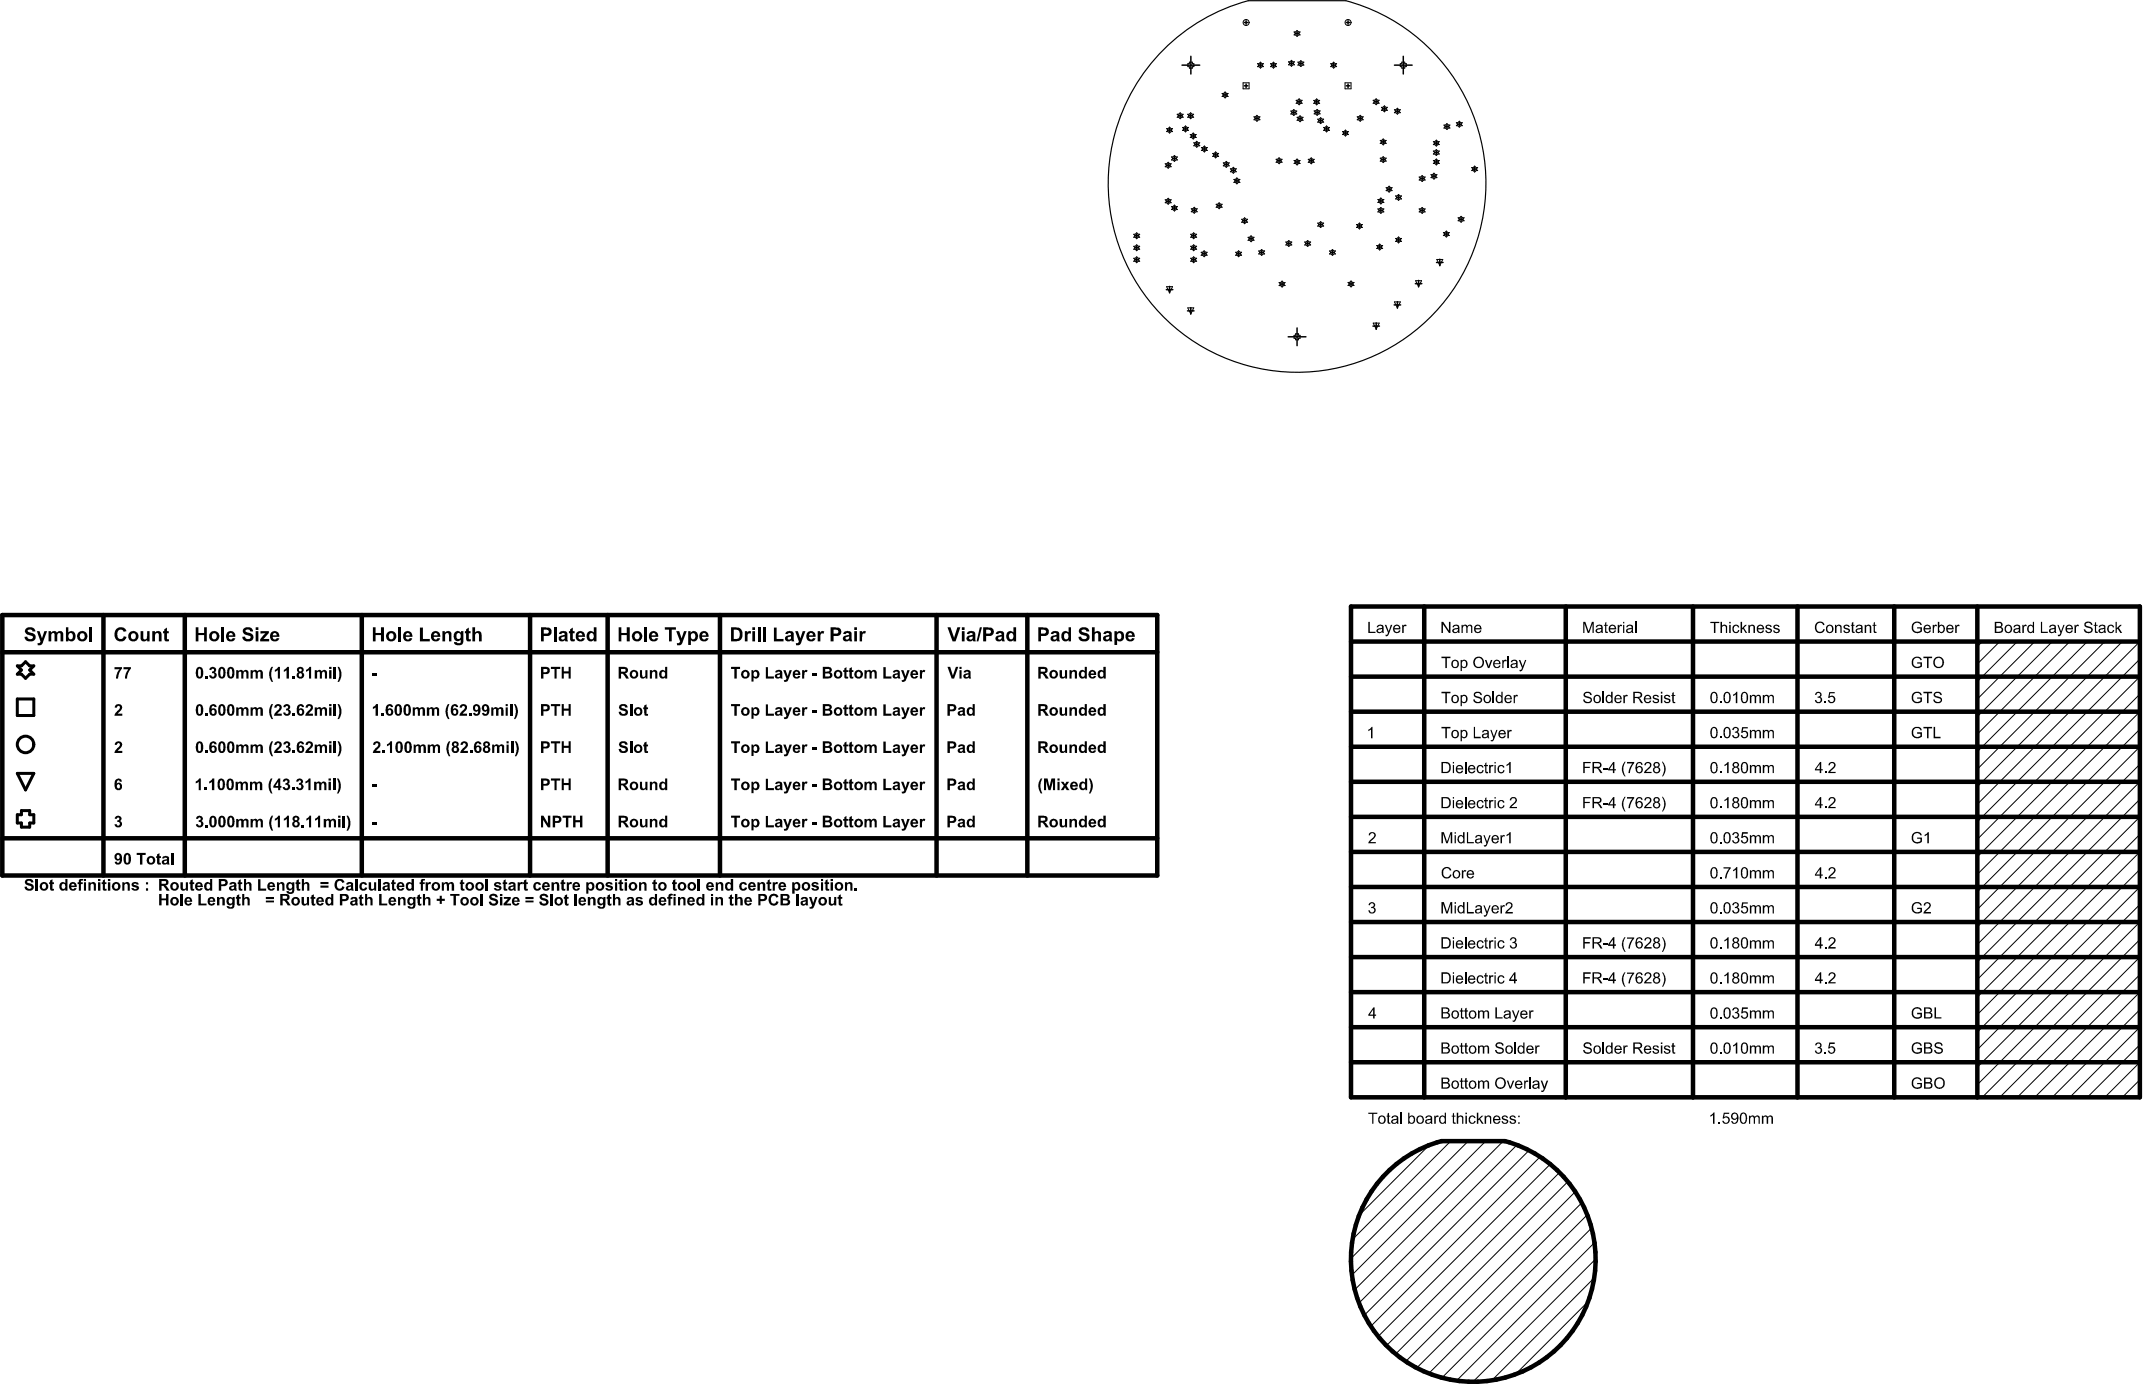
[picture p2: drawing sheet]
<svg xmlns="http://www.w3.org/2000/svg" width="302mm" height="195mm" viewBox="0 0 302 195" stroke-linecap="round" stroke-linejoin="round" font-family="sans-serif">
<circle cx="183" cy="25.9" r="26.7" fill="none" stroke="#000" stroke-width=".17"/>
<g fill="none" stroke="#000" stroke-width=".21">
<path d="M164.8 18.4h.5M165 18.1v.5M166.2 16.3h.5M166.5 16.1v.5M166.8 9.2h2.5M167 18.2h.5M167.2 17.9v.5M167.7 16.3h.5M168 16.1v.5M168 7.9v2.5M168.1 19.2h.5M168.3 18.9v.5"/>
<path d="M172.6 13.4h.5M172.8 13.1v.5M175.5 12.1h.5M175.5 3.2h.5M175.8 2.9v.5M175.8 11.9v.5M177.1 16.7h.5M177.3 16.4v.5M177.6 9.2h.5M177.8 8.9v.5M179.4 9.2h.5M179.7 8.9v.5"/>
<path d="M181.9 8.9h.5M182.2 8.7v.5M182.3 15.9h.5M182.5 15.6v.5M182.7 4.7h.5M183 4.5v.5M183 14.4h.5M183.2 16.8h.5M183.3 9h.5M183.3 14.1v.5M183.4 16.5v.5M183.5 8.7v.5"/>
<path d="M185.5 14.4h.5M185.6 15.9h.5M185.8 14.1v.5M185.8 15.6v.5M186.1 17h.5M186.3 16.8v.5M186.9 18.2h.5M187.2 17.9v.5M187.9 9.2h.5M188.1 8.9v.5M189.6 18.8h.5M189.8 18.5v.5"/>
<path d="M189.9 12.1h.5M189.9 3.2h.5M190.2 2.9v.5M190.2 11.9v.5M191.6 16.7h.5M191.9 16.4v.5M193.9 14.4h.5M194.1 14.1v.5M195.1 15.4h.5M195.1 19.8v.5M195.3 15.1v.5M196.7 9.2h2.5"/>
<path d="M196.9 15.7h.5M197.1 15.4v.5M198 7.9v2.5M202.6 19.9v.5M203.9 17.9h.5M204.1 17.6v.5M205.6 17.5h.5M205.9 17.3v.5M160.1 36.7h.5M160.1 35h.5M160.1 33.3h.5M160.4 33v.5"/>
<path d="M160.4 34.7v.5M160.4 36.4v.5M164.6 28.4h.5M164.6 23.3h.5M164.8 23.1v.5M164.8 28.2v.5M165.4 22.4h.5M165.4 29.4h.5M165.7 22.1v.5M165.7 29.1v.5M168.1 36.7h.5M168.1 35h.5"/>
<path d="M168.1 33.3h.5M168.2 29.7h.5M168.4 33v.5M168.4 34.7v.5M168.4 36.4v.5M168.5 29.4v.5M168.6 20.4h.5M168.8 20.1v.5M169.6 35.8h.5M169.7 21h.5M169.9 35.6v.5M169.9 20.8v.5"/>
<path d="M171.3 21.9h.5M171.5 21.6v.5M171.7 29h.5M172 28.8v.5M172.7 23.2h.5M173 22.9v.5M173.7 24h.5M174 23.8v.5M174.2 25.5h.5M174.5 35.8h.5M174.5 25.3v.5M174.7 35.6v.5"/>
<path d="M175.3 31.2h.5M175.6 30.9v.5M176.2 33.7h.5M176.5 33.4v.5M177.7 35.6h.5M178 35.4v.5M180.2 22.7h.5M180.5 22.4v.5M180.9 39.8v.5M181.6 34.4h.5M181.8 34.1v.5M182.7 22.9h.5"/>
<path d="M183 22.6v.5M184.2 34.4h.5M184.5 34.1v.5M184.7 22.7h.5M185 22.4v.5M186.1 31.7h.5M186.3 31.4v.5M187.7 35.6h.5M188 35.4v.5M190.6 39.8v.5M191.5 31.9h.5M191.8 31.6v.5"/>
<path d="M194.4 34.9h.5M194.6 28.4h.5M194.6 29.7h.5M194.6 34.6v.5M194.8 28.1v.5M194.8 29.4v.5M194.9 20h.5M194.9 22.5h.5M195.1 22.3v.5M195.7 26.7h.5M196 26.4v.5M197.1 33.9h.5"/>
<path d="M197.1 27.9h.5M197.3 27.6v.5M197.3 33.6v.5M200.1 39.6v.9M200.4 25.2h.5M200.4 29.7h.5M200.6 24.9v.5M200.6 29.4v.5M202.1 24.9h.5M202.3 24.6v.5M202.4 21.5h.5M202.4 22.9h.5"/>
<path d="M202.4 20.2h.5M202.6 21.3v.5M202.6 22.6v.5M202.7 37h.9M203.1 36.6v.9M203.8 33h.5M204 32.8v.5M205.9 30.9h.5M206.1 30.7v.5M207.8 23.9h.5M208 23.6v.5M164.5 40.9h1"/>
<path d="M165 40.4v.9M167.5 43.9h.9M168 43.4v.9M180.6 40.1h.5M181.7 47.5h2.5M183 46.3v2.5M190.4 40.1h.4M193.7 46h.9M194.2 45.6v.9M196.7 43h.9M197.1 42.6v.9M199.7 40h.9"/>
</g>
<g fill="none" stroke="#000" stroke-width=".42">
<path d="M2.4 98.6h2.4v2.4h-2.4zM2.4 94h.6l.6-.6 .6 .6h.6l-.6 .5 .6 .6h-.6l-.6 .6-.6-.6h-.6l.6-.6zM2.4 109.1h2.4l-1.2 2.4zM3 114.4h1.2v.6h.6v1.1h-.6v.6h-1.2v-.6h-.6v-1.1h.6z"/>
<circle cx="3.6" cy="105.1" r="1.17"/>
</g>
<g fill="none" stroke="#000" stroke-width=".64">
<path d="M.3 86.8h163v36.7h-163zM.3 92h163M14.6 86.8v36.7M26.1 86.8v36.7M51 86.8v36.7M74.8 86.8v36.7M85.7 86.8v36.7M101.6 86.8v36.7M132.1 86.8v36.7M144.9 86.8v36.7M190.6 95.5h111.3M190.6 85.6h111.3v69.2h-111.3z"/>
<path d="M190.6 90.5h111.3M200.9 85.6v69.2M220.9 85.6v69.2M238.8 85.6v69.2M253.6 85.6v69.2M267.2 85.6v69.2M279 85.6v69.2M.3 118.3h163M190.6 115.3h111.3M190.6 105.4h111.3M190.6 110.3h111.3M190.6 100.4h111.3"/>
<path d="M190.6 120.2h111.3M190.6 130.1h111.3M190.6 135.1h111.3M190.6 125.2h111.3M190.6 140h111.3M190.6 149.9h111.3M190.6 144.9h111.3"/>
<circle cx="207.8" cy="177.7" r="17.3"/>
</g>
<g fill="none" stroke="#000" stroke-width=".14">
<path d="M164.6 18.1h.2l.2-.2 .2 .2h.2l-.2 .3 .2 .2h-.2l-.2 .2-.2-.2h-.2l.2-.2zM166.1 16.1h.2l.2-.2 .2 .2h.2l-.2 .2 .2 .2h-.2l-.2 .3-.2-.3h-.2l.2-.2zM166.8 18h.2l.2-.2 .3 .2h.2l-.2 .2 .2 .2h-.2l-.3 .2-.2-.2h-.2l.2-.2zM167.6 16.1h.2l.2-.2 .2 .2h.2l-.2 .2 .2 .2h-.2l-.2 .3-.2-.3h-.2l.2-.2zM167.8 8.8h.4v.2h.2v.4h-.2v.2h-.4v-.2h-.2v-.4h.2zM167.9 19h.2l.2-.2 .2 .2h.3l-.3 .2 .3 .2h-.3l-.2 .2-.2-.2h-.2l.2-.2zM172.4 13.2h.2l.2-.2 .2 .2h.3l-.3 .2 .3 .2h-.3l-.2 .2-.2-.2h-.2l.2-.2zM175.4 11.7h.8v.8h-.8zM176.9 16.5h.2l.2-.2 .2 .2h.3l-.3 .2 .3 .2h-.3l-.2 .2-.2-.2h-.2l.2-.2zM177.4 9h.2l.2-.2 .2 .2h.3l-.3 .2 .3 .2h-.3l-.2 .2-.2-.2h-.2l.2-.2zM179.2 9h.2l.3-.2 .2 .2h.2l-.2 .2 .2 .2h-.2l-.2 .2-.3-.2h-.2l.2-.2zM181.8 8.7h.2l.2-.2 .2 .2h.2l-.2 .2 .2 .2h-.2l-.2 .3-.2-.3h-.2l.2-.2z"/>
<path d="M182.1 15.7h.2l.2-.2 .2 .2h.3l-.3 .2 .3 .2h-.3l-.2 .2-.2-.2h-.2l.2-.2zM182.6 4.5h.2l.2-.2 .2 .2h.2l-.2 .2 .2 .2h-.2l-.2 .2-.2-.2h-.2l.2-.2zM182.9 14.2h.2l.2-.3 .2 .3h.2l-.2 .2 .2 .2h-.2l-.2 .2-.2-.2h-.2l.2-.2zM183 16.5h.2l.2-.2 .2 .2h.2l-.2 .3 .2 .2h-.2l-.2 .2-.2-.2h-.2l.2-.2zM183.1 8.8h.2l.2-.2 .2 .2h.2l-.2 .2 .2 .2h-.2l-.2 .2-.2-.2h-.2l.2-.2zM185.3 14.2h.2l.3-.2 .2 .2h.2l-.2 .2 .2 .2h-.2l-.2 .2-.3-.2h-.2l.2-.2zM185.4 15.6h.2l.2-.2 .2 .2h.2l-.2 .3 .2 .2h-.2l-.2 .2-.2-.2h-.2l.2-.2zM185.9 16.8h.2l.2-.2 .2 .2h.2l-.2 .2 .2 .2h-.2l-.2 .2-.2-.2h-.2l.2-.2zM186.7 18h.2l.3-.2 .2 .2h.2l-.2 .2 .2 .2h-.2l-.2 .2-.3-.2h-.2l.2-.2zM187.7 9h.2l.2-.2 .3 .2h.2l-.2 .2 .2 .2h-.2l-.3 .2-.2-.2h-.2l.2-.2zM189.4 18.6h.2l.2-.2 .2 .2h.2l-.2 .2 .2 .2h-.2l-.2 .2-.2-.2h-.2l.2-.2zM189.8 11.7h.8v.8h-.8z"/>
<path d="M191.5 16.5h.2l.2-.2 .2 .2h.2l-.2 .2 .2 .2h-.2l-.2 .2-.2-.2h-.2l.2-.2zM193.7 14.1h.2l.2-.2 .3 .2h.2l-.2 .3 .2 .2h-.2l-.3 .2-.2-.2h-.2l.2-.2zM194.7 19.8h.2l.2-.2 .3 .2h.2l-.2 .2 .2 .2h-.2l-.3 .2-.2-.2h-.2l.2-.2zM194.9 15.1h.2l.2-.2 .2 .2h.2l-.2 .3 .2 .2h-.2l-.2 .2-.2-.2h-.2l.2-.2zM196.7 15.5h.2l.2-.2 .3 .2h.2l-.2 .2 .2 .2h-.2l-.3 .2-.2-.2h-.2l.2-.2zM197.8 8.8h.4v.2h.2v.4h-.2v.2h-.4v-.2h-.3v-.4h.3zM202.2 20h.2l.2-.2 .2 .2h.3l-.3 .2 .3 .2h-.3l-.2 .2-.2-.2h-.2l.2-.2zM203.7 17.6h.2l.2-.2 .2 .2h.3l-.3 .3 .3 .2h-.3l-.2 .2-.2-.2h-.2l.2-.2zM205.5 17.3h.2l.2-.2 .2 .2h.2l-.2 .2 .2 .2h-.2l-.2 .2-.2-.2h-.2l.2-.2zM159.9 36.4h.3l.2-.2 .2 .2h.2l-.2 .3 .2 .2h-.2l-.2 .2-.2-.2h-.3l.3-.2zM159.9 33.1h.3l.2-.3 .2 .3h.2l-.2 .2 .2 .2h-.2l-.2 .2-.2-.2h-.3l.3-.2zM159.9 34.8h.3l.2-.3 .2 .3h.2l-.2 .2 .2 .2h-.2l-.2 .2-.2-.2h-.3l.3-.2z"/>
<path d="M164.4 23.1h.2l.2-.2 .2 .2h.2l-.2 .2 .2 .2h-.2l-.2 .2-.2-.2h-.2l.2-.2zM164.4 28.2h.2l.2-.2 .2 .2h.2l-.2 .2 .2 .2h-.2l-.2 .2-.2-.2h-.2l.2-.2zM165.3 22.1h.2l.2-.2 .2 .2h.2l-.2 .3 .2 .2h-.2l-.2 .2-.2-.2h-.2l.2-.2zM165.3 29.1h.2l.2-.2 .2 .2h.2l-.2 .3 .2 .2h-.2l-.2 .2-.2-.2h-.2l.2-.2zM168 34.8h.2l.2-.3 .2 .3h.2l-.2 .2 .2 .2h-.2l-.2 .2-.2-.2h-.2l.2-.2zM168 33.1h.2l.2-.3 .2 .3h.2l-.2 .2 .2 .2h-.2l-.2 .2-.2-.2h-.2l.2-.2zM168 36.4h.2l.2-.2 .2 .2h.2l-.2 .3 .2 .2h-.2l-.2 .2-.2-.2h-.2l.2-.2zM168.1 29.5h.2l.2-.3 .2 .3h.2l-.2 .2 .2 .2h-.2l-.2 .2-.2-.2h-.2l.2-.2zM168.4 20.1h.2l.2-.2 .2 .2h.3l-.3 .3 .3 .2h-.3l-.2 .2-.2-.2h-.2l.2-.2zM169.5 35.6h.2l.2-.2 .2 .2h.2l-.2 .2 .2 .2h-.2l-.2 .2-.2-.2h-.2l.2-.2zM169.5 20.8h.2l.2-.2 .2 .2h.2l-.2 .2 .2 .2h-.2l-.2 .2-.2-.2h-.2l.2-.2zM171.1 21.6h.2l.2-.2 .2 .2h.2l-.2 .3 .2 .2h-.2l-.2 .2-.2-.2h-.2l.2-.2z"/>
<path d="M171.6 28.8h.2l.2-.2 .2 .2h.2l-.2 .2 .2 .2h-.2l-.2 .3-.2-.3h-.2l.2-.2zM172.6 23h.2l.2-.2 .2 .2h.2l-.2 .2 .2 .2h-.2l-.2 .2-.2-.2h-.2l.2-.2zM173.6 23.8h.2l.2-.2 .2 .2h.2l-.2 .2 .2 .2h-.2l-.2 .3-.2-.3h-.2l.2-.2zM174.1 25.3h.2l.2-.2 .2 .2h.2l-.2 .2 .2 .2h-.2l-.2 .3-.2-.3h-.2l.2-.2zM174.3 35.6h.2l.2-.2 .3 .2h.2l-.2 .2 .2 .2h-.2l-.3 .2-.2-.2h-.2l.2-.2zM175.2 30.9h.2l.2-.2 .2 .2h.2l-.2 .3 .2 .2h-.2l-.2 .2-.2-.2h-.2l.2-.2zM176.1 33.5h.2l.2-.2 .2 .2h.2l-.2 .2 .2 .2h-.2l-.2 .2-.2-.2h-.2l.2-.2zM177.6 35.4h.2l.2-.2 .2 .2h.2l-.2 .2 .2 .2h-.2l-.2 .2-.2-.2h-.2l.2-.2zM180 22.5h.2l.3-.2 .2 .2h.2l-.2 .2 .2 .2h-.2l-.2 .2-.3-.2h-.2l.2-.2zM180.5 39.9h.2l.2-.2 .2 .2h.2l-.2 .2 .2 .2h-.2l-.2 .2-.2-.2h-.2l.2-.2zM181.4 34.1h.2l.2-.2 .2 .2h.2l-.2 .3 .2 .2h-.2l-.2 .2-.2-.2h-.2l.2-.2zM182.6 22.6h.2l.2-.2 .2 .2h.2l-.2 .3 .2 .2h-.2l-.2 .2-.2-.2h-.2l.2-.2z"/>
<path d="M184.1 34.1h.2l.2-.2 .2 .2h.2l-.2 .3 .2 .2h-.2l-.2 .2-.2-.2h-.2l.2-.2zM184.6 22.5h.2l.2-.2 .2 .2h.2l-.2 .2 .2 .2h-.2l-.2 .2-.2-.2h-.2l.2-.2zM185.9 31.5h.2l.2-.2 .2 .2h.2l-.2 .2 .2 .2h-.2l-.2 .2-.2-.2h-.2l.2-.2zM187.6 35.4h.2l.2-.2 .2 .2h.2l-.2 .2 .2 .2h-.2l-.2 .2-.2-.2h-.2l.2-.2zM190.2 39.9h.2l.2-.3 .2 .3h.2l-.2 .2 .2 .2h-.2l-.2 .2-.2-.2h-.2l.2-.2zM191.4 31.7h.2l.2-.2 .2 .2h.2l-.2 .2 .2 .2h-.2l-.2 .2-.2-.2h-.2l.2-.2zM194.2 34.6h.2l.2-.2 .3 .2h.2l-.2 .3 .2 .2h-.2l-.3 .2-.2-.2h-.2l.2-.2zM194.4 28.1h.2l.2-.2 .2 .2h.2l-.2 .3 .2 .2h-.2l-.2 .2-.2-.2h-.2l.2-.2zM194.4 29.5h.2l.2-.2 .2 .2h.2l-.2 .2 .2 .2h-.2l-.2 .2-.2-.2h-.2l.2-.2zM194.7 22.3h.2l.2-.2 .3 .2h.2l-.2 .2 .2 .2h-.2l-.3 .2-.2-.2h-.2l.2-.2zM195.6 26.5h.2l.2-.2 .2 .2h.2l-.2 .2 .2 .2h-.2l-.2 .2-.2-.2h-.2l.2-.2zM196.9 33.6h.2l.2-.2 .2 .2h.2l-.2 .3 .2 .2h-.2l-.2 .2-.2-.2h-.2l.2-.2z"/>
<path d="M196.9 27.6h.2l.2-.2 .2 .2h.2l-.2 .3 .2 .2h-.2l-.2 .2-.2-.2h-.2l.2-.2zM199.7 39.6h.9l-.5 .9zM200.2 25h.2l.2-.2 .2 .2h.3l-.3 .2 .3 .2h-.3l-.2 .2-.2-.2h-.2l.2-.2zM200.2 29.5h.2l.2-.2 .2 .2h.3l-.3 .2 .3 .2h-.3l-.2 .2-.2-.2h-.2l.2-.2zM201.9 24.6h.2l.2-.2 .2 .2h.2l-.2 .3 .2 .2h-.2l-.2 .2-.2-.2h-.2l.2-.2zM202.2 21.3h.2l.2-.2 .2 .2h.3l-.3 .2 .3 .2h-.3l-.2 .2-.2-.2h-.2l.2-.2zM202.2 22.6h.2l.2-.2 .2 .2h.3l-.3 .3 .3 .2h-.3l-.2 .2-.2-.2h-.2l.2-.2zM202.7 36.6h.8l-.4 .9zM203.6 32.8h.2l.2-.2 .3 .2h.2l-.2 .2 .2 .2h-.2l-.3 .3-.2-.3h-.2l.2-.2zM205.7 30.7h.2l.2-.2 .2 .2h.3l-.3 .2 .3 .3h-.3l-.2 .2-.2-.2h-.2l.2-.3zM207.6 23.6h.2l.2-.2 .3 .2h.2l-.2 .3 .2 .2h-.2l-.3 .2-.2-.2h-.2l.2-.2zM164.6 40.5h.8l-.4 .8z"/>
<path d="M167.6 43.4h.8l-.4 .9zM182.8 47.1h.4v.2h.2v.4h-.2v.3h-.4v-.3h-.2v-.4h.2zM193.7 45.6h.9l-.4 .8zM196.7 42.6h.9l-.5 .8zM279.7 90.5l-.7 .7M282.1 90.5l-3.1 3.2M284.6 90.5l-5.6 5.7M287.1 90.5l-8.1 8.1M289.5 90.5l-10.5 10.6M292 90.5l-13 13.1M294.5 90.5l-15.5 15.6M296.9 90.5l-17.9 18"/>
<path d="M299.4 90.5l-20.4 20.5M301.9 95.5l-22.9 22.9M301.9 90.5l-22.9 23M301.9 98l-22.9 22.9M301.9 93l-22.9 23M301.9 100.4l-22.9 23M301.9 110.3l-22.9 23M301.9 117.7l-22.9 23M301.9 107.8l-22.9 23M301.9 115.3l-22.9 22.9M301.9 105.4l-22.9 22.9M301.9 102.9l-22.9 23"/>
<path d="M301.9 112.8l-22.9 22.9M301.9 127.6l-22.9 23M301.9 130.1l-22.9 23M301.9 125.2l-22.9 22.9M301.9 132.6l-22.2 22.2M301.9 137.5l-17.3 17.3M301.9 120.2l-22.9 23M301.9 122.7l-22.9 22.9M301.9 135.1l-19.8 19.7M301.9 142.5l-12.4 12.3M301.9 152.4l-2.5 2.4M301.9 147.4l-7.4 7.4"/>
<path d="M301.9 149.9l-5 4.9M301.9 140l-14.8 14.8M301.9 144.9l-9.9 9.9M201.7 161.5l-10 10M204.7 161l-13.9 13.9M207.2 161l-16.6 16.6M209.6 161l-18.9 18.9M212.1 161l-21 21M214 161.5l-22.3 22.4M215.7 162.3l-23.2 23.3M217.3 163.2l-23.9 24M218.7 164.3l-24.3 24.3"/>
<path d="M220 165.4l-24.4 24.5M221.2 166.7l-24.3 24.4M222.3 168.2l-24 23.9M223.2 169.7l-23.3 23.4M223.9 171.4l-22.3 22.4M224.5 173.3l-21.1 21.1M225 175.3l-19.5 19.5M225.1 177.7l-17.3 17.3M224 183.7l-10.2 10.3M224.9 180.3l-14.5 14.5"/>
<circle cx="175.8" cy="3.2" r=".42"/>
<circle cx="190.2" cy="3.2" r=".42"/>
</g>
<g fill="#000">
<path d="M3.8 88.6l.2-.1 .6 .1a.52 .52 0 0 1 .4 .5h-.4a.35 .35 0 0 0-.4-.3 .35 .35 0 0 0-.3 .3l.9 .4a.63 .63 0 0 1 .1 .8 .63 .63 0 0 1-.8 .2h-.1a.67 .67 0 0 1-.5-.6l.3-.1a.4 .4 0 0 0 .4 .4 .4 .4 0 0 0 .5-.3l-.1-.2-.6-.1a.52 .52 0 0 1-.5-.4 .52 .52 0 0 1 .3-.6zM5.2 89.1h.4l.3 1 .4-1h.3l-.6 1.7a.64 .64 0 0 1-.7 .3v-.3l.3-.1 .1-.2zM6.9 89.1h.3v.2a.48 .48 0 0 1 .8 0 .48 .48 0 0 1 .6-.2 .48 .48 0 0 1 .3 .5v.9h-.4v-.8a.26 .26 0 0 0-.2-.4 .26 .26 0 0 0-.2 .4v.8h-.4v-.8a.26 .26 0 0 0-.2-.4 .26 .26 0 0 0-.3 .4v.8h-.3zM12.6 88.5h.4v2h-.4zM16.4 99.4h.1a.51 .51 0 0 1 .7 .2 .51 .51 0 0 1-.2 .7l-.4 .4h.7v.3h-1.1v-.3l.4-.5a.32 .32 0 0 0 .3-.3 .32 .32 0 0 0-.2-.3l-.2 .3h-.3zM16.5 88.7l.3-.1a.8 .8 0 0 1 1 .5h-.3a.5 .5 0 0 0-.7-.2 .5 .5 0 0 0-.3 .6l.1 .1a.46 .46 0 0 0 .3 .6 .46 .46 0 0 0 .6-.4l.3 .1-.2 .4a.92 .92 0 0 1-1.2 0 .92 .92 0 0 1-.2-1.2zM16.2 94.1h1v.3l-.4 .5-.1 .9h-.3v-.3l.1-.6 .4-.5h-.7zM17.4 94.1h1.1v.3l-.4 .6-.2 .8h-.3v-.3l.2-.5 .3-.6h-.7zM19.8 89.1h.4v.6a.29 .29 0 0 0 .1 .5 .29 .29 0 0 0 .4-.2l.1-.9h.3v1.4h-.3v-.2a.5 .5 0 0 1-.6 .2 .5 .5 0 0 1-.4-.5zM21.5 89.1h.4v.2a.5 .5 0 0 1 .6-.2 .5 .5 0 0 1 .3 .5v.9h-.4v-.8a.3 .3 0 0 0-.3-.4 .3 .3 0 0 0-.2 .4v.8h-.4zM23.2 88.8l.4-.2v.5h.2v.3h-.2v.8h.2v.3a.44 .44 0 0 1-.6-.5v-.6h-.2v-.3h.2zM27.6 88.5h.4v.8h.8v-.8h.4v2h-.4v-.9h-.8v.9h-.4z"/>
<path d="M29 95.4h.3v.4h-.3zM29.6 94.2a.47 .47 0 0 1 .7 0 .47 .47 0 0 1 .1 .6l-.1 .1h.1a.51 .51 0 0 1-.2 .8 .51 .51 0 0 1-.7-.4h.3a.25 .25 0 0 0 .3 .1 .25 .25 0 0 0 .2-.3 .25 .25 0 0 0-.4-.1v-.3a.21 .21 0 0 0 .3-.1 .21 .21 0 0 0-.2-.3 .21 .21 0 0 0-.2 .3l-.3-.1zM31.2 88.5h.4v2h-.4zM33.3 99.8h.3v.2a.41 .41 0 0 1 .7 0 .39 .39 0 0 1 .5-.2 .39 .39 0 0 1 .3 .4v.8h-.3v-.7a.22 .22 0 0 0-.3-.3 .22 .22 0 0 0-.2 .3v.7h-.3v-.7a.23 .23 0 0 0-.2-.3 .23 .23 0 0 0-.1 .4v.6h-.4zM33.3 94.6h.3v.1a.41 .41 0 0 1 .7 0 .39 .39 0 0 1 .5-.1 .39 .39 0 0 1 .3 .4v.8h-.3v-.7a.23 .23 0 0 0-.3-.3 .23 .23 0 0 0-.2 .3v.7h-.3v-.7a.23 .23 0 0 0-.2-.3 .23 .23 0 0 0-.1 .4v.6h-.4zM34.4 88.7l.3-.2h.3a.58 .58 0 0 1 .7 .6h-.4a.34 .34 0 0 0-.3-.3 .34 .34 0 0 0-.4 .3l1 .3 .1 .4a.73 .73 0 0 1-1.1 .7 .61 .61 0 0 1-.4-.6l.3-.1a.4 .4 0 0 0 .4 .4 .4 .4 0 0 0 .5-.3l-.1-.2-.7-.1-.2-.2a.5 .5 0 0 1 0-.7zM35.4 99.8h.2v.1a.4 .4 0 0 1 .7 .1v-.1a.43 .43 0 0 1 .5-.1 .43 .43 0 0 1 .3 .4v.8h-.4v-.7a.21 .21 0 0 0-.1-.3 .21 .21 0 0 0-.2 .3v.7h-.3v-.7a.23 .23 0 0 0-.3-.3 .23 .23 0 0 0-.2 .4v.6h-.2zM35.4 94.6h.2v.1a.4 .4 0 0 1 .7 0 .43 .43 0 0 1 .5-.1 .43 .43 0 0 1 .3 .4v.8h-.4v-.7a.21 .21 0 0 0-.1-.3 .21 .21 0 0 0-.2 .3v.7h-.3v-.7a.23 .23 0 0 0-.3-.3 .23 .23 0 0 0-.2 .3v.7h-.2zM36.7 89.1h1.2v.2l-.7 .9h.8v.3h-1.3v-.3l.7-.8h-.7zM38.3 99.4h.2l-.2 .7v.6l.2 .8-.2-.1-.3-.8 .1-.8zM38.3 94.1h.2l-.2 .8v.6l.2 .7h-.2l-.3-.8 .1-.9zM38.9 99.4h.1a.54 .54 0 0 1 .7 .2 .54 .54 0 0 1-.2 .8l-.4 .3h.6v.3h-1l.1-.4 .4-.4a.33 .33 0 0 0 .2-.3 .33 .33 0 0 0-.2-.3l-.2 .1v.2h-.3z"/>
<path d="M38.8 94.5l.2-.1 .2-.3h.3v1.7h-.3v-1.2l-.4 .2zM40.1 99.5l.2-.1a.42 .42 0 0 1 .6 .1 .42 .42 0 0 1-.2 .6 .49 .49 0 0 1 .2 .8 .49 .49 0 0 1-.8 0l-.1-.4h.3a.24 .24 0 0 0 .3 .2 .24 .24 0 0 0 .1-.3 .24 .24 0 0 0-.3-.2h-.1l.1-.2a.21 .21 0 0 0 .3-.2 .21 .21 0 0 0-.2-.2 .21 .21 0 0 0-.2 .2h-.3zM40.1 94.5l.2-.1 .2-.3h.3v1.7h-.4v-1.2l-.4 .2zM41.3 95.4h.3v.4h-.3zM43.3 99.4h.5a.57 .57 0 0 1 .4 .5 .57 .57 0 0 1-.4 .6l-.2 .2h.5v.3h-1.1l.2-.4 .4-.4a.33 .33 0 0 0 .2-.3 .33 .33 0 0 0-.2-.3h-.1l-.1 .3h-.3zM43.2 94.5l.2-.1 .2-.3h.3v1.7h-.3v-1.2l-.4 .2zM44.4 99.8h.3v.2a.41 .41 0 0 1 .7 0 .41 .41 0 0 1 .5-.2 .41 .41 0 0 1 .2 .4v.8h-.3v-.7a.23 .23 0 0 0-.2-.3 .23 .23 0 0 0-.2 .4v.6h-.3v-.7a.23 .23 0 0 0-.2-.3 .23 .23 0 0 0-.2 .4v.6h-.3zM44.4 94.6h.3v.1a.41 .41 0 0 1 .7 0 .41 .41 0 0 1 .5-.1 .41 .41 0 0 1 .2 .4v.8h-.3v-.8a.22 .22 0 0 0-.2-.2 .22 .22 0 0 0-.2 .3v.7h-.3v-.7a.23 .23 0 0 0-.2-.3 .23 .23 0 0 0-.2 .4v.6h-.3zM47.1 94.1h.3v1.7h-.3zM47.6 99.4h.3l.3 .7v.6l-.4 .8h-.2l.3-.8v-.7zM47.6 94.1l.3 .1 .3 .6v.7l-.4 .7h-.2l.3-.7v-.7zM52.6 95h.6v.3h-.6z"/>
<path d="M52.6 88.5h.4v.8h.7v-.8h.5v2h-.5v-.9h-.7v.9h-.4zM56.2 88.5h.4v2h-.4zM58.2 99.8h.3v.1a.39 .39 0 0 1 .7 .1v-.1a.4 .4 0 0 1 .5-.1 .4 .4 0 0 1 .3 .4v.8h-.4v-.7a.23 .23 0 0 0-.2-.3 .23 .23 0 0 0-.2 .4v.6h-.3v-.7a.23 .23 0 0 0-.2-.3 .23 .23 0 0 0-.2 .4v.6h-.3zM59.2 88.6h.5v1.6h.9v.3h-1.4zM60.2 99.8h.3v.2a.41 .41 0 0 1 .7 0v-.1a.4 .4 0 0 1 .5-.1 .4 .4 0 0 1 .3 .4v.8h-.3v-.7a.23 .23 0 0 0-.3-.3 .23 .23 0 0 0-.1 .4v.6h-.4v-.7a.23 .23 0 0 0-.2-.3 .23 .23 0 0 0-.1 .4v.6h-.4zM62.4 89.1h.4v.2a.48 .48 0 0 1 .6-.2 .48 .48 0 0 1 .3 .5v.9h-.4v-.7a.31 .31 0 0 0-.3-.4 .31 .31 0 0 0-.2 .4v.7h-.4zM63.2 99.4h.2l-.3 .9 .2 .9 .1 .3h-.2l-.4-1 .2-.8zM65 99.4h.5a.57 .57 0 0 1 .4 .5 .57 .57 0 0 1-.4 .6l-.2 .2h.6v.3h-1.1l.2-.4 .3-.4a.28 .28 0 0 0 .3-.3 .28 .28 0 0 0-.4-.3v.3h-.4zM65.8 88.8l.3-.2v.5h.3v.3h-.3v.8h.3v.3h-.1a.44 .44 0 0 1-.5-.5v-.6h-.2v-.3h.2zM66.6 88.5h.4v.7l.2-.1a.5 .5 0 0 1 .5 0 .5 .5 0 0 1 .3 .5v.9h-.4v-.8a.31 .31 0 0 0-.3-.4 .31 .31 0 0 0-.3 .5v.7h-.4zM69.3 99.8h.3v.2a.41 .41 0 0 1 .7 0v-.1a.4 .4 0 0 1 .5-.1 .4 .4 0 0 1 .2 .4v.8h-.3v-.7a.23 .23 0 0 0-.3-.3 .23 .23 0 0 0-.1 .4v.6h-.3v-.7a.21 .21 0 0 0-.2-.3 .21 .21 0 0 0-.2 .3v.7h-.3zM72.5 99.4h.2l.1 .1 .3 .7-.1 .8-.3 .5h-.2l.3-.9-.1-.7z"/>
<path d="M78.1 88.5h.4v2h-.4zM77.7 99.4h1.3v.2h-.5v1.4h-.3v-1.4h-.5zM77.7 94.1h1.3v.3h-.5v1.4h-.3v-1.4h-.5zM79.2 94.1h.3v.6h.7v-.6h.3v1.7h-.3v-.8h-.7v.8h-.3zM80.4 88.8l.4-.2v.5h.3v.3h-.3v.8h.3v.3h-.1a.4 .4 0 0 1-.5-.1 .4 .4 0 0 1-.1-.4v-.6h-.1v-.3h.1zM87.4 99.5l.4-.1a.53 .53 0 0 1 .7 .4l-.3 .1a.28 .28 0 0 0-.3-.3 .28 .28 0 0 0-.2 .3l.4 .1a.5 .5 0 0 1 .5 .6 .5 .5 0 0 1-.7 .4 .53 .53 0 0 1-.6-.5h.3a.3 .3 0 0 0 .4 .3 .3 .3 0 0 0 .2-.4l-.6-.2a.44 .44 0 0 1-.2-.7zM87.3 88.5h.4v.8h.7v-.8h.4v2h-.4v-.9h-.7v.9h-.4zM90.9 99.6l.3-.2v.4h.2v.3h-.2v.5a.13 .13 0 0 0 0 .2 .13 .13 0 0 0 .2-.1v.3a.37 .37 0 0 1-.4-.1 .37 .37 0 0 1-.1-.3v-.5h-.2zM90.9 88.5h.4v2h-.4zM90.3 94.6h.3v.6a.25 .25 0 0 0 .1 .3 .25 .25 0 0 0 .3 0v-.1v-.8h.3v1.2h-.2v-.3a.43 .43 0 0 1-.5 .3 .43 .43 0 0 1-.3-.5zM91.7 94.6h.3v.1a.4 .4 0 0 1 .5-.1 .4 .4 0 0 1 .2 .4v.8h-.3v-.7a.25 .25 0 0 0-.2-.3 .25 .25 0 0 0-.2 .3v.7h-.3zM93.8 88.5h1.6v.4h-.6v1.6h-.4v-1.6h-.6z"/>
<path d="M95.4 89.1h.4l.4 1 .3-1h.4l-.7 1.7a.61 .61 0 0 1-.7 .3v-.3h.3l.1-.3zM103.1 94.1h1.3v.3h-.5v1.4h-.3v-1.4h-.5zM103.1 99.4h1.3v.2h-.5v1.4h-.3v-1.4h-.5zM105.1 89.1h.3l.1 .1a.31 .31 0 0 1 .5-.1l-.1 .3a.32 .32 0 0 0-.4 .1 .32 .32 0 0 0 0 .4v.6h-.4zM106.9 88.5h.4v2h-.4zM107.7 88.5h.3v2h-.3zM108 94.1h.3v1.4h.9v.3h-1.2zM109.2 88.6h.4v1.6h.9v.3h-1.3zM110.5 94.6h.3l.3 .8 .3-.8h.3l-.5 1.4-.3 .2h-.3v-.2l.3-.1 .1-.1zM112.2 89.1h.4l.3 1 .3-1h.4l-.6 1.7a.64 .64 0 0 1-.7 .3v-.3l.3-.1 .1-.2zM113.2 94.6h.3v.1a.26 .26 0 0 1 .1-.2 .26 .26 0 0 1 .3 .1l-.1 .3a.25 .25 0 0 0-.3 0 .25 .25 0 0 0 0 .3v.6h-.3zM113.2 99.8h.3v.2l.2-.2h.2l-.1 .3a.25 .25 0 0 0-.3 .1 .25 .25 0 0 0 0 .3v.5h-.3z"/>
<path d="M114.6 95h.7v.3h-.7zM115.4 89.1h.3v.2a.39 .39 0 0 1 .6-.2l-.1 .3a.26 .26 0 0 0-.4 0 .26 .26 0 0 0-.1 .3v.8h-.3zM119.1 94.3l.3-.2v.5h.2v.2h-.2v.5a.12 .12 0 0 0 .1 .2 .12 .12 0 0 0 .1 0l.1 .2a.35 .35 0 0 1-.4 0 .35 .35 0 0 1-.2-.4v-.5h-.1v-.2h.1zM119.1 99.6l.3-.2v.4h.2v.3h-.2v.5a.13 .13 0 0 0 0 .2 .13 .13 0 0 0 .2-.1v.3a.33 .33 0 0 1-.4 0 .33 .33 0 0 1-.1-.4v-.5h-.1v-.3h.1zM119.8 94.3l.4-.2v.5h.2v.2h-.2v.5a.13 .13 0 0 0 0 .2 .13 .13 0 0 0 .2 0v.2a.37 .37 0 0 1-.4 0 .37 .37 0 0 1-.2-.4v-.5h-.1zM119.8 99.6l.4-.2v.4h.2v.3h-.2v.5a.13 .13 0 0 0 0 .2 .13 .13 0 0 0 .2-.1v.3a.35 .35 0 0 1-.4 0 .35 .35 0 0 1-.2-.4v-.5h-.1zM121.3 89.1h.3l.1 .1a.31 .31 0 0 1 .5-.1l-.2 .3a.27 .27 0 0 0-.3 .1 .27 .27 0 0 0 0 .3l-.1 .7h-.3zM122 94.6h.3v.1a.37 .37 0 0 1 .3-.2 .37 .37 0 0 1 .3 .2 .41 .41 0 0 1 .5-.1 .41 .41 0 0 1 .3 .4v.8h-.3v-.7a.23 .23 0 0 0-.3-.3 .23 .23 0 0 0-.1 .3v.7h-.3v-.7a.23 .23 0 0 0-.3-.3 .23 .23 0 0 0-.1 .3v.7h-.3zM122 99.8h.3v.2a.37 .37 0 0 1 .3-.2 .37 .37 0 0 1 .3 .2 .41 .41 0 0 1 .5-.2 .41 .41 0 0 1 .3 .4v.8h-.3v-.7a.23 .23 0 0 0-.3-.3 .23 .23 0 0 0-.1 .4v.6h-.3v-.7a.22 .22 0 0 0-.2-.3 .22 .22 0 0 0-.2 .3v.7h-.3zM124.6 94.1h.4v1.4h.8v.3h-1.2zM127.1 94.6h.4l.2 .8 .3-.8h.3l-.6 1.5a.36 .36 0 0 1-.5 .1v-.2l.3-.1 .1-.1zM129.8 94.6h.3v.1l.1-.2h.2l.1 .1v.3a.34 .34 0 0 0-.4 .1 .34 .34 0 0 0 0 .4v.4h-.3z"/>
<path d="M129.8 99.8h.3v.2l.1-.2h.2l.1 .1v.2a.34 .34 0 0 0-.4 .1 .34 .34 0 0 0 0 .4v.4h-.3zM133.7 94.1h.3l.4 1.2 .5-1.2h.3l-.6 1.7h-.3zM133.7 88.5h.4l.5 1.5 .5-1.5h.4l-.7 2h-.4zM138.2 88.5h.3l-.5 2h-.2zM149.5 94.6h.3v.6a.25 .25 0 0 0 .2 .3 .25 .25 0 0 0 .2-.3v-.6h.3v1.2h-.2v-.2a.44 .44 0 0 1-.5 .2 .44 .44 0 0 1-.3-.5zM150.9 94.6h.3v.1a.4 .4 0 0 1 .5-.1 .4 .4 0 0 1 .2 .4v.8h-.3v-.7a.23 .23 0 0 0-.1-.3 .23 .23 0 0 0-.3 .3v.7h-.3zM150.9 99.8h.3v.1a.4 .4 0 0 1 .5-.1 .4 .4 0 0 1 .2 .4v.8h-.3v-.6a.23 .23 0 0 0-.1-.4 .23 .23 0 0 0-.3 .3v.7h-.3zM152.4 88.6l.3-.1 .5 .1a.52 .52 0 0 1 .5 .5h-.4a.37 .37 0 0 0-.4-.3 .37 .37 0 0 0-.3 .3l.9 .4a.63 .63 0 0 1 .1 .8 .63 .63 0 0 1-.8 .2h-.1a.67 .67 0 0 1-.6-.6l.4-.1a.4 .4 0 0 0 .4 .4 .4 .4 0 0 0 .4-.3l-.1-.2-.5-.1a.53 .53 0 0 1-.5-.4 .53 .53 0 0 1 .2-.6zM154.1 88.5h.3v.7l.2-.1a.5 .5 0 0 1 .5 0 .5 .5 0 0 1 .2 .6v.8h-.4v-.8a.3 .3 0 0 0-.3-.4 .3 .3 0 0 0-.2 .5v.7h-.3zM193 87.8h.3v1.3h.8v.2h-1.1zM195.4 88.2h.2l.3 .9 .3-.9h.2l-.4 1.2a.32 .32 0 0 1-.2 .3 .32 .32 0 0 1-.3 0l-.1-.1h.3l.1-.3zM197.8 88.2h.2v.1l.2-.2 .3 .1-.1 .2-.2-.1-.2 .2v.8h-.2z"/>
<path d="M203.4 87.8h.2l.8 1.2v-1.2h.2v1.5h-.2l-.8-1.2v1.2h-.2zM203.4 97.6h1.2v.2h-.5v1.4h-.2v-1.4h-.5zM203.4 92.7h1.2v.2h-.5v1.4h-.2v-1.4h-.5zM206.2 88.2h.2v.1a.39 .39 0 0 1 .6 0h.1a.35 .35 0 0 1 .4-.1 .35 .35 0 0 1 .2 .3v.8h-.2v-.7a.26 .26 0 0 0-.2-.3 .26 .26 0 0 0-.3 .3v.7h-.1v-.7a.27 .27 0 0 0-.4-.3 .27 .27 0 0 0-.1 .4v.6h-.2zM208.1 97.7l.4-.1a.5 .5 0 0 1 .6 .5h-.2a.39 .39 0 0 0-.4-.3 .39 .39 0 0 0-.4 .3l.8 .3a.46 .46 0 0 1 .1 .7 .46 .46 0 0 1-.6 .1h-.1a.52 .52 0 0 1-.5-.4v-.1h.3a.43 .43 0 0 0 .4 .4 .43 .43 0 0 0 .4-.4l-.2-.2-.6-.1a.43 .43 0 0 1 0-.7zM209.5 93.1h.2l.3 .9 .3-.9h.2l-.4 1.2h-.2zM210.6 97.6h.2v1.6h-.2zM211.9 93.1h.2v.2l.2-.2 .3 .1-.1 .1h-.2l-.1 .1-.1 .9h-.2zM212.7 92.7h.2v1.6h-.2zM213.5 98.1h.2v.2l.1-.3h.3v.1v.2a.26 .26 0 0 0-.3 0 .26 .26 0 0 0-.1 .3v.6h-.2zM214.3 93.1h.2l.3 1 .4-1h.1l-.4 1.2a.38 .38 0 0 1-.5 .4v-.2h.2l.1-.2zM223.6 97.7h.6a.37 .37 0 0 1 .3 .4h-.1a.39 .39 0 0 0-.4-.3 .39 .39 0 0 0-.4 .3l.6 .2a.47 .47 0 0 1 .3 .7 .47 .47 0 0 1-.6 .2h-.2a.51 .51 0 0 1-.3-.5h.1l.1 .1a.44 .44 0 0 0 .4 .3 .44 .44 0 0 0 .4-.4l-.4-.2a.44 .44 0 0 1-.5-.3 .44 .44 0 0 1 .1-.5z"/>
<path d="M223.4 87.8h.3l.4 1.3 .5-1.3h.2v1.5h-.1v-1.3l-.5 1.3h-.2l-.5-1.3v1.3h-.1zM226.1 97.6h.2v1.6h-.2zM226.4 87.9l.2-.1v.4h.2v.1h-.2v.8h.2v.2a.28 .28 0 0 1-.3 0 .28 .28 0 0 1-.1-.3v-.7h-.1v-.1h.1zM228.2 88.2h.2v.1a.27 .27 0 0 1 .5-.1l-.1 .2a.26 .26 0 0 0-.3 .1 .26 .26 0 0 0-.1 .2v.6h-.2zM229 98.1h.2v.2l.2-.3 .3 .1-.1 .2h-.2l-.2 .1v.8h-.2zM230.7 87.8h.2v1.5h-.2zM233.3 98.1h.1a.41 .41 0 0 1 .6 .3h-.2a.27 .27 0 0 0-.2-.2 .27 .27 0 0 0-.3 .2l.3 .1a.42 .42 0 0 1 .4 .6l-.3 .1a.47 .47 0 0 1-.6-.3l.2-.1a.28 .28 0 0 0 .3 .3 .28 .28 0 0 0 .3-.3l-.4-.1a.33 .33 0 0 1-.3-.2 .33 .33 0 0 1 .1-.4zM234.9 98.1l.3-.1a.31 .31 0 0 1 .4 .4h-.1a.24 .24 0 0 0-.3-.2 .24 .24 0 0 0-.2 .3h.2a.37 .37 0 0 1 .5 .5 .37 .37 0 0 1-.6 .2l-.3-.1-.1-.2 .2-.1a.28 .28 0 0 0 .3 .3 .28 .28 0 0 0 .3-.3l-.3-.1a.38 .38 0 0 1-.4-.4zM235.9 97.8l.2-.1v.4h.2v.1h-.2v.8l.2 .1v.1a.29 .29 0 0 1-.3 0 .29 .29 0 0 1-.1-.3v-.7h-.1v-.1h.1zM241.3 87.8h1.3v.1h-.6v1.4h-.2v-1.4h-.5zM242.6 99h.3v.2h-.3zM242.7 87.8h.2v.5a.4 .4 0 0 1 .5-.1 .4 .4 0 0 1 .3 .4v.7h-.2v-.7a.28 .28 0 0 0-.3-.3 .28 .28 0 0 0-.3 .4v.6h-.2z"/>
<path d="M244.5 88.3l.2-.1a.53 .53 0 0 1 .7 .3l-.2 .1a.31 .31 0 0 0-.4-.2 .31 .31 0 0 0-.2 .4 .33 .33 0 0 0 .2 .4 .33 .33 0 0 0 .4-.3h.2a.52 .52 0 0 1-.7 .4 .52 .52 0 0 1-.3-.7zM244.5 98l.6-.4v1.6h-.2v-1.2l-.4 .2zM245.6 87.8h.2v.8l.4-.4h.2l-.4 .4 .5 .7h-.2l-.4-.6-.1 .2v.4h-.2zM246.7 88.2h.1v.1h.1a.42 .42 0 0 1 .5-.1 .42 .42 0 0 1 .2 .4v.7h-.2v-.7a.27 .27 0 0 0-.3-.3 .27 .27 0 0 0-.2 .4v.6h-.2zM246.9 98.1h.1l.1 .1a.36 .36 0 0 1 .6 .1v-.1a.39 .39 0 0 1 .5-.2 .39 .39 0 0 1 .2 .4v.8h-.2v-.7a.25 .25 0 0 0-.2-.3 .25 .25 0 0 0-.2 .3v.7h-.3v-.7a.26 .26 0 0 0-.3-.3 .26 .26 0 0 0-.1 .4v.6h-.2zM249.2 88.2a.44 .44 0 0 1 .8 .3h-.3a.27 .27 0 0 0-.2-.2 .27 .27 0 0 0-.3 .2l.5 .2a.36 .36 0 0 1 .2 .5 .36 .36 0 0 1-.5 .1h-.2l-.2-.3 .2-.1a.28 .28 0 0 0 .3 .3 .28 .28 0 0 0 .3-.3h-.2a.44 .44 0 0 1-.5-.6zM248.7 98.1h.2v.1a.39 .39 0 0 1 .7 .1 .35 .35 0 0 1 .4-.3 .35 .35 0 0 1 .3 .4v.8h-.2v-.7a.26 .26 0 0 0-.3-.3 .26 .26 0 0 0-.2 .3v.7h-.2v-.7a.27 .27 0 0 0-.3-.3 .27 .27 0 0 0-.2 .4v.6h-.2zM250.3 88.2a.52 .52 0 0 1 .8 .3h-.3a.22 .22 0 0 0-.2-.2 .22 .22 0 0 0-.2 .3h.3a.37 .37 0 0 1 .4 .5 .37 .37 0 0 1-.6 .2h-.2l-.1-.2-.1-.1 .2-.1a.28 .28 0 0 0 .3 .3 .28 .28 0 0 0 .3-.3l-.3-.1a.34 .34 0 0 1-.4-.2 .34 .34 0 0 1 .1-.4zM256.2 97.7h.1a.4 .4 0 0 1 .6 .1 .4 .4 0 0 1-.1 .5 .5 .5 0 0 1 0 .9 .5 .5 0 0 1-.8-.4h.3a.29 .29 0 0 0 .2 .3 .29 .29 0 0 0 .3-.1 .29 .29 0 0 0 .1-.4 .29 .29 0 0 0-.4-.1h-.1v-.2a.28 .28 0 0 0 .4-.2 .28 .28 0 0 0-.3-.3 .28 .28 0 0 0-.2 .3l-.3-.1zM256.4 87.8l.4-.1a.57 .57 0 0 1 .6 .5h-.2l-.1-.1a.5 .5 0 0 0-.6-.1 .5 .5 0 0 0-.2 .6 .5 .5 0 0 0 .3 .5 .5 .5 0 0 0 .6-.3h.2v.2a.73 .73 0 0 1-1 .3 .73 .73 0 0 1-.4-1l.1-.3zM257.4 99h.2v.2h-.2zM258.1 97.7h.7v.1h-.6l-.1 .5 .1-.1a.54 .54 0 0 1 .7 .4 .54 .54 0 0 1-.3 .6 .54 .54 0 0 1-.7-.2v-.2h.2a.34 .34 0 0 0 .5 .2 .34 .34 0 0 0 0-.6l-.3-.1-.2 .2h-.2z"/>
<path d="M258.9 88.2h.1v.1a.41 .41 0 0 1 .5-.1 .41 .41 0 0 1 .3 .4v.7h-.2v-.7a.29 .29 0 0 0-.3-.3 .29 .29 0 0 0-.2 .4v.6h-.2zM260.2 88.2h.1a.44 .44 0 0 1 .7 .3h-.2a.27 .27 0 0 0-.3-.2 .27 .27 0 0 0-.2 .2l.4 .2a.36 .36 0 0 1 .2 .5 .36 .36 0 0 1-.5 .1l-.3-.2v-.1l.1-.1a.28 .28 0 0 0 .3 .3 .28 .28 0 0 0 .3-.3l-.3-.1a.34 .34 0 0 1-.4-.2 .34 .34 0 0 1 .1-.4zM261.2 87.9l.3-.1v.4h.1v.1h-.1v.8h.1l.1 .2a.32 .32 0 0 1-.5-.3v-.7h-.1v-.1h.1zM263.1 88.2h.1v.1a.41 .41 0 0 1 .5-.1 .41 .41 0 0 1 .3 .4v.7h-.2v-.7a.27 .27 0 0 0-.3-.3 .27 .27 0 0 0-.2 .4v.6h-.2zM264.3 87.9l.2-.1v.4h.2v.1h-.2v.7v.1h.2l.1 .2a.28 .28 0 0 1-.4 0 .28 .28 0 0 1-.1-.3v-.7h-.1v-.1h.1zM269.9 92.9l.4-.2h.3a.59 .59 0 0 1 .5 .4l-.2 .1a.57 .57 0 0 0-.8-.3 .57 .57 0 0 0-.1 .9l.2 .3h.6l.1-.1v-.4h-.4v-.1h.6v.6l-.3 .2h-.5l-.4-.2-.2-.3v-.5zM269.9 87.9l.4-.2h.3l.3 .1 .2 .4h-.2l-.1-.2-.4-.1a.63 .63 0 0 0-.5 .9 .63 .63 0 0 0 1 .2v-.3h-.4v-.2h.6v.6l-.5 .3-.5-.1-.2-.2-.2-.3v-.5zM270 97.7l.4-.1a.67 .67 0 0 1 .7 .5h-.2a.56 .56 0 0 0-.7-.3 .56 .56 0 0 0-.3 .8l.2 .4 .5 .1 .3-.2v-.3h-.4v-.2h.6v.6l-.4 .2h-.4l-.4-.2-.2-.3v-.5zM271.4 92.7h1.2v.2h-.5v1.4h-.2v-1.4h-.5zM271.4 97.6h1.2v.2h-.5v1.4h-.2v-1.4h-.5zM272.7 88.2h.1v.1l.2-.2 .3 .1-.1 .2-.2-.1-.1 .2-.1 .8h-.1zM273 97.7h.6a.37 .37 0 0 1 .3 .4h-.2a.36 .36 0 0 0-.4-.3 .36 .36 0 0 0-.3 .3l.6 .2a.47 .47 0 0 1 .3 .7 .47 .47 0 0 1-.6 .2h-.3l-.2-.2-.1-.3h.2a.46 .46 0 0 0 .4 .4 .46 .46 0 0 0 .5-.3l-.2-.3h-.3a.44 .44 0 0 1-.5-.3 .44 .44 0 0 1 .2-.5z"/>
<path d="M275.8 88.2h.2v.1a.27 .27 0 0 1 .5-.1l-.1 .2a.26 .26 0 0 0-.3 .1 .26 .26 0 0 0-.1 .2v.6h-.2zM285.3 88.2h.2v.1a.27 .27 0 0 1 .4-.1v.2a.26 .26 0 0 0-.3 .1 .26 .26 0 0 0-.1 .2v.6h-.2zM287.9 87.8h.2v1.3h.8v.2h-1zM290.3 88.2h.1l.4 .9 .3-.9h.2l-.5 1.2a.33 .33 0 0 1-.5 .3v-.1h.3l.1-.3zM292.7 88.2h.1l.1 .1a.27 .27 0 0 1 .4-.1l-.1 .2a.26 .26 0 0 0-.3 .1 .26 .26 0 0 0 0 .2v.6h-.2zM294.3 87.8l.2-.1a.61 .61 0 0 1 .7 .5h-.2a.39 .39 0 0 0-.4-.3 .39 .39 0 0 0-.4 .3l.4 .2a.5 .5 0 0 1 .6 .5 .5 .5 0 0 1-.7 .4l-.3-.1-.2-.4h.2l.1 .2a.45 .45 0 0 0 .7-.1v-.2l-.6-.1a.43 .43 0 0 1-.3-.4 .43 .43 0 0 1 .2-.4zM295.5 87.9l.2-.1v.4h.2v.1h-.2v.7l.1 .1h.1l.1 .2a.28 .28 0 0 1-.4 0 .28 .28 0 0 1-.1-.3v-.7h-.1v-.1h.1zM297.5 88.2h.1a.47 .47 0 0 1 .6 .3l-.1 .1a.32 .32 0 0 0-.5-.2 .32 .32 0 0 0-.1 .4 .3 .3 0 0 0 .2 .4 .3 .3 0 0 0 .4-.3h.2l-.1 .2a.51 .51 0 0 1-.7 .2 .51 .51 0 0 1-.2-.7zM298.5 87.8h.1v.8l.5-.4h.2l-.4 .4 .5 .7h-.3l-.3-.6-.2 .2v.4h-.1zM16.4 115.1a.48 .48 0 0 1 .5 .1 .48 .48 0 0 1 .2 .5l-.2 .2a.49 .49 0 0 1 .2 .7 .49 .49 0 0 1-.7 .1l-.2-.4h.2a.25 .25 0 0 0 .4 .1 .25 .25 0 0 0 .1-.3 .25 .25 0 0 0-.3-.1v-.3a.21 .21 0 0 0 .3-.1 .21 .21 0 0 0-.2-.3 .21 .21 0 0 0-.3 .3l-.2-.1zM16.4 104.7a.51 .51 0 0 1 .8 .1 .51 .51 0 0 1-.2 .7l-.4 .5h.7v.3h-1.1v-.4l.4-.4a.32 .32 0 0 0 .3-.3 .32 .32 0 0 0-.2-.3l-.2 .2h-.3zM27.8 115.2l.2-.1a.4 .4 0 0 1 .6 .2 .4 .4 0 0 1-.2 .6h.1a.52 .52 0 0 1-.1 .8 .52 .52 0 0 1-.8-.4h.3a.25 .25 0 0 0 .3 .1 .25 .25 0 0 0 .2-.3 .25 .25 0 0 0-.4-.1v-.3a.2 .2 0 0 0 .3 0 .2 .2 0 0 0-.1-.3 .2 .2 0 0 0-.2 .2l-.3-.1z"/>
<path d="M27.7 110.2h.1l.3-.3h.2v1.6h-.3v-1.2l-.4 .3zM28.9 111.2h.3v.3h-.3zM29 116.4h.3v.4h-.3zM29 100.7h.3v.3h-.3zM29 105.9h.3v.4h-.3zM29.6 110.2l.2-.1 .2-.2h.2v1.6h-.3v-1.2l-.4 .3zM33.2 110.3h.3v.2a.41 .41 0 0 1 .8 0 .39 .39 0 0 1 .4-.2 .39 .39 0 0 1 .3 .4v.8h-.3v-.7a.22 .22 0 0 0-.2-.3 .22 .22 0 0 0-.2 .3v.7h-.3v-.7a.23 .23 0 0 0-.3-.3 .23 .23 0 0 0-.1 .4v.6h-.4zM33.3 105.1h.3v.1a.41 .41 0 0 1 .7 0 .39 .39 0 0 1 .5-.1 .39 .39 0 0 1 .3 .4v.8h-.3v-.7a.22 .22 0 0 0-.3-.3 .22 .22 0 0 0-.2 .3v.7h-.3v-.7a.23 .23 0 0 0-.2-.3 .23 .23 0 0 0-.1 .4v.6h-.4zM33.3 115.6h.3l.1 .1a.39 .39 0 0 1 .6 0 .4 .4 0 0 1 .5-.1 .4 .4 0 0 1 .3 .4v.8h-.3v-.7a.23 .23 0 0 0-.3-.3 .23 .23 0 0 0-.1 .4v.6h-.4v-.7a.23 .23 0 0 0-.2-.3 .23 .23 0 0 0-.1 .4v.6h-.4zM35.3 110.3h.3v.1a.36 .36 0 0 1 .6 .1 .42 .42 0 0 1 .5-.2 .42 .42 0 0 1 .3 .4v.8h-.3v-.7a.21 .21 0 0 0-.2-.3 .21 .21 0 0 0-.2 .3v.7h-.3v-.7a.23 .23 0 0 0-.3-.3 .23 .23 0 0 0-.1 .4v.6h-.3zM35.4 115.6h.2v.1h.1a.43 .43 0 0 1 .7 0 .39 .39 0 0 1 .4-.1 .39 .39 0 0 1 .3 .4v.8h-.3v-.7a.23 .23 0 0 0-.3-.3 .23 .23 0 0 0-.1 .3v.7h-.3v-.7a.22 .22 0 0 0-.2-.3 .22 .22 0 0 0-.2 .3l-.1 .7h-.2zM35.4 105.1h.2v.1a.4 .4 0 0 1 .7 0 .42 .42 0 0 1 .5-.1 .42 .42 0 0 1 .3 .4v.8h-.4v-.7a.21 .21 0 0 0-.1-.3 .21 .21 0 0 0-.2 .3v.7h-.3v-.7a.23 .23 0 0 0-.3-.3 .23 .23 0 0 0-.2 .3v.7h-.2z"/>
<path d="M38.2 109.9h.2l-.2 .7v.6l.2 .8-.2-.1-.3-.8 .1-.8zM38.3 115.1h.2l-.2 .8v.8l.2 .5h-.2l-.1-.1-.2-.8v-.6zM38.3 104.6h.2l-.2 .8v.6l.2 .7h-.2l-.3-.8 .1-.9zM38.9 104.7l.1-.1a.54 .54 0 0 1 .7 .3 .54 .54 0 0 1-.2 .7l-.4 .4h.6v.3h-1l.1-.4 .4-.5a.33 .33 0 0 0 .2-.3 .33 .33 0 0 0-.2-.2h-.2v.2h-.3zM38.8 115.5l.2-.1 .2-.3h.3v1.7h-.3v-1.2l-.4 .2zM40 110l.2-.1a.42 .42 0 0 1 .6 .1 .42 .42 0 0 1-.2 .6 .49 .49 0 0 1 .2 .8 .49 .49 0 0 1-.8 0l-.1-.3 .3-.1a.25 .25 0 0 0 .3 .2 .25 .25 0 0 0 .1-.3 .25 .25 0 0 0-.3-.2v-.2a.21 .21 0 0 0 .3-.2 .21 .21 0 0 0-.2-.2 .21 .21 0 0 0-.2 .2h-.3zM40.1 104.7l.2-.1a.42 .42 0 0 1 .6 .2 .42 .42 0 0 1-.2 .6 .49 .49 0 0 1 .2 .7 .49 .49 0 0 1-.8 0l-.1-.3h.3a.24 .24 0 0 0 .3 .2 .24 .24 0 0 0 .1-.3 .24 .24 0 0 0-.3-.2h-.1l.1-.3a.21 .21 0 0 0 .3-.1 .21 .21 0 0 0-.2-.3 .21 .21 0 0 0-.2 .3l-.3-.1zM40 115.5l.3-.1 .2-.3h.3v1.7h-.3v-1.2l-.5 .2zM41.2 111.2h.3v.3h-.3zM41.3 100.7h.3v.3h-.3zM41.3 105.9h.3v.4h-.3zM41.9 109.9h.1a.44 .44 0 0 1 .6 .1 .44 .44 0 0 1-.1 .6l.1 .1a.49 .49 0 0 1 0 .7 .49 .49 0 0 1-.7-.1l-.2-.2 .4-.1a.24 .24 0 0 0 .4 .2 .24 .24 0 0 0-.1-.4l-.2-.1v-.2a.19 .19 0 0 0 .3-.2 .19 .19 0 0 0-.2-.2 .19 .19 0 0 0-.2 .2h-.3z"/>
<path d="M42.5 116.4h.4v.4h-.4zM43.3 104.7l.5-.1a.57 .57 0 0 1 .4 .6 .57 .57 0 0 1-.4 .5l-.2 .3h.5v.3h-1.1l.2-.5 .4-.4a.28 .28 0 0 0 .2-.3 .28 .28 0 0 0-.3-.2l-.1 .2h-.3zM43.1 110.2h.2l.3-.3h.2v1.6h-.3v-1.2l-.4 .3zM43.6 115.1h.3v1.7h-.3v-1.2l-.4 .2v-.3l.4-.2zM44.4 115.5l.3-.1 .2-.3h.3v1.7h-.3v-1.2l-.5 .2zM44.3 110.3h.3v.2a.41 .41 0 0 1 .7 0 .39 .39 0 0 1 .5-.2 .39 .39 0 0 1 .3 .4v.8h-.3v-.7a.23 .23 0 0 0-.3-.3 .23 .23 0 0 0-.2 .4v.6h-.3v-.7a.23 .23 0 0 0-.2-.3 .23 .23 0 0 0-.1 .4v.6h-.4zM44.4 105.1h.3v.1a.41 .41 0 0 1 .7 0 .41 .41 0 0 1 .5-.1 .41 .41 0 0 1 .2 .4v.8h-.3v-.7a.23 .23 0 0 0-.2-.3 .23 .23 0 0 0-.2 .3v.7h-.3v-.7a.23 .23 0 0 0-.2-.3 .23 .23 0 0 0-.2 .4v.6h-.3zM45.7 115.6h.3v.1a.43 .43 0 0 1 .7 0 .4 .4 0 0 1 .5-.1 .4 .4 0 0 1 .2 .4v.8h-.3v-.7a.23 .23 0 0 0-.2-.3 .23 .23 0 0 0-.2 .3v.7h-.3v-.7a.23 .23 0 0 0-.2-.3 .23 .23 0 0 0-.2 .4v.6h-.3zM47 109.9h.3v1.6h-.3zM47.1 99.4h.3v1.6h-.3zM47.1 104.6h.3v1.7h-.3zM47.5 109.9h.3l.3 .7-.1 .8-.3 .6h-.2l.3-.8v-.7z"/>
<path d="M47.6 104.6h.3l.3 .7v.7l-.4 .7h-.2l.3-.7v-.7zM48.3 115.1h.4v1.7h-.4zM48.9 115.1h.2l.3 .8v.7l-.3 .6h-.2l.2-.7v-.7zM52.6 110.7h.6v.3h-.6zM52.8 104.7h.1a.53 .53 0 0 1 .7 .2 .53 .53 0 0 1-.3 .8l-.2 .3h.6v.3h-1.1l.1-.4 .4-.4a.32 .32 0 0 0 .3-.3 .32 .32 0 0 0-.3-.3l-.2 .2h-.3zM52.6 116h.6v.3h-.6zM52.6 99.7l.3-.1 .2-.2h.2v1.6h-.3v-1.2l-.4 .3zM53.8 100.7h.3v.3h-.3zM54 105.9h.3v.4h-.3zM54.6 105l.2-.1 .3-.3h.2v1.7h-.3v-1.2l-.4 .2zM58.4 105.1h.2v.1a.41 .41 0 0 1 .7 0h.1a.38 .38 0 0 1 .4-.1 .38 .38 0 0 1 .2 .3l.1 .9h-.3v-.7a.22 .22 0 0 0-.3-.3 .22 .22 0 0 0-.1 .3v.7h-.4v-.7a.21 .21 0 0 0-.2-.3 .21 .21 0 0 0-.1 .3v.7h-.3zM60.3 105.1h.3v.1a.41 .41 0 0 1 .8 0 .4 .4 0 0 1 .4-.1 .4 .4 0 0 1 .3 .4v.8h-.3v-.7a.21 .21 0 0 0-.2-.3 .21 .21 0 0 0-.2 .3v.7h-.3v-.7a.23 .23 0 0 0-.3-.3 .23 .23 0 0 0-.1 .4v.6h-.4z"/>
<path d="M63.3 104.6h.3l-.3 .9v.6l.2 .6h-.2l-.3-.9v-.7zM65.2 104.7l.5-.1a.57 .57 0 0 1 .3 .6 .57 .57 0 0 1-.4 .5l-.2 .3h.6v.3h-1.1l.2-.5 .4-.4a.28 .28 0 0 0 .2-.3 .28 .28 0 0 0-.4-.2v.2h-.3zM66.2 100.7h.3v.3h-.3zM66.3 105.9h.3v.4h-.3zM69.4 105.1h.3v.1a.41 .41 0 0 1 .7 0 .38 .38 0 0 1 .5-.1 .38 .38 0 0 1 .2 .4v.8h-.3v-.7a.23 .23 0 0 0-.2-.3 .23 .23 0 0 0-.2 .4v.6h-.3v-.7a.21 .21 0 0 0-.2-.3 .21 .21 0 0 0-.2 .3v.7h-.3zM72 99.4h.3v1.6h-.3zM72.1 104.6h.3v1.7h-.3zM72.6 104.6h.3l.3 .9-.1 .7-.2 .5h-.3l.3-.6v-.6zM76.3 115.1h.4l.6 1.1v-1.1h.3v1.7h-.3l-.7-1.1v1.1h-.3zM77.7 109.9h1.3v.2h-.5v1.4h-.3v-1.4h-.5zM77.7 104.6h1.3v.3h-.5v1.4h-.3v-1.4h-.5zM79.2 99.4h.3v.6h.7v-.6h.3v1.6h-.3v-.7h-.7v.7h-.3z"/>
<path d="M79.2 109.9h.3v.6h.7v-.6h.3v1.6h-.3v-.7h-.7v.7h-.3zM79.2 104.6h.3v.6h.7v-.6h.3v1.7h-.3v-.8h-.7v.8h-.3zM79.4 115.1h1.2v.3h-.4v1.4h-.4v-1.4h-.4zM80.9 115.1h.3v.6h.6v-.6h.4v1.7h-.4v-.8h-.6v.8h-.3zM87.4 104.7l.4-.1a.53 .53 0 0 1 .7 .5h-.3a.28 .28 0 0 0-.3-.2 .28 .28 0 0 0-.2 .2l.4 .2a.52 .52 0 0 1 .5 .6 .52 .52 0 0 1-.8 .4 .51 .51 0 0 1-.5-.6h.3a.3 .3 0 0 0 .4 .3 .3 .3 0 0 0 .2-.4l-.6-.2a.4 .4 0 0 1-.2-.7zM88.9 104.6h.3v1.7h-.3zM88.9 99.4h.3v1.6h-.3zM90.9 104.8l.3-.2v.5h.2v.2h-.2v.5a.14 .14 0 0 0 0 .2 .14 .14 0 0 0 .2 0v.2a.37 .37 0 0 1-.4 0 .37 .37 0 0 1-.1-.4v-.5h-.2zM90.3 110.3h.3v.6a.25 .25 0 0 0 .1 .3 .25 .25 0 0 0 .3 0v-.1v-.8h.3v1.2h-.2v-.2a.44 .44 0 0 1-.5 .2 .44 .44 0 0 1-.3-.5zM90.3 115.6h.3v.6a.25 .25 0 0 0 .1 .3 .25 .25 0 0 0 .3 0v-.1v-.8h.3v1.2h-.2v-.2h-.1a.4 .4 0 0 1-.5 .2 .4 .4 0 0 1-.2-.5zM91.7 110.3h.3v.1a.42 .42 0 0 1 .5-.1 .42 .42 0 0 1 .2 .4v.8h-.3v-.6a.26 .26 0 0 0-.2-.4 .26 .26 0 0 0-.2 .4v.6h-.3zM91.7 115.6h.3v.1a.4 .4 0 0 1 .5-.1 .4 .4 0 0 1 .2 .4v.8h-.3v-.6a.26 .26 0 0 0-.2-.4 .26 .26 0 0 0-.2 .4v.6h-.3z"/>
<path d="M103.1 109.9h1.3v.2h-.5v1.4h-.3v-1.4h-.5zM103.1 104.6h1.3v.3h-.5v1.4h-.3v-1.4h-.5zM103.1 115.1h1.3v.3h-.5v1.4h-.3v-1.4h-.5zM108 109.9h.3v1.3h.9v.3h-1.2zM108 104.6h.3v1.4h.9v.3h-1.2zM108 115.1h.3v1.4h.9v.3h-1.2zM108 99.4h.3v1.3h.9v.3h-1.2zM110.5 110.3h.3l.3 .9 .3-.9h.3l-.5 1.5a.39 .39 0 0 1-.6 .1v-.2h.3l.1-.2zM110.5 105.1h.3l.3 .8 .3-.8h.3l-.5 1.4a.39 .39 0 0 1-.6 .2v-.2l.3-.1 .1-.1zM110.5 115.6h.3l.3 .8 .3-.8h.3l-.5 1.4-.2 .2h-.4v-.2h.2l.2-.2zM110.5 99.8h.3l.3 .9 .3-.9h.3l-.5 1.3a.38 .38 0 0 1-.6 .3v-.2h.3l.1-.2zM113.2 110.3h.3v.2l.2-.2h.2l-.1 .3a.25 .25 0 0 0-.3 .1 .25 .25 0 0 0 0 .3v.5h-.3z"/>
<path d="M113.2 105.1h.3v.1l.2-.2 .2 .1-.1 .3a.25 .25 0 0 0-.3 0 .25 .25 0 0 0 0 .3v.6h-.3zM113.2 115.6h.3v.1l.2-.2 .2 .1-.1 .3a.24 .24 0 0 0-.3 0 .24 .24 0 0 0 0 .3v.6h-.3zM114.6 110.7h.7v.3h-.7zM114.6 105.5h.7v.3h-.7zM114.6 116h.7v.3h-.7zM114.6 100.2h.7v.3h-.7zM119.1 110.1l.3-.2v.4h.2v.3h-.2v.5a.14 .14 0 0 0 0 .2 .14 .14 0 0 0 .2-.1l.1 .3a.34 .34 0 0 1-.5 0 .34 .34 0 0 1-.1-.4v-.5h-.1v-.3h.1zM119.1 104.8l.3-.2v.5h.2v.2h-.2v.5a.14 .14 0 0 0 0 .2 .14 .14 0 0 0 .2 0v.2a.33 .33 0 0 1-.4 0 .33 .33 0 0 1-.1-.4v-.5h-.1v-.2h.1zM119.1 115.3l.3-.2v.5h.2v.2h-.2v.5a.14 .14 0 0 0 0 .2 .14 .14 0 0 0 .2 0l.1 .2a.34 .34 0 0 1-.5 0 .34 .34 0 0 1-.1-.4v-.5h-.1v-.2h.1zM119.8 110.1l.4-.2v.4h.2v.3h-.2v.5a.14 .14 0 0 0 0 .2 .14 .14 0 0 0 .2-.1v.3a.34 .34 0 0 1-.4 0 .34 .34 0 0 1-.2-.4v-.5h-.1zM119.8 104.8l.4-.2v.5h.2v.2h-.2v.5a.14 .14 0 0 0 0 .2 .14 .14 0 0 0 .2 0v.2a.35 .35 0 0 1-.4 0 .35 .35 0 0 1-.2-.4v-.5h-.1zM119.8 115.3l.4-.2v.5h.2v.2h-.2v.5a.14 .14 0 0 0 0 .2 .14 .14 0 0 0 .2 0v.2a.35 .35 0 0 1-.4 0 .35 .35 0 0 1-.2-.4v-.5h-.1z"/>
<path d="M122 110.3h.3v.2a.41 .41 0 0 1 .7 0 .39 .39 0 0 1 .4-.2 .39 .39 0 0 1 .3 .4v.8h-.3v-.7a.23 .23 0 0 0-.3-.3 .23 .23 0 0 0-.1 .4v.6h-.3v-.7a.22 .22 0 0 0-.2-.3 .22 .22 0 0 0-.2 .3v.7h-.3zM122 105.1h.3v.1a.37 .37 0 0 1 .3-.2 .37 .37 0 0 1 .3 .2 .41 .41 0 0 1 .5-.1 .41 .41 0 0 1 .3 .4v.8h-.3v-.7a.23 .23 0 0 0-.3-.3 .23 .23 0 0 0-.1 .3v.7h-.3v-.7a.22 .22 0 0 0-.2-.3 .22 .22 0 0 0-.2 .3v.7h-.3zM122 115.6h.3v.1a.43 .43 0 0 1 .7 0 .39 .39 0 0 1 .4-.1 .39 .39 0 0 1 .3 .4v.8h-.3v-.7a.23 .23 0 0 0-.3-.3 .23 .23 0 0 0-.1 .3v.7h-.3v-.7a.24 .24 0 0 0-.2-.3 .24 .24 0 0 0-.2 .3v.7h-.3zM124.6 109.9h.4v1.3h.8v.3h-1.2zM124.6 104.6h.4v1.4h.8v.3h-1.2zM124.6 115.1h.4v1.4h.8v.3h-1.2zM124.6 99.4h.4v1.3h.8v.3h-1.2zM127.1 110.3h.4l.2 .9 .3-.9h.3l-.5 1.4a.42 .42 0 0 1-.6 .2v-.2h.3l.1-.2zM127.1 105.1h.4l.2 .8 .3-.8h.3l-.6 1.4a.36 .36 0 0 1-.5 .2v-.2l.3-.1 .1-.1zM127.1 115.6h.4l.2 .8 .3-.8h.3l-.5 1.4a.43 .43 0 0 1-.6 .2v-.2h.3l.1-.2zM127.1 99.8h.4l.2 .9 .3-.9h.3l-.6 1.5a.36 .36 0 0 1-.5 .1v-.2h.3l.1-.2zM129.8 110.3h.3v.2l.1-.2h.2l.1 .1v.2a.34 .34 0 0 0-.4 .1 .34 .34 0 0 0 0 .4v.4h-.3z"/>
<path d="M129.8 105.1h.3v.1l.1-.1 .2-.1 .1 .1v.3a.34 .34 0 0 0-.4 .1 .34 .34 0 0 0 0 .4v.4h-.3zM129.8 115.6h.3v.1l.1-.1 .2-.1 .1 .1v.3a.3 .3 0 0 0-.4 0 .3 .3 0 0 0 0 .4v.5h-.3zM146.8 109.9h.2l-.2 .8v.7l.2 .6h-.2l-.1-.2-.2-.7v-.7zM147.3 109.9h.5l.2 1.1 .3-1.1h.5v1.6h-.2v-1.3l-.4 1.3h-.3l-.3-1.3v1.3h-.3zM149.7 110.3h.3l.2 .4 .3-.4h.3l-.3 .6 .4 .6h-.4l-.3-.4-.2 .4h-.3l.4-.6zM149.5 115.6h.3v.6a.26 .26 0 0 0 .3 .3 .26 .26 0 0 0 .1-.4v-.5h.3v1.2h-.2l-.1-.2a.41 .41 0 0 1-.4 .2 .41 .41 0 0 1-.3-.5zM149.5 105.1h.3v.6a.26 .26 0 0 0 .3 .3 .26 .26 0 0 0 .1-.4v-.5h.3v1.2h-.2v-.2a.44 .44 0 0 1-.5 .2 .44 .44 0 0 1-.3-.5zM149.5 99.8h.3v.6a.26 .26 0 0 0 .3 .4 .26 .26 0 0 0 .1-.4v-.6h.3v1.2h-.2v-.2a.43 .43 0 0 1-.5 .2 .43 .43 0 0 1-.3-.5zM150.9 115.6h.3v.1a.4 .4 0 0 1 .5-.1 .4 .4 0 0 1 .2 .4v.8h-.3v-.6a.24 .24 0 0 0-.1-.4 .24 .24 0 0 0-.3 .3v.7h-.3zM150.9 105.1h.3v.1a.4 .4 0 0 1 .5-.1 .4 .4 0 0 1 .2 .4v.8h-.3v-.6a.24 .24 0 0 0-.1-.4 .24 .24 0 0 0-.3 .3v.7h-.3zM153.6 109.9h.3l.3 .8-.1 .6-.3 .7h-.2l.3-.8-.1-.8zM193.3 117.5l.2-.1a.5 .5 0 0 1 .6 .3 .5 .5 0 0 1-.3 .7l-.5 .4h.8v.2h-1.1l.2-.4 .4-.3a.38 .38 0 0 0 .3-.3 .38 .38 0 0 0-.2-.4 .28 .28 0 0 0-.3 0 .28 .28 0 0 0-.1 .3h-.2z"/>
<path d="M193 103l.6-.4v1.6h-.2v-1.3l-.3 .3zM203.4 102.6h1.2v.2h-.5v1.4h-.2v-1.4h-.5zM203.4 117.4h.3l.5 1.4 .4-1.4h.3v1.6h-.2v-1.3l-.5 1.3h-.2l-.4-1.4v1.4h-.2zM206.7 112.5h.2v1.5h-.2zM206.7 107.5h.2v1.6h-.2zM207 117.4h.1v1.4h.8v.2h-.9zM207.9 102.6h.2v1.4h.8v.2h-1zM208.6 112.9h.1a.53 .53 0 0 1 .6 .3l-.2 .1a.31 .31 0 0 0-.4-.2 .31 .31 0 0 0-.2 .4 .31 .31 0 0 0 .2 .4 .31 .31 0 0 0 .4-.2v-.1l.2 .1-.1 .2-.1 .1a.52 .52 0 0 1-.6-.1 .52 .52 0 0 1-.2-.6zM208.6 108a.51 .51 0 0 1 .7 .3h-.2l-.2-.2a.45 .45 0 0 0-.4 .5 .45 .45 0 0 0 .4 .4l.2-.2v-.1h.2l-.1 .3a.54 .54 0 0 1-.7 0 .54 .54 0 0 1-.2-.7zM209.5 112.6l.2-.1v.4h.2v.2h-.2v.7l.2 .1 .1 .1a.28 .28 0 0 1-.4 0 .28 .28 0 0 1-.1-.3v-.6h-.1v-.2h.1zM209.5 107.7l.2-.1v.3h.2v.2h-.2v.8h.2l.1 .2a.29 .29 0 0 1-.4 0 .29 .29 0 0 1-.1-.3v-.7h-.1v-.2h.1zM209.3 117.9h.1l.4 .9 .3-.9h.2l-.5 1.2a.33 .33 0 0 1-.4 .3l-.1-.2a.26 .26 0 0 0 .3 0 .26 .26 0 0 0 .1-.2z"/>
<path d="M210.1 112.9h.2v.2l.1-.2h.3l-.1 .2a.26 .26 0 0 0-.2 .1 .26 .26 0 0 0-.1 .2v.6h-.2zM210.1 107.9h.2v.2l.1-.2h.3l-.1 .3a.26 .26 0 0 0-.2 0 .26 .26 0 0 0-.1 .3v.6h-.2zM210.3 103h.1l.4 .9 .3-.9h.2l-.5 1.2a.44 .44 0 0 1-.5 .4v-.2h.2l.2-.2zM211.4 113h.1a.47 .47 0 0 1 .7 .2l-.1 .1a.33 .33 0 0 0-.5-.2 .33 .33 0 0 0-.1 .5 .3 .3 0 0 0 .3 .3 .3 .3 0 0 0 .3-.3l.1 .1a.52 .52 0 0 1-.7 .3 .52 .52 0 0 1-.2-.7zM211.4 108l.6-.1 .2 .3-.1 .1a.31 .31 0 0 0-.4-.2 .31 .31 0 0 0-.2 .4 .32 .32 0 0 0 .2 .5 .32 .32 0 0 0 .4-.3h.2a.54 .54 0 0 1-.8 .3 .54 .54 0 0 1-.2-.8zM211.7 117.9h.2v.1l.1-.1h.3l-.1 .2a.26 .26 0 0 0-.2 0 .26 .26 0 0 0-.1 .3v.6h-.2zM212.7 103h.1v.2l.2-.2h.3l-.1 .2h-.2l-.1 .2v.8h-.2zM212.5 107.9l.3-.2 .2-.2h.1v1.6h-.2v-1.2l-.4 .2zM212.6 117.8l.2-.1 .2-.3h.1v1.6h-.2v-1.2l-.4 .2zM213.2 112.5h.3a.5 .5 0 0 1 .5 .4 .5 .5 0 0 1-.4 .5l-.3 .5h.7v.1h-1l.1-.3 .4-.4a.32 .32 0 0 0 .3-.5 .32 .32 0 0 0-.6 .1h-.2zM223.4 112.5h1v.1h-.8v.6h.7v.1h-.7v.7h-.2zM223.4 107.5h1v.2h-.8v.5h.7v.2h-.7v.7h-.2z"/>
<path d="M226.2 113.4h.6v.2h-.6zM226.2 108.5h.6v.1h-.6zM229.2 112.4l.1 .1-.3 .7v.5l.3 .8-.2-.1-.3-.7 .1-.6zM229.2 107.5l.1 .1-.3 .6v.6l.3 .8h-.1l-.2-.3-.2-.5 .1-.7zM229.5 112.5h1v.1l-.5 .9v.5h-.3l.1-.5 .5-.8h-.8zM229.5 107.5h1v.3l-.4 .5-.1 .8h-.3l.1-.6 .5-.8h-.8zM232.1 112.6l.2-.1a.46 .46 0 0 1 .6 .2 .46 .46 0 0 1-.2 .6l-.5 .6h.8v.1h-1.1l.2-.3 .5-.5a.31 .31 0 0 0 .1-.5 .31 .31 0 0 0-.5 .2h-.2zM232.2 107.6l.3-.1a.45 .45 0 0 1 .5 .3 .45 .45 0 0 1-.2 .5l-.6 .6h.8v.2h-1.1l.2-.3 .4-.5a.31 .31 0 0 0 .2-.5 .31 .31 0 0 0-.5 .1l-.2 .1zM234.5 112.4h.1l.2 .3 .2 .6-.1 .7-.3 .5h-.1l.3-.8v-.5zM234.5 107.5h.1l.2 .2 .2 .6-.1 .7-.3 .6-.1-.1 .3-.7v-.6zM242.6 108.9h.3v.2h-.3zM242.6 118.8h.3v.2h-.3z"/>
<path d="M242.6 103.9h.3v.3h-.3zM242.6 113.8h.3v.2h-.3zM243.3 107.9l.6-.4v1.6h-.2v-1.2l-.4 .2zM243.3 112.9l.6-.4v1.5h-.2v-1.2l-.4 .3zM244.6 117.5h.1a.4 .4 0 0 1 .6 .1 .4 .4 0 0 1-.2 .5 .47 .47 0 0 1 .2 .7 .47 .47 0 0 1-.6 .2l-.3-.3v-.1h.1a.33 .33 0 0 0 .4 .3 .33 .33 0 0 0 .3-.4 .33 .33 0 0 0-.4-.3v-.1a.25 .25 0 0 0 .3-.2 .25 .25 0 0 0-.3-.3 .25 .25 0 0 0-.2 .3l-.2-.1zM244.5 102.7l.2-.1a.4 .4 0 0 1 .5 .1 .4 .4 0 0 1-.1 .6h.1a.51 .51 0 0 1-.1 .9 .51 .51 0 0 1-.7-.4l.1-.1a.32 .32 0 0 0 .4 .3 .32 .32 0 0 0 .3-.4 .32 .32 0 0 0-.4-.2v-.2a.27 .27 0 0 0 .3-.2 .27 .27 0 0 0-.2-.3 .27 .27 0 0 0-.3 .3h-.2zM245.8 117.4h.8v.2h-.7v.4a.51 .51 0 0 1 .7 .2 .51 .51 0 0 1-.2 .7 .48 .48 0 0 1-.5 .1 .48 .48 0 0 1-.3-.4h.2a.34 .34 0 0 0 .6 .2 .34 .34 0 0 0-.1-.6l-.3-.1-.2 .2-.2-.1zM245.8 102.6h.8v.2h-.7v.4a.52 .52 0 0 1 .7 .2 .52 .52 0 0 1-.2 .7h-.1a.47 .47 0 0 1-.7-.3l.2-.1a.33 .33 0 0 0 .4 .3 .33 .33 0 0 0 .2-.5 .34 .34 0 0 0-.6-.1h-.2zM246.9 107.9h.1v.2a.47 .47 0 0 1 .8 0 .36 .36 0 0 1 .4-.2 .36 .36 0 0 1 .2 .4v.8h-.2v-.7a.24 .24 0 0 0-.3-.3 .24 .24 0 0 0-.1 .4v.6h-.3v-.7a.25 .25 0 0 0-.3-.3 .25 .25 0 0 0-.1 .4v.6h-.2zM246.9 117.9h.1v.1a.37 .37 0 0 1 .4-.2 .37 .37 0 0 1 .3 .2 .39 .39 0 0 1 .5-.2 .39 .39 0 0 1 .2 .4v.8h-.2v-.7a.24 .24 0 0 0-.2-.3 .24 .24 0 0 0-.2 .3v.7h-.3v-.7a.25 .25 0 0 0-.3-.3 .25 .25 0 0 0-.1 .4v.6h-.2zM246.9 103h.1l.1 .2a.36 .36 0 0 1 .6 0h.1a.36 .36 0 0 1 .4-.2 .36 .36 0 0 1 .2 .4v.8h-.2v-.8a.24 .24 0 0 0-.3-.2 .24 .24 0 0 0-.1 .3v.7h-.3v-.8a.25 .25 0 0 0-.3-.2 .25 .25 0 0 0-.1 .3v.7h-.2zM246.9 112.9h.1v.2a.47 .47 0 0 1 .8 0 .36 .36 0 0 1 .4-.2 .36 .36 0 0 1 .2 .4v.7h-.2v-.7a.24 .24 0 0 0-.3-.2 .24 .24 0 0 0-.1 .3v.6h-.3v-.7a.25 .25 0 0 0-.3-.2 .25 .25 0 0 0-.1 .3v.6h-.2z"/>
<path d="M248.7 107.9h.2v.2a.42 .42 0 0 1 .7 0 .36 .36 0 0 1 .4-.2 .36 .36 0 0 1 .3 .4v.8h-.2v-.7a.26 .26 0 0 0-.3-.3 .26 .26 0 0 0-.2 .4v.6h-.2v-.7a.27 .27 0 0 0-.3-.3 .27 .27 0 0 0-.2 .4v.6h-.2zM248.7 117.9h.2v.1v-.1a.39 .39 0 0 1 .7 .1v-.1a.37 .37 0 0 1 .4 0 .37 .37 0 0 1 .3 .3v.8h-.2v-.7a.26 .26 0 0 0-.3-.3 .26 .26 0 0 0-.2 .3v.7h-.2v-.7a.24 .24 0 0 0-.2-.3 .24 .24 0 0 0-.3 .2v.8h-.2zM248.7 103h.2v.2a.36 .36 0 0 1 .6 0 .37 .37 0 0 1 .5-.2 .37 .37 0 0 1 .3 .4v.8h-.2v-.8a.26 .26 0 0 0-.3-.2 .26 .26 0 0 0-.2 .3v.7h-.2v-.8a.27 .27 0 0 0-.3-.2 .27 .27 0 0 0-.2 .3v.7h-.2zM248.7 112.9h.2v.2a.42 .42 0 0 1 .7 0 .36 .36 0 0 1 .4-.2 .36 .36 0 0 1 .3 .4v.7h-.2v-.7a.26 .26 0 0 0-.3-.2 .26 .26 0 0 0-.2 .3v.6h-.2v-.7a.27 .27 0 0 0-.3-.2 .27 .27 0 0 0-.2 .3v.6h-.2zM257.4 108.9h.3v.2h-.3zM257.4 113.8h.3v.2h-.3zM258.1 107.6h.1a.49 .49 0 0 1 .7 .2 .49 .49 0 0 1-.2 .7l-.5 .4h.8v.2h-1.1l.1-.3 .5-.4a.36 .36 0 0 0 .3-.4 .36 .36 0 0 0-.3-.3h-.3v.3h-.3zM258.2 112.5h.5a.51 .51 0 0 1 .3 .5 .51 .51 0 0 1-.4 .4l-.4 .5h.8v.1h-1.1l.2-.3 .4-.4a.38 .38 0 0 0 .3-.3 .38 .38 0 0 0-.2-.4 .31 .31 0 0 0-.4 .3h-.3zM270 102.7l.5-.1a.57 .57 0 0 1 .6 .4h-.2a.58 .58 0 0 0-.8-.1 .58 .58 0 0 0-.1 .8l.1 .2a.62 .62 0 0 0 .8-.1v-.3h-.4v-.2h.6v.7l-.4 .2h-.4l-.3-.2a.92 .92 0 0 1 0-1.3zM270 117.5l.8-.1 .3 .5h-.2a.58 .58 0 0 0-.8-.2 .58 .58 0 0 0-.1 .8 .63 .63 0 0 0 .9 .2v-.3h-.4v-.2h.6v.6l-.3 .2h-.6l-.4-.3-.1-.2v-.5zM271.6 117.8l.2-.1 .1-.3h.2v1.6h-.2v-1.2l-.4 .2zM271.4 102.6h1.2v.2h-.5v1.4h-.2v-1.4h-.5z"/>
<path d="M272.8 102.6h.2v1.4h.8v.2h-1zM3.7 124.1l.3-.1a.53 .53 0 0 1 .7 .5h-.3a.28 .28 0 0 0-.3-.2 .28 .28 0 0 0-.3 .2l.8 .3a.56 .56 0 0 1 0 .7 .56 .56 0 0 1-.8 .1h-.2l-.1-.3v-.2h.3a.34 .34 0 0 0 .3 .3 .34 .34 0 0 0 .3-.3l-.4-.2a.45 .45 0 0 1-.5-.3 .45 .45 0 0 1 .2-.5zM5 124h.4v1.7h-.4zM7.1 124.2l.3-.1v.4h.2v.3h-.2v.5a.13 .13 0 0 0 0 .2 .13 .13 0 0 0 .2-.1v.2a.35 .35 0 0 1-.4 0 .35 .35 0 0 1-.1-.3v-.5h-.2zM11.2 124.1h.6l-.1 .2-.2-.1-.1 .1v.2h.3v.3h-.3v.9h-.3v-.9h-.1v-.3h.1zM12.5 124.5h.3v.1a.42 .42 0 0 1 .5-.1 .42 .42 0 0 1 .2 .4v.8h-.3v-.7a.26 .26 0 0 0-.2-.3 .26 .26 0 0 0-.2 .4v.6h-.3zM14.5 124.2l.3-.1v.4h.2v.3h-.2v.6h.2l.1 .2a.35 .35 0 0 1-.5 0 .35 .35 0 0 1-.1-.3v-.5h-.2v-.3h.2zM17.3 124.5h.2v.1a.42 .42 0 0 1 .5-.1 .42 .42 0 0 1 .3 .4v.8h-.3v-.7a.26 .26 0 0 0-.3-.3 .26 .26 0 0 0-.2 .4v.6h-.2zM18.7 124.5h.4a.42 .42 0 0 1 .5 .3h-.3a.22 .22 0 0 0-.2-.1 .22 .22 0 0 0-.2 .1l.2 .1a.39 .39 0 0 1 .5 .3 .39 .39 0 0 1-.3 .5h-.3a.45 .45 0 0 1-.5-.4h.3a.24 .24 0 0 0 .3 .2 .24 .24 0 0 0 .2-.2l-.2-.1a.4 .4 0 0 1-.5-.2 .4 .4 0 0 1 .1-.5zM19.3 120.4h1.3v.2h-.5v1.4h-.4v-1.4h-.4zM22.2 120.6l.3-.2v.4h.2v.3h-.2v.5a.12 .12 0 0 0 0 .1 .12 .12 0 0 0 .2 0v.3a.34 .34 0 0 1-.4 0 .34 .34 0 0 1-.1-.4v-.5h-.2zM22.5 126.2h.3v.6h.6v-.6h.4v1.6h-.4v-.8h-.6v.8h-.3z"/>
<path d="M24.1 120.4h.4v1.6h-.4zM25.5 126.2h.3v1.6h-.3zM25.5 124.5h.3v.5a.27 .27 0 0 0 .2 .5 .26 .26 0 0 0 .2-.4v-.6h.3v1.2h-.2v-.2a.44 .44 0 0 1-.6 .2 .44 .44 0 0 1-.2-.5zM26.9 124.2l.3-.1v.4h.2v.3h-.2v.5a.13 .13 0 0 0 0 .2 .13 .13 0 0 0 .2-.1v.2a.37 .37 0 0 1-.4 0 .37 .37 0 0 1-.1-.3v-.5h-.2zM28 126.2h.3v1.3h.8v.3h-1.1zM30.6 126.6h.3v.1a.44 .44 0 0 1 .5-.1 .44 .44 0 0 1 .3 .4v.8h-.3v-.6a.24 .24 0 0 0-.2-.4 .24 .24 0 0 0-.2 .3v.7h-.4zM33.4 126.4l.3-.2v.4h.3v.2h-.3v.6a.11 .11 0 0 0 .1 .1 .11 .11 0 0 0 .1 0l.1 .3a.36 .36 0 0 1-.5-.1 .36 .36 0 0 1-.1-.4v-.5h-.1zM33.7 124.2l.3-.1v.4h.2v.3h-.2v.5v.1h.2v.2a.35 .35 0 0 1-.4 0 .35 .35 0 0 1-.1-.3v-.5h-.2zM34.2 126.2h.3v.5a.42 .42 0 0 1 .5-.1 .42 .42 0 0 1 .2 .5v.7h-.3v-.6a.26 .26 0 0 0-.2-.4 .26 .26 0 0 0-.2 .4v.6h-.3zM34.4 124h.3l.1 .6a.4 .4 0 0 1 .5-.1 .4 .4 0 0 1 .2 .5v.7h-.3l-.1-.7a.23 .23 0 0 0-.2-.3 .23 .23 0 0 0-.2 .3v.7h-.3zM36.4 124.1h.3v1.3h.9v.3h-1.2zM39.1 124.5h.2l.1 .2a.41 .41 0 0 1 .5-.2 .41 .41 0 0 1 .2 .4v.8h-.3v-.7a.26 .26 0 0 0-.2-.3 .26 .26 0 0 0-.2 .4v.6h-.3z"/>
<path d="M41.8 124.2l.4-.1v.4h.2v.3h-.2v.5a.13 .13 0 0 0 0 .2 .13 .13 0 0 0 .2-.1v.2a.37 .37 0 0 1-.4 0 .37 .37 0 0 1-.2-.3v-.5h-.1zM42.6 124h.3v.6a.42 .42 0 0 1 .5-.1 .42 .42 0 0 1 .2 .5v.7h-.3v-.7a.25 .25 0 0 0-.2-.3 .25 .25 0 0 0-.2 .3v.7h-.3zM42.5 126.6h.4v.5a.26 .26 0 0 0 0 .4 .26 .26 0 0 0 .4 0v-.9h.3v1.2h-.3v-.2a.42 .42 0 0 1-.5 .2 .42 .42 0 0 1-.3-.5zM43.9 126.4l.4-.2v.4h.2v.2h-.2v.7h.2v.3a.36 .36 0 0 1-.6-.3v-.7h-.1zM47.4 124.2l.3-.2h.3a.52 .52 0 0 1 .6 .5h-.4a.4 .4 0 0 0-.5-.1 .4 .4 0 0 0-.2 .5 .39 .39 0 0 0 .3 .5 .39 .39 0 0 0 .5-.4l.3 .2-.1 .2a.75 .75 0 0 1-1.1 .1 .75 .75 0 0 1-.1-1zM50.2 124h.2v1.7h-.2zM50.7 126.4l.3-.2v.4h.3v.2h-.3l.1 .6a.11 .11 0 0 0 0 .1 .11 .11 0 0 0 .2 0v.3a.36 .36 0 0 1-.4 0 .36 .36 0 0 1-.2-.5v-.5h-.1zM50.9 124.6l.4-.1a.43 .43 0 0 1 .5 .3l-.3 .1a.24 .24 0 0 0-.3-.2 .24 .24 0 0 0-.2 .3v.1a.24 .24 0 0 0 .2 .3 .24 .24 0 0 0 .3-.2l.3 .1-.2 .3-.2 .1a.64 .64 0 0 1-.7-.4 .64 .64 0 0 1 .2-.7zM51.5 126.2h.3v.5a.42 .42 0 0 1 .5-.1 .42 .42 0 0 1 .3 .5v.7h-.3v-.6a.26 .26 0 0 0-.3-.4 .26 .26 0 0 0-.2 .4v.6h-.3zM52 124.5h.4v.6a.24 .24 0 0 0 .1 .4 .25 .25 0 0 0 .3-.4v-.6h.3v1.2h-.3v-.2a.42 .42 0 0 1-.5 .2 .42 .42 0 0 1-.3-.5zM53.4 124h.3v1.7h-.3zM53.5 126.2h.3v1.3h.8v.3h-1.1z"/>
<path d="M55.3 124.2l.3-.1v.4h.2v.3h-.2v.6h.2l.1 .2a.35 .35 0 0 1-.5 0 .35 .35 0 0 1-.1-.3v-.5h-.1zM56.2 126.6h.2l.1 .1a.42 .42 0 0 1 .5-.1 .42 .42 0 0 1 .2 .4v.8h-.3v-.6a.25 .25 0 0 0-.1-.4 .25 .25 0 0 0-.3 .2v.8h-.3zM58.9 126.4l.3-.2v.4h.3v.2h-.3v.7h.3v.3a.33 .33 0 0 1-.4 0 .33 .33 0 0 1-.2-.4v-.6h-.1zM59.5 124.1l.4-.1v.3a.17 .17 0 0 0-.2 0 .17 .17 0 0 0 0 .2h.2v.3h-.2v.9h-.3v-.9h-.2v-.3h.2zM59.7 126.2h.3v.5a.4 .4 0 0 1 .5-.1 .4 .4 0 0 1 .2 .5v.7h-.3v-.6a.23 .23 0 0 0-.1-.4 .23 .23 0 0 0-.3 .2v.8h-.3zM60 124.5h.3v.2a.3 .3 0 0 1 .5-.2l-.1 .3a.3 .3 0 0 0-.3 .1 .3 .3 0 0 0 0 .4v.4h-.4zM62 126.4h.3v.4h.5v.3h-.5v.4h-.3v-.4h-.4v-.3h.4zM62.3 124.5h.3v.2a.41 .41 0 0 1 .7 0v-.1a.4 .4 0 0 1 .5-.1 .4 .4 0 0 1 .3 .4v.8h-.4v-.7a.23 .23 0 0 0-.2-.3 .23 .23 0 0 0-.2 .4v.6h-.3v-.7a.2 .2 0 0 0-.2-.3 .2 .2 0 0 0-.2 .3v.7h-.3zM63.5 126.2h1.3v.2h-.5v1.4h-.3v-1.4h-.5zM65 124.2l.3-.1v.4h.2v.3h-.2v.5v.1h.2v.2a.35 .35 0 0 1-.4 0 .35 .35 0 0 1-.1-.3v-.5h-.1zM67.8 126.2h.3v1.6h-.3zM68.5 124h.3v1.7h-.3z"/>
<path d="M69.2 126.2l.5-.1a.6 .6 0 0 1 .5 .5h-.3a.34 .34 0 0 0-.6-.1l.1 .2 .7 .3a.54 .54 0 0 1 0 .6 .54 .54 0 0 1-.6 .2 .59 .59 0 0 1-.5-.5l.3-.1a.34 .34 0 0 0 .3 .3 .34 .34 0 0 0 .3-.3l-.5-.2a.43 .43 0 0 1-.4-.4 .43 .43 0 0 1 .2-.4zM69.8 124.5h.4a.47 .47 0 0 1 .5 .3h-.3a.22 .22 0 0 0-.2-.1 .22 .22 0 0 0-.2 .1l.4 .2a.37 .37 0 0 1 .3 .4 .37 .37 0 0 1-.4 .3 .57 .57 0 0 1-.7-.4h.4a.24 .24 0 0 0 .2 .2 .24 .24 0 0 0 .2-.2l-.2-.1a.41 .41 0 0 1-.4-.2 .41 .41 0 0 1 0-.5zM71 124.2l.3-.1v.4h.2v.3h-.2v.6h.2l.1 .2a.34 .34 0 0 1-.4 .1 .34 .34 0 0 1-.2-.4v-.5h-.1zM71.1 126.6h1v.2l-.6 .7h.6v.3h-1.1v-.3l.6-.6-.5-.1zM73 124.5h.3v.2l.1-.2h.3h.1l-.1 .3a.34 .34 0 0 0-.4 .1 .34 .34 0 0 0 0 .4v.4h-.3zM73.9 124.2l.4-.1v.4h.2v.3h-.2v.5a.13 .13 0 0 0 0 .2 .13 .13 0 0 0 .2-.1v.2a.35 .35 0 0 1-.4 0 .35 .35 0 0 1-.2-.3v-.5h-.1zM75.4 124.6l.1-.1a.51 .51 0 0 1 .8 .3l-.3 .1a.28 .28 0 0 0-.4-.1 .28 .28 0 0 0 0 .4 .23 .23 0 0 0 .2 .2 .23 .23 0 0 0 .2-.2l.3 .1a.59 .59 0 0 1-.9 .3 .59 .59 0 0 1 0-1zM76.3 126.2l.3-.1 .5 .1 .2 .4h-.3a.31 .31 0 0 0-.2-.2 .31 .31 0 0 0-.3 .1v.2l.5 .1a.51 .51 0 0 1 .3 .7 .51 .51 0 0 1-.6 .3h-.1a.51 .51 0 0 1-.5-.5l.3-.1a.35 .35 0 0 0 .3 .3 .35 .35 0 0 0 .3-.2v-.1l-.4-.2a.48 .48 0 0 1-.4-.3 .48 .48 0 0 1 .1-.5zM77.6 126.2h.4v1.6h-.4zM77.8 124.5h.3v.1a.43 .43 0 0 1 .5-.1 .43 .43 0 0 1 .3 .4v.8h-.3v-.7a.24 .24 0 0 0-.3-.3 .24 .24 0 0 0-.2 .4v.6h-.3zM79.2 124.2l.3-.1v.4h.3v.3h-.3v.5a.13 .13 0 0 0 .1 .2 .13 .13 0 0 0 .2-.1v.2a.35 .35 0 0 1-.5 0 .35 .35 0 0 1-.1-.3v-.5h-.1zM79.7 126.4l.3-.2v.4h.2v.2h-.2v.7h.2v.3a.38 .38 0 0 1-.4-.1 .38 .38 0 0 1-.1-.4v-.5h-.2z"/>
<path d="M80 124.5h.2v.2a.33 .33 0 0 1 .5-.2l-.1 .3a.33 .33 0 0 0-.3 .1 .33 .33 0 0 0 0 .4v.4h-.3zM81.1 126.2h.3v1.6h-.3zM82.9 126.6h.3v.1a.44 .44 0 0 1 .5-.1 .44 .44 0 0 1 .3 .4v.8h-.3v-.6a.24 .24 0 0 0-.2-.4 .24 .24 0 0 0-.2 .3v.7h-.4zM85.5 124.5h.5a.38 .38 0 0 1 .4 .3h-.3a.22 .22 0 0 0-.2-.1 .22 .22 0 0 0-.2 .1l.3 .1a.38 .38 0 0 1 .4 .3 .38 .38 0 0 1-.2 .4l-.2 .1a.57 .57 0 0 1-.6-.4h.3a.24 .24 0 0 0 .2 .2 .24 .24 0 0 0 .3-.2l-.4-.1a.38 .38 0 0 1-.3-.3 .38 .38 0 0 1 0-.4zM85.7 126.4l.4-.2v.4h.2v.2h-.2v.7h.2v.3a.38 .38 0 0 1-.4-.1 .38 .38 0 0 1-.2-.4v-.5h-.1zM86.5 126.2h.3v.5a.42 .42 0 0 1 .5-.1 .42 .42 0 0 1 .2 .5v.7h-.3v-.7a.25 .25 0 0 0-.2-.3 .25 .25 0 0 0-.2 .3v.7h-.3zM87.4 124.2l.3-.1v.4h.2v.3h-.2v.6h.2l.1 .2a.35 .35 0 0 1-.5 0 .35 .35 0 0 1-.1-.3v-.5h-.2v-.3h.2zM89.8 126.7l.2-.1a.57 .57 0 0 1 .7 .2v.1h-.3l-.2-.1a.14 .14 0 0 0-.2 0 .14 .14 0 0 0 0 .1 .14 .14 0 0 0 .2 .1 .4 .4 0 0 1 .5 .5 .4 .4 0 0 1-.5 .3 .52 .52 0 0 1-.6-.4h.3a.24 .24 0 0 0 .3 .1 .24 .24 0 0 0 .2-.1l-.2-.1a.44 .44 0 0 1-.6-.4zM90.2 124.5h.3v.1a.42 .42 0 0 1 .4-.1 .42 .42 0 0 1 .3 .4v.8h-.3v-.7a.26 .26 0 0 0-.2-.3 .26 .26 0 0 0-.2 .4v.6h-.3zM92.2 124.2l.3-.1v.4h.2v.3h-.2v.6h.2v.2a.35 .35 0 0 1-.4 0 .35 .35 0 0 1-.1-.3v-.5h-.2v-.3h.2zM94.4 126.2l.2-.1 .3 .1v.2h-.3v.2h.2v.2h-.2v1h-.3v-1h-.2v-.2h.2zM94.9 124.2l.4-.1v.4h.2v.3h-.2v.5a.13 .13 0 0 0 0 .2 .13 .13 0 0 0 .2-.1v.2a.35 .35 0 0 1-.4 0 .35 .35 0 0 1-.2-.3v-.5h-.1z"/>
<path d="M95.7 126.6h.2v.1a.41 .41 0 0 1 .6-.1 .41 .41 0 0 1 .2 .4v.8h-.3v-.6a.26 .26 0 0 0-.3-.4 .27 .27 0 0 0-.2 .5v.5h-.2zM98.4 124h.3v1.7h-.3zM100.9 126.6h.3v.1a.41 .41 0 0 1 .5-.1 .41 .41 0 0 1 .3 .4v.8h-.3v-.6a.26 .26 0 0 0-.3-.4 .27 .27 0 0 0-.2 .5v.5h-.3zM101 124.5h.2v.2l.2-.2a.41 .41 0 0 1 .4 0 .41 .41 0 0 1 .2 .4v.8h-.3v-.7a.26 .26 0 0 0-.3-.3 .26 .26 0 0 0-.1 .4v.6h-.3zM103 126.4l.3-.2v.4h.2v.2h-.2v.7h.2v.3a.36 .36 0 0 1-.4 0 .36 .36 0 0 1-.1-.5v-.5h-.2v-.2h.2zM103.7 126.2h.3v.5a.41 .41 0 0 1 .5-.1 .41 .41 0 0 1 .3 .4v.8h-.4v-.6a.25 .25 0 0 0-.2-.4 .25 .25 0 0 0-.2 .4v.6h-.3zM104.5 124.5h.3h.4l.2 .3-.3 .1a.28 .28 0 0 0-.4-.1 .28 .28 0 0 0-.1 .4 .23 .23 0 0 0 .2 .2 .23 .23 0 0 0 .3-.2l.3 .1a.58 .58 0 0 1-.8 .3 .58 .58 0 0 1-.2-.8zM106.9 124.5h.3v.2a.43 .43 0 0 1 .5-.2 .43 .43 0 0 1 .3 .4v.8h-.4v-.7a.25 .25 0 0 0-.3-.3 .25 .25 0 0 0-.1 .4v.6h-.3zM108.3 124.2l.3-.1v.4h.2v.3h-.2v.5a.13 .13 0 0 0 0 .2 .13 .13 0 0 0 .2-.1v.2a.33 .33 0 0 1-.4 .1 .33 .33 0 0 1-.1-.4v-.5h-.2v-.3h.2zM108.7 126.3a.69 .69 0 0 1 1.1 .3l-.3 .1a.43 .43 0 0 0-.6-.2 .43 .43 0 0 0-.1 .5 .39 .39 0 0 0 .3 .5 .39 .39 0 0 0 .4-.3l.3 .1-.2 .3a.78 .78 0 0 1-.9 0 .78 .78 0 0 1-.2-.9zM109 124.5h.3v.2l.2-.2h.2l-.1 .3a.31 .31 0 0 0-.3 .1 .31 .31 0 0 0 0 .4v.4h-.3zM112.4 126.2h.3v1.6h-.3z"/>
<path d="M114.1 126.6h.4l.2 .8 .3-.8h.3l-.5 1.4a.45 .45 0 0 1-.6 .2v-.2h.3l.1-.2zM114.7 124.5h.3a.38 .38 0 0 1 .5 .3h-.3a.22 .22 0 0 0-.2-.1 .22 .22 0 0 0-.2 .1l.3 .2a.37 .37 0 0 1 .4 .4 .37 .37 0 0 1-.5 .3 .56 .56 0 0 1-.6-.4h.4a.24 .24 0 0 0 .2 .2 .24 .24 0 0 0 .2-.2l-.2-.1a.4 .4 0 0 1-.4-.2 .4 .4 0 0 1 .1-.5zM116.5 124.2l.3-.1v.4h.2v.3h-.2v.6h.2v.2a.34 .34 0 0 1-.4 .1 .34 .34 0 0 1-.1-.4v-.5h-.2zM116.9 126.6h.3v.5a.24 .24 0 0 0 .1 .4 .24 .24 0 0 0 .3-.2l.1-.7h.3v1.2h-.3l-.1-.2a.4 .4 0 0 1-.4 .2 .4 .4 0 0 1-.3-.5zM118.3 126.4l.3-.2v.4h.2v.2h-.2v.7h.2l.1 .3a.36 .36 0 0 1-.5 0 .36 .36 0 0 1-.1-.5v-.5h-.2v-.2h.2zM119.2 124.5h.3v.1a.4 .4 0 0 1 .5-.1 .4 .4 0 0 1 .3 .4v.8h-.3v-.7a.25 .25 0 0 0-.3-.3 .25 .25 0 0 0-.2 .3v.7h-.3zM120.6 125.3h.3v.4h-.3zM193.3 127.4l.4-.1a.38 .38 0 0 1 .3 .3 .38 .38 0 0 1-.2 .5 .48 .48 0 0 1 .1 .7 .48 .48 0 0 1-.8-.2l-.1-.1 .3-.1a.32 .32 0 0 0 .3 .3 .32 .32 0 0 0 .3-.4 .32 .32 0 0 0-.5-.2l.1-.1a.28 .28 0 0 0 .3-.3 .28 .28 0 0 0-.3-.3 .28 .28 0 0 0-.2 .4l-.2-.1zM203.6 122.5l.3-.1a.61 .61 0 0 1 .9 .4h-.3a.53 .53 0 0 0-.7-.2 .53 .53 0 0 0-.2 .7l.1 .2a.48 .48 0 0 0 .5 .3 .48 .48 0 0 0 .4-.4h.2l-.1 .3-.3 .2h-.4a.82 .82 0 0 1-.6-.5 .82 .82 0 0 1 .2-.8zM203.4 127.3h.3l.4 1.3 .5-1.3h.3v1.6h-.2v-1.3l-.5 1.3h-.2l-.4-1.4v1.4h-.2zM206.2 122.8h.2v.2l.2-.2h.2v.2a.25 .25 0 0 0-.3 .1 .25 .25 0 0 0-.1 .3v.5h-.2zM206.7 132.2h.2v1.7h-.2z"/>
<path d="M206.7 137.2h.2v1.6h-.2zM207 127.3h.1v1.4h.8v.2h-.9zM208.5 132.8l.2-.1h.4l.2 .4h-.2a.33 .33 0 0 0-.4-.2 .33 .33 0 0 0-.2 .4 .3 .3 0 0 0 .3 .4 .3 .3 0 0 0 .3-.3h.2a.53 .53 0 0 1-.7 .4 .53 .53 0 0 1-.3-.7zM208.6 137.7a.51 .51 0 0 1 .7 .3h-.2a.31 .31 0 0 0-.4-.2 .31 .31 0 0 0-.2 .4 .31 .31 0 0 0 .2 .4 .31 .31 0 0 0 .4-.2h.2v.1l-.2 .3h-.2a.61 .61 0 0 1-.5-.4 .61 .61 0 0 1 .2-.7zM209.5 132.4l.2-.1v.4h.2v.1h-.2v.8l.2 .1 .1 .2a.32 .32 0 0 1-.5-.4v-.7h-.1v-.1h.1zM209.5 137.4l.2-.2v.4h.2v.2h-.2v.8h.2l.1 .2a.28 .28 0 0 1-.4 0 .28 .28 0 0 1-.1-.3v-.7h-.1v-.2h.1zM209.3 127.8h.1l.4 .9 .3-.9h.2l-.5 1.2a.37 .37 0 0 1-.4 .3l-.1-.1h.3l.1-.3zM210.1 132.7h.2v.2a.25 .25 0 0 1 .1-.2 .25 .25 0 0 1 .3 0l-.1 .2h-.2l-.1 .2v.8h-.2zM210.1 137.6h.2v.2l.1-.2h.2l.1 .1-.1 .2a.23 .23 0 0 0-.3 0 .23 .23 0 0 0 0 .3v.6h-.2zM211.5 132.7h.1a.45 .45 0 0 1 .6 .4h-.1a.34 .34 0 0 0-.5-.2 .34 .34 0 0 0-.1 .5 .3 .3 0 0 0 .3 .3 .3 .3 0 0 0 .3-.3h.2l-.1 .1a.54 .54 0 0 1-.7 .3 .54 .54 0 0 1-.2-.8zM211.5 137.7h.1a.46 .46 0 0 1 .6 .3h-.1a.34 .34 0 0 0-.5-.1 .34 .34 0 0 0-.1 .4 .3 .3 0 0 0 .3 .3 .3 .3 0 0 0 .3-.2h.2a.54 .54 0 0 1-.8 .3 .54 .54 0 0 1-.2-.7zM211.7 127.8h.2v.1a.3 .3 0 0 1 .4-.1l-.1 .2-.2-.1-.1 .1v.9h-.2z"/>
<path d="M212.6 127.4l.1-.1a.53 .53 0 0 1 .7 .4 .53 .53 0 0 1-.4 .7l-.4 .3h.8v.2h-1v-.3l.4-.3a.46 .46 0 0 0 .2-.8 .32 .32 0 0 0-.4 .3h-.2zM213.2 132.3h.1a.39 .39 0 0 1 .5 .1 .39 .39 0 0 1-.1 .6h.1a.51 .51 0 0 1-.1 .8 .51 .51 0 0 1-.7-.4h.2a.33 .33 0 0 0 .3 .3 .33 .33 0 0 0 .3-.4 .33 .33 0 0 0-.4-.2v-.2a.28 .28 0 0 0 .4-.2 .28 .28 0 0 0-.3-.3 .28 .28 0 0 0-.3 .3h-.2zM223.4 137.2h1v.2h-.8v.5h.7v.2h-.7v.7h-.2zM223.4 132.2h1v.3h-.8v.4h.7v.2h-.7v.8h-.2zM226.2 138.1h.6v.2h-.6zM226.2 133.2h.6v.1h-.6zM229.2 137.2h.1l-.3 .7v.6l.3 .7h-.1l-.4-.8 .1-.6zM229.2 132.2l.1 .1-.3 .6v.6l.3 .8-.2-.1-.3-.7 .1-.8zM229.5 137.2h1v.2l-.4 .6-.1 .8h-.3l.1-.4 .5-1h-.8zM229.5 132.3h1v.2l-.4 .6-.1 .8h-.3l.1-.5 .5-.9h-.8zM232.2 137.3l.2-.1a.47 .47 0 0 1 .6 .3 .47 .47 0 0 1-.2 .5l-.6 .6h.8v.2h-1.1l.2-.4 .4-.4a.35 .35 0 0 0 .3-.3 .35 .35 0 0 0-.3-.3h-.2l-.1 .3h-.2zM232.2 132.3l.4-.1a.47 .47 0 0 1 .4 .4 .47 .47 0 0 1-.2 .5l-.6 .5h.8v.3h-1.1l.2-.4 .4-.4a.4 .4 0 0 0 .1-.7l-.3 .1-.1 .2h-.2z"/>
<path d="M234.5 137.2h.1l.2 .2 .2 .6-.1 .7-.3 .5h-.1l.3-.7v-.6zM234.5 132.2h.1l.2 .3 .2 .6-.1 .5-.3 .7-.1-.1 .3-.7v-.5zM242.6 138.6h.3v.2h-.3zM242.6 128.7h.3v.2h-.3zM242.6 133.6h.3v.3h-.3zM242.6 123.7h.3v.2h-.3zM243.3 137.6l.6-.4v1.6h-.2v-1.3l-.4 .3zM243.3 132.6l.6-.4v1.7h-.2v-1.3l-.4 .2zM243.1 122.4h1.1v.2l-.5 .8-.1 .5h-.2v-.3l.5-1h-.8zM244.5 127.4a.42 .42 0 0 1 .7 0 .42 .42 0 0 1-.1 .7 .48 .48 0 0 1 .2 .6 .48 .48 0 0 1-.7 .2l-.2-.3v-.1l.1-.1a.33 .33 0 0 0 .4 .4 .33 .33 0 0 0 .3-.4 .33 .33 0 0 0-.4-.3v-.1a.26 .26 0 0 0 .3-.3 .26 .26 0 0 0-.3-.3 .26 .26 0 0 0-.2 .4l-.2-.1zM244.5 122.7l.3-.1 .2-.3h.1v1.6h-.2v-1.2l-.4 .2zM245.8 127.3h.8v.2h-.7v.4h.1a.52 .52 0 0 1 .6 .4 .52 .52 0 0 1-.4 .6 .52 .52 0 0 1-.6-.4h.2a.33 .33 0 0 0 .5 .2 .33 .33 0 0 0 .1-.5 .33 .33 0 0 0-.3-.2 .33 .33 0 0 0-.3 .2l-.2-.1z"/>
<path d="M246.9 137.6h.1l.1 .2a.36 .36 0 0 1 .6 0h.1a.36 .36 0 0 1 .4-.2 .36 .36 0 0 1 .2 .4v.8h-.2v-.8a.24 .24 0 0 0-.3-.2 .24 .24 0 0 0-.1 .3v.7h-.3v-.8a.25 .25 0 0 0-.3-.2 .25 .25 0 0 0-.1 .4v.6h-.2zM246.9 127.8h.1v.1a.37 .37 0 0 1 .4-.2 .37 .37 0 0 1 .3 .2h.1a.36 .36 0 0 1 .4-.2 .36 .36 0 0 1 .2 .4v.8h-.2v-.7a.24 .24 0 0 0-.2-.3 .24 .24 0 0 0-.2 .3v.7h-.3v-.8a.24 .24 0 0 0-.3-.2 .24 .24 0 0 0-.1 .4v.6h-.2zM246.9 132.7h.1l.1 .1a.36 .36 0 0 1 .6 .1 .38 .38 0 0 1 .4-.2 .38 .38 0 0 1 .3 .4v.8h-.2v-.8a.25 .25 0 0 0-.2-.3 .25 .25 0 0 0-.2 .4v.7h-.3v-.8a.26 .26 0 0 0-.3-.2 .26 .26 0 0 0-.1 .4v.6h-.2zM246.9 122.8h.1l.1 .1a.36 .36 0 0 1 .6 .1 .39 .39 0 0 1 .4-.2 .39 .39 0 0 1 .3 .3v.8h-.2v-.7a.25 .25 0 0 0-.2-.3 .25 .25 0 0 0-.2 .4v.6h-.3v-.7a.24 .24 0 0 0-.3-.2 .24 .24 0 0 0-.1 .3v.6h-.2zM248.7 137.6h.2v.2a.36 .36 0 0 1 .6 0 .38 .38 0 0 1 .5-.2 .38 .38 0 0 1 .3 .4v.8h-.2v-.8a.26 .26 0 0 0-.3-.2 .26 .26 0 0 0-.2 .3v.7h-.2v-.8a.27 .27 0 0 0-.3-.2 .27 .27 0 0 0-.2 .4v.6h-.2zM248.7 127.8h.2v.1a.38 .38 0 0 1 .3-.2 .38 .38 0 0 1 .4 .2 .36 .36 0 0 1 .4-.2 .36 .36 0 0 1 .3 .4v.8h-.2v-.7a.26 .26 0 0 0-.3-.3 .26 .26 0 0 0-.2 .3v.7h-.2v-.8a.27 .27 0 0 0-.3-.2 .27 .27 0 0 0-.2 .4v.6h-.2zM248.7 132.7h.2v.1a.39 .39 0 0 1 .7 .1 .35 .35 0 0 1 .4-.2 .35 .35 0 0 1 .3 .4v.8h-.2v-.8a.26 .26 0 0 0-.3-.3 .26 .26 0 0 0-.2 .4v.7h-.2v-.8a.27 .27 0 0 0-.3-.3 .27 .27 0 0 0-.2 .4v.7h-.2zM248.7 122.8h.2v.2a.37 .37 0 0 1 .3-.2 .37 .37 0 0 1 .4 .2 .36 .36 0 0 1 .4-.2 .36 .36 0 0 1 .3 .3v.8h-.2v-.7a.26 .26 0 0 0-.3-.3 .26 .26 0 0 0-.2 .4v.6h-.2v-.7a.27 .27 0 0 0-.3-.3 .27 .27 0 0 0-.2 .4v.6h-.2zM257.4 138.6h.3v.2h-.3zM257.4 133.6h.3v.3h-.3zM257.4 123.7h.3v.2h-.3zM258.1 137.3l.1-.1a.51 .51 0 0 1 .7 .3 .51 .51 0 0 1-.3 .7l-.4 .4h.8v.2h-1.1l.1-.3 .4-.4a.37 .37 0 0 0 .4-.3 .37 .37 0 0 0-.3-.4h-.3v.3h-.3z"/>
<path d="M258.1 132.3h.2a.5 .5 0 0 1 .7 .3 .5 .5 0 0 1-.4 .6l-.4 .4h.8v.3h-1.1l.1-.3 .3-.4a.49 .49 0 0 0 .3-.8 .31 .31 0 0 0-.4 .3h-.3zM258.2 122.4h.1a.5 .5 0 0 1 .6 .3 .5 .5 0 0 1-.2 .6l-.5 .5h.8v.1h-1.1l.2-.3 .4-.4a.34 .34 0 0 0 .3-.4 .34 .34 0 0 0-.4-.3l-.2 .2v.1h-.3zM269.9 127.5l.4-.2h.4l.4 .3v.2h-.2a.57 .57 0 0 0-.8-.2 .57 .57 0 0 0-.1 .8l.2 .3h.6l.1-.1v-.3h-.4v-.2h.6v.6l-.3 .2h-.5l-.4-.2-.2-.3v-.5zM271.6 127.4l.2-.1a.48 .48 0 0 1 .6 .3 .48 .48 0 0 1-.3 .6l-.5 .5h.8v.2h-1v-.3l.5-.4a.37 .37 0 0 0 .3-.4 .37 .37 0 0 0-.3-.3h-.2l-.1 .3h-.2zM193 157h1.3v.2h-.5v1.4h-.2v-1.4h-.6zM195.7 157.1l.3-.1v.4h.1v.2h-.1v.8h.1l.1 .2a.32 .32 0 0 1-.5-.4v-.6h-.1v-.2h.1zM197.6 157h.1v1.6h-.1zM202.3 157.4h.2v.2l.2-.2h.2v.2a.25 .25 0 0 0-.3 .1 .25 .25 0 0 0 0 .3v.6h-.3zM205 157.1l.1-.1v.4h.2v.2h-.2v.7l.2 .1 .1 .2a.29 .29 0 0 1-.3-.1 .29 .29 0 0 1-.1-.3v-.6h-.2v-.2h.2zM205.5 157h.2v.6a.4 .4 0 0 1 .5-.2 .4 .4 0 0 1 .2 .5v.7h-.1v-.7a.28 .28 0 0 0-.4-.3 .28 .28 0 0 0-.2 .3v.7h-.2zM206.1 152.2l.2-.1v.4h.2v.2h-.2v.7l.2 .1v.1a.29 .29 0 0 1-.3 0 .29 .29 0 0 1-.1-.3v-.6h-.2v-.2h.2zM206.1 142.3l.2-.1v.4h.2v.1h-.2v.8h.2v.2a.28 .28 0 0 1-.3 0 .28 .28 0 0 1-.1-.3v-.7h-.2v-.1h.2z"/>
<path d="M206.1 147.2l.2-.1v.4h.2v.2h-.2v.8h.2v.2a.26 .26 0 0 1-.3 0 .26 .26 0 0 1-.1-.4v-.6h-.2v-.2h.2zM206.7 152.2l.2-.1v.4h.2v.2h-.2v.7l.2 .1v.1a.32 .32 0 0 1-.4-.3v-.6h-.1v-.2h.1zM206.7 142.3l.2-.1v.4h.2v.1h-.2v.8h.2v.2a.28 .28 0 0 1-.3 0 .28 .28 0 0 1-.1-.3v-.7h-.1v-.1h.1zM206.7 147.2l.2-.1v.4h.2v.2h-.2v.8h.2v.2a.29 .29 0 0 1-.3-.1 .29 .29 0 0 1-.1-.3v-.6h-.1v-.2h.1zM207.5 157.4a.47 .47 0 0 1 .7 .4h-.2a.28 .28 0 0 0-.4-.2 .28 .28 0 0 0-.2 .3 .35 .35 0 0 0 .1 .5 .35 .35 0 0 0 .5-.1v-.1h.2a.52 .52 0 0 1-.7 .4 .52 .52 0 0 1-.3-.7v-.3zM208.3 157h.3v.9l.4-.5h.3l-.5 .5 .5 .7h-.2l-.4-.6-.1 .1v.5h-.3zM208.5 152.5h.2v.1a.35 .35 0 0 1 .4-.2 .35 .35 0 0 1 .3 .3 .39 .39 0 0 1 .4-.2 .39 .39 0 0 1 .3 .3v.8h-.2v-.7a.24 .24 0 0 0-.3-.3 .24 .24 0 0 0-.2 .3v.7h-.2v-.7a.25 .25 0 0 0-.3-.2 .25 .25 0 0 0-.2 .3v.6h-.2zM208.5 142.6h.2v.1h.1a.5 .5 0 0 1 .6 0 .37 .37 0 0 1 .5-.1 .37 .37 0 0 1 .2 .4v.7h-.2v-.7a.24 .24 0 0 0-.3-.3 .24 .24 0 0 0-.2 .4v.6h-.2v-.7a.25 .25 0 0 0-.3-.2 .25 .25 0 0 0-.2 .3v.6h-.2zM208.5 147.5h.2v.2a.51 .51 0 0 1 .7 0v-.1a.36 .36 0 0 1 .5-.1 .36 .36 0 0 1 .2 .4v.8h-.2v-.7a.22 .22 0 0 0-.1-.3 .22 .22 0 0 0-.3 0l-.1 .1v.9h-.2v-.7a.22 .22 0 0 0-.1-.3 .22 .22 0 0 0-.3 0l-.1 .2v.8h-.2zM209.4 157.4h.2v.2a.41 .41 0 0 1 .5-.2 .41 .41 0 0 1 .3 .5v.7h-.2v-.7a.28 .28 0 0 0-.3-.3 .28 .28 0 0 0-.2 .3v.7h-.3zM211 142.2h.2v1.3h.8v.2h-1zM211.2 147.1h.5a.37 .37 0 0 1 .4 .4l-.2 .1a.4 .4 0 0 0-.3-.3 .4 .4 0 0 0-.4 .2l.1 .2 .5 .1a.42 .42 0 0 1 .3 .4 .42 .42 0 0 1-.2 .4l-.5 .1a.51 .51 0 0 1-.5-.5h.2a.45 .45 0 0 0 .5 .3 .45 .45 0 0 0 .4-.3l-.1-.2h-.4a.45 .45 0 0 1-.4-.3 .45 .45 0 0 1 0-.5z"/>
<path d="M212 157.4h.1a.45 .45 0 0 1 .6 .3h-.2a.22 .22 0 0 0-.2-.1 .22 .22 0 0 0-.2 .2l.2 .1a.38 .38 0 0 1 .5 .4 .38 .38 0 0 1-.6 .3l-.3-.2-.1-.2h.2a.26 .26 0 0 0 .3 .3 .26 .26 0 0 0 .2-.3l-.2-.1a.35 .35 0 0 1-.4-.2 .35 .35 0 0 1 .1-.5zM212.6 152.5h.2l.3 .9 .3-.9h.2l-.4 1.1h-.2zM213.1 157.5a.49 .49 0 0 1 .7 .2h-.1a.27 .27 0 0 0-.3-.1 .27 .27 0 0 0-.2 .2l.3 .1a.37 .37 0 0 1 .4 .5 .37 .37 0 0 1-.6 .2l-.3-.2v-.2h.1a.28 .28 0 0 0 .3 .3 .28 .28 0 0 0 .3-.3l-.3-.1a.34 .34 0 0 1-.4-.2 .34 .34 0 0 1 .1-.4zM213.7 147.1h.1v1.6h-.1zM213.3 142.6h.2l.3 .9 .4-.9h.2l-.5 1.2a.38 .38 0 0 1-.5 .4v-.2h.2l.2-.3zM215 152.5h.2v.2l.2-.3 .2 .1-.1 .2a.26 .26 0 0 0-.2 .1 .26 .26 0 0 0-.1 .2v.6h-.2zM215.7 152.1h.3v1.5h-.3zM215.7 142.6h.2v.1l.1-.1h.3h.1l-.1 .2a.26 .26 0 0 0-.3 .1 .26 .26 0 0 0 0 .2v.6h-.3zM216.6 147.5h.2v.2l.1-.2 .3 .1-.1 .1-.3 .1v.9h-.2zM217.4 152.5h.2l.3 .9 .3-.9h.2l-.5 1.2a.35 .35 0 0 1-.1 .3 .35 .35 0 0 1-.4 0v-.1h.3l.1-.3zM223.5 147.2a.61 .61 0 0 1 1 .3l-.1 .1a.4 .4 0 0 0-.4-.3 .4 .4 0 0 0-.4 .2l.1 .2 .6 .1a.47 .47 0 0 1 .3 .6 .47 .47 0 0 1-.6 .3h-.2a.44 .44 0 0 1-.4-.5h.2a.46 .46 0 0 0 .4 .3 .46 .46 0 0 0 .4-.3l-.4-.2a.47 .47 0 0 1-.5-.2 .47 .47 0 0 1 0-.6zM226.1 147.1h.2v1.6h-.2z"/>
<path d="M229 147.5h.2v.2l.1-.2h.3v.2a.25 .25 0 0 0-.3 .1 .25 .25 0 0 0-.1 .3v.6h-.2zM233.3 147.6a.44 .44 0 0 1 .7 .2l-.2 .1a.22 .22 0 0 0-.2-.3 .22 .22 0 0 0-.2 .4h.2a.37 .37 0 0 1 .5 .4 .37 .37 0 0 1-.5 .3 .37 .37 0 0 1-.5-.4h.2a.26 .26 0 0 0 .3 .2 .26 .26 0 0 0 .2-.3h-.2a.33 .33 0 0 1-.4-.2 .33 .33 0 0 1 .1-.4zM234.9 147.6l.2-.1a.42 .42 0 0 1 .5 .2v.1h-.1a.26 .26 0 0 0-.3-.1 .26 .26 0 0 0-.3 .2l.3 .1a.38 .38 0 0 1 .4 .5 .38 .38 0 0 1-.6 .2l-.2-.2-.1-.2h.2a.28 .28 0 0 0 .3 .2 .28 .28 0 0 0 .3-.2l-.2-.1a.42 .42 0 0 1-.5-.5zM235.9 147.2l.2-.1v.4h.2v.2h-.2v.8h.2v.2a.28 .28 0 0 1-.3-.1 .28 .28 0 0 1-.1-.3v-.6h-.1v-.2h.1zM241.3 157.4l.3-.2 .2-.2h.1v1.6h-.2v-1.2l-.4 .2zM242.5 158.4h.2v.2h-.2zM242.6 148.5h.3v.2h-.3zM242.6 143.5h.3v.2h-.3zM243.2 157h.8v.2h-.7l-.1 .4h.1a.53 .53 0 0 1 .7 .3 .53 .53 0 0 1-.2 .7 .53 .53 0 0 1-.7-.2l-.1-.2h.2a.35 .35 0 0 0 .4 .2 .35 .35 0 0 0 .3-.4 .35 .35 0 0 0-.4-.3l-.3 .2-.2-.1zM244.5 142.2h.1a.41 .41 0 0 1 .6 .1 .41 .41 0 0 1-.1 .6 .48 .48 0 0 1 .1 .7 .48 .48 0 0 1-.7-.1l-.1-.2h.1a.31 .31 0 0 0 .4 .3 .31 .31 0 0 0 .3-.4 .31 .31 0 0 0-.4-.2v-.2a.28 .28 0 0 0 .3-.2 .28 .28 0 0 0-.2-.3 .28 .28 0 0 0-.3 .3h-.2zM244.5 147.5l.6-.4v1.6h-.2v-1.3l-.4 .3zM245.8 142.2h.8v.2h-.7v.4a.5 .5 0 0 1 .6 .1 .5 .5 0 0 1 0 .6 .5 .5 0 0 1-.5 .2 .5 .5 0 0 1-.4-.4h.2a.33 .33 0 0 0 .4 .3 .33 .33 0 0 0 .2-.5 .33 .33 0 0 0-.3-.2 .33 .33 0 0 0-.3 .1h-.2z"/>
<path d="M246.7 157.4h.2v.2a.37 .37 0 0 1 .4-.2 .37 .37 0 0 1 .3 .2 .36 .36 0 0 1 .4-.2 .36 .36 0 0 1 .3 .4v.8h-.2v-.7a.26 .26 0 0 0-.3-.3 .26 .26 0 0 0-.2 .3v.7h-.2v-.8a.27 .27 0 0 0-.3-.2 .27 .27 0 0 0-.2 .3v.7h-.2zM246.9 147.5h.1v.2a.47 .47 0 0 1 .8 0 .36 .36 0 0 1 .4-.2 .36 .36 0 0 1 .2 .4v.8h-.2v-.9a.26 .26 0 0 0-.3-.1 .26 .26 0 0 0-.1 .3v.7h-.3v-.7a.22 .22 0 0 0-.1-.3 .22 .22 0 0 0-.2 0l-.1 .2v.8h-.2zM246.9 142.6h.1v.1a.47 .47 0 0 1 .8 0 .36 .36 0 0 1 .4-.1 .36 .36 0 0 1 .2 .4v.7h-.2v-.7a.24 .24 0 0 0-.3-.3 .24 .24 0 0 0-.1 .4v.6h-.3v-.7a.25 .25 0 0 0-.3-.2 .25 .25 0 0 0-.1 .3v.6h-.2zM248.6 157.4h.1l.1 .2a.36 .36 0 0 1 .6 0 .38 .38 0 0 1 .4-.2 .38 .38 0 0 1 .3 .4v.8h-.2v-.7a.24 .24 0 0 0-.2-.3 .24 .24 0 0 0-.3 .3v.7h-.2v-.8a.24 .24 0 0 0-.3-.2 .24 .24 0 0 0-.1 .3v.7h-.2zM248.7 147.5h.2v.2a.42 .42 0 0 1 .7 0 .36 .36 0 0 1 .4-.2 .36 .36 0 0 1 .3 .4v.8h-.2v-.7a.26 .26 0 0 0-.3-.3 .26 .26 0 0 0-.2 .3v.7h-.2v-.8a.26 .26 0 0 0-.2-.2 .26 .26 0 0 0-.3 .2v.8h-.2zM248.7 142.6h.2v.1a.42 .42 0 0 1 .7 0 .37 .37 0 0 1 .4-.1 .37 .37 0 0 1 .3 .4v.7h-.2v-.7a.26 .26 0 0 0-.3-.3 .26 .26 0 0 0-.2 .4v.6h-.2v-.7a.27 .27 0 0 0-.3-.2 .27 .27 0 0 0-.2 .3v.6h-.2zM256.3 147.1a.4 .4 0 0 1 .6 .2 .4 .4 0 0 1-.1 .5 .48 .48 0 0 1 .2 .8 .48 .48 0 0 1-.8 0l-.2-.4h.3a.29 .29 0 0 0 .3 .3 .29 .29 0 0 0 .2-.4 .29 .29 0 0 0-.4-.1v-.3a.3 .3 0 0 0 .4-.3 .27 .27 0 0 0-.3-.1 .27 .27 0 0 0-.2 .2h-.3zM257.4 148.5h.2v.2h-.2zM258.1 147.1h.7v.2h-.6v.4a.51 .51 0 0 1 .7 .5 .51 .51 0 0 1-.8 .4l-.2-.4 .2 .1a.36 .36 0 0 0 .4 .2 .36 .36 0 0 0 .3-.5 .36 .36 0 0 0-.5-.2l-.4 .2zM270 147.1h.6a.44 .44 0 0 1 .5 .4l-.2 .1a.54 .54 0 0 0-.6-.3 .54 .54 0 0 0-.4 .7l.1 .2a.66 .66 0 0 0 .9 .2v-.3h-.4v-.2h.6v.6l-.3 .2h-.6l-.4-.3-.1-.2v-.5zM270 152.1h.8l.3 .4h-.2a.57 .57 0 0 0-.8-.2 .57 .57 0 0 0-.1 .8v.1a.61 .61 0 0 0 .9 .1v-.3h-.4v-.2h.6v.6l-.3 .2h-.6l-.4-.2-.1-.3v-.5zM270 142.3l.4-.2 .3 .1a.43 .43 0 0 1 .4 .4l-.2 .1a.56 .56 0 0 0-.8-.3 .56 .56 0 0 0-.1 .8v.1a.64 .64 0 0 0 .8 .2l.1-.1v-.3h-.4v-.2h.6v.6l-.3 .2h-.6l-.4-.3-.1-.7z"/>
<path d="M272.9 142.2h.2v1.3h.8v.2h-1zM273 147.2l.3-.1h.3a.42 .42 0 0 1 .5 .4l-.3 .1a.4 .4 0 0 0-.3-.3 .4 .4 0 0 0-.4 .1l.1 .3 .5 .1a.47 .47 0 0 1 .4 .5 .47 .47 0 0 1-.6 .4h-.3l-.3-.2v-.3h.2a.48 .48 0 0 0 .8 0l-.1-.1-.3-.1a.47 .47 0 0 1-.5-.6z"/>
<path d="M9.8 89.4a.47 .47 0 0 0-.2 .5 .47 .47 0 0 0 .5 .3 .43 .43 0 0 0 .2-.6 .43 .43 0 0 0-.5-.2zM9.3 88.5h.3v.7l.2-.1a.62 .62 0 0 1 .7 .2 .62 .62 0 0 1 .1 .7v.2a.54 .54 0 0 1-1 .1v.2h-.3z"/>
<path d="M11.4 89.4l-.1 .2a.37 .37 0 0 0 .1 .5 .37 .37 0 0 0 .5-.1v-.1a.4 .4 0 0 0-.4-.5zM10.9 89.8a.74 .74 0 0 1 1.4 0 .74 .74 0 0 1-1.4 0z"/>
<path d="M18.6 89.4l-.1 .2a.39 .39 0 0 0 .1 .5 .39 .39 0 0 0 .5 0 .39 .39 0 0 0 0-.5 .31 .31 0 0 0-.5-.2zM18.1 89.8a.75 .75 0 0 1 1.5 0 .75 .75 0 0 1-1.5 0z"/>
<path d="M28.1 99.6l-.1 .2v.5a.28 .28 0 0 0 0 .3 .28 .28 0 0 0 .3 .1v-.6a.41 .41 0 0 0-.2-.5zM27.9 99.4a.59 .59 0 0 1 .8 .7v.2a.54 .54 0 0 1-.5 .7 .54 .54 0 0 1-.6-.6l.1-.6z"/>
<path d="M28.1 94.4l-.1 .2v.3a.33 .33 0 0 0-.1 .4 .33 .33 0 0 0 .4 .2v-.6a.34 .34 0 0 0-.2-.5zM27.9 94.1a.59 .59 0 0 1 .8 .8v.2a.54 .54 0 0 1-.5 .7 .54 .54 0 0 1-.6-.7l.1-.6z"/>
<path d="M29.7 99.5h.1a.49 .49 0 0 1 .8 .3h-.3a.25 .25 0 0 0-.4-.1 .25 .25 0 0 0 0 .3 .5 .5 0 0 1 .6 .2 .5 .5 0 0 1-.1 .7l-.1 .1a.59 .59 0 0 1-.8-.8l.1-.4zM29.9 100.2a.26 .26 0 0 0-.1 .4 .26 .26 0 0 0 .4 .1 .26 .26 0 0 0 .1-.4l-.1-.1z"/>
<path d="M30 89.4l-.1 .3a.38 .38 0 0 0 .4 .5 .38 .38 0 0 0 .2-.6l-.1-.2zM29.5 89.8a.74 .74 0 0 1 1.4 0 .74 .74 0 0 1-1.4 0z"/>
<path d="M31.2 99.6l-.1 .1v.5a.39 .39 0 0 0 .3 .5l.1-.2v-.5a.32 .32 0 0 0-.3-.4zM31 99.4a.61 .61 0 0 1 .7 .1 .61 .61 0 0 1 .1 .7v.1a.53 .53 0 0 1-.3 .7 .53 .53 0 0 1-.7-.3v-.8z"/>
<path d="M31.2 94.4l-.1 .6a.39 .39 0 0 0 .3 .5l.1-.3v-.4a.26 .26 0 0 0-.3-.4zM31 94.2a.61 .61 0 0 1 .7 .1 .61 .61 0 0 1 .1 .6v.1a.53 .53 0 0 1-.3 .7 .53 .53 0 0 1-.7-.2v-.9z"/>
<path d="M32.4 99.6l-.1 .7a.26 .26 0 0 0 .1 .3 .26 .26 0 0 0 .3 0v-.8l-.1-.2zM32.3 99.4a.62 .62 0 0 1 .7 .2 .62 .62 0 0 1 .1 .7 .52 .52 0 0 1-.5 .7 .52 .52 0 0 1-.5-.6v-.6z"/>
<path d="M32.4 89.4l-.1 .3h.6a.3 .3 0 0 0-.2-.3 .3 .3 0 0 0-.3 0zM32.1 89.2l.1-.1a.64 .64 0 0 1 .8 .1 .64 .64 0 0 1 .2 .7h-.9a.29 .29 0 0 0 .2 .3 .29 .29 0 0 0 .3-.2l.4 .1-.2 .3-.4 .1a.75 .75 0 0 1-.7-.5 .75 .75 0 0 1 .2-.8z"/>
<path d="M32.4 94.4l-.1 .6a.26 .26 0 0 0 .1 .4 .26 .26 0 0 0 .3 0v-.9l-.1-.1zM32.3 94.2a.62 .62 0 0 1 .7 .1 .62 .62 0 0 1 .1 .7v.1a.53 .53 0 0 1-.5 .7 .53 .53 0 0 1-.5-.7v-.5z"/>
<path d="M36.1 88.5h.4v.4h-.4zM36.1 89.1h.4v1.4h-.4z"/>
<path d="M38.6 89.4l-.1 .3h.5l-.1-.3zM38.3 89.2l.1-.1a.71 .71 0 0 1 1 .8h-.9a.28 .28 0 0 0 .2 .3 .28 .28 0 0 0 .3-.2l.4 .1-.3 .4h-.3a.77 .77 0 0 1-.7-.5 .77 .77 0 0 1 .2-.8z"/>
<path d="M42.2 94.5a.2 .2 0 0 0 .4 0 .2 .2 0 0 0-.4 0zM42.1 95.2a.25 .25 0 0 0 .5 0 .25 .25 0 0 0-.5 0zM42 94.2l.2-.1a.43 .43 0 0 1 .6 .2 .43 .43 0 0 1-.2 .6 .5 .5 0 0 1 .1 .8 .5 .5 0 0 1-.8-.2v-.4l.2-.2a.42 .42 0 0 1-.1-.7z"/>
<path d="M42.1 99.4h.1a.45 .45 0 0 1 .7 .4h-.3a.21 .21 0 0 0-.3-.1 .21 .21 0 0 0-.1 .2v.2a.5 .5 0 0 1 .7 .1 .5 .5 0 0 1-.1 .7l-.2 .1a.69 .69 0 0 1-.7-1v-.4zM42.3 100.2h-.1a.26 .26 0 0 0 0 .4 .26 .26 0 0 0 .4 0 .26 .26 0 0 0 0-.3 .26 .26 0 0 0-.3-.1z"/>
<path d="M46.4 99.4h.4v.2h-.4zM46.4 99.8h.4v1.2h-.4z"/>
<path d="M46.4 94.1h.4v.3h-.4zM46.4 94.6h.4v1.2h-.4z"/>
<path d="M54.7 99.4a.48 .48 0 0 1 .7 .4h-.3a.23 .23 0 0 0-.3-.2 .23 .23 0 0 0-.1 .3v.2a.51 .51 0 0 1 .8 .3 .51 .51 0 0 1-.6 .6l-.4-.2-.1-.5 .1-.6zM54.9 100.2a.3 .3 0 0 0-.1 .3 .3 .3 0 0 0 .3 .2 .32 .32 0 0 0 .1-.3 .32 .32 0 0 0-.3-.2z"/>
<path d="M55 89.4l-.2 .5a.37 .37 0 0 0 .5 .3 .37 .37 0 0 0 .2-.5v-.1a.33 .33 0 0 0-.5-.2zM54.4 89.8a.75 .75 0 0 1 1.5 0 .75 .75 0 0 1-1.5 0z"/>
<path d="M56.1 99.6l-.1 .2v.4a.35 .35 0 0 0 .2 .5 .53 .53 0 0 0 .2-.6 .41 .41 0 0 0-.3-.5zM55.8 99.5a.58 .58 0 0 1 .7 0 .58 .58 0 0 1 .2 .6v.2a.54 .54 0 0 1-.5 .7 .54 .54 0 0 1-.6-.6v-.4z"/>
<path d="M57.4 99.6l-.1 .2v.4a.34 .34 0 0 0 .2 .5l.1-.1v-.4a.46 .46 0 0 0-.2-.6zM57.1 99.4h.1a.56 .56 0 0 1 .6 .1 .56 .56 0 0 1 .2 .6l-.1 .4a.49 .49 0 0 1-.4 .5 .49 .49 0 0 1-.5-.5l-.1-.6z"/>
<path d="M57.4 89.4l-.1 .3h.5a.28 .28 0 0 0-.1-.3 .28 .28 0 0 0-.3 0zM57.1 89.1h.1a.71 .71 0 0 1 1 .8h-.9a.29 .29 0 0 0 .2 .3 .29 .29 0 0 0 .3-.2l.3 .1a.7 .7 0 0 1-1 .3 .7 .7 0 0 1-.1-1z"/>
<path d="M61.3 89.4l-.1 .3h.5a.28 .28 0 0 0-.1-.3 .28 .28 0 0 0-.3 0zM61.1 89.1a.71 .71 0 0 1 1 .8h-.9a.29 .29 0 0 0 .2 .3 .29 .29 0 0 0 .3-.2l.4 .1a.7 .7 0 0 1-1 .3 .7 .7 0 0 1-.2-1z"/>
<path d="M63.9 99.4a.52 .52 0 0 1 .8 .4h-.4a.21 .21 0 0 0-.3-.1 .21 .21 0 0 0-.1 .2v.2a.51 .51 0 0 1 .8 .3 .51 .51 0 0 1-.6 .6 .86 .86 0 0 1-.5-1.1zM64 100.2a.27 .27 0 0 0-.1 .4 .27 .27 0 0 0 .4 .1 .28 .28 0 0 0 .1-.4 .28 .28 0 0 0-.4-.1z"/>
<path d="M64.5 89.4l-.1 .2a.34 .34 0 0 0 .1 .5 .34 .34 0 0 0 .5-.2 .36 .36 0 0 0 0-.5 .36 .36 0 0 0-.5 0zM64.2 89.2a.61 .61 0 0 1 .8 .1v-.2h.4v1.3a.69 .69 0 0 1-.6 .7 .69 .69 0 0 1-.7-.4v-.1h.4a.27 .27 0 0 0 .3 .2 .27 .27 0 0 0 .2-.3v-.2a.59 .59 0 0 1-.8 .1 .59 .59 0 0 1-.2-.8z"/>
<path d="M67.2 99.6h-.1a.28 .28 0 0 0-.1 .4 .28 .28 0 0 0 .4 .1 .34 .34 0 0 0-.2-.5zM66.9 99.5a.59 .59 0 0 1 .7 0 .59 .59 0 0 1 .2 .7v.1a.57 .57 0 0 1-.3 .6 .57 .57 0 0 1-.7-.2l-.1-.1h.3a.24 .24 0 0 0 .3 .1 .24 .24 0 0 0 .1-.3l.1-.1a.49 .49 0 0 1-.7-.1 .49 .49 0 0 1 0-.6z"/>
<path d="M68.3 99.6a.3 .3 0 0 0 0 .4 .3 .3 0 0 0 .3 .2 .3 .3 0 0 0 .1-.4 .3 .3 0 0 0-.3-.2zM68.1 99.5l.2-.1a.75 .75 0 0 1 .7 .3 .75 .75 0 0 1 0 .8l-.1 .3-.3 .2a.45 .45 0 0 1-.6-.4h.3a.22 .22 0 0 0 .3 .1 .22 .22 0 0 0 .1-.2v-.2a.46 .46 0 0 1-.6 0 .46 .46 0 0 1-.1-.7z"/>
<path d="M71.3 99.4h.3v.2h-.3zM71.3 99.8h.3v1.2h-.3z"/>
<path d="M76.7 99.6v.5h.2a.24 .24 0 0 0 .3-.2 .24 .24 0 0 0-.3-.3zM76.3 99.4h.8l.3 .1a.51 .51 0 0 1 .1 .6 .51 .51 0 0 1-.6 .3h-.2v.6h-.4z"/>
<path d="M76.7 94.4v.5h.2a.24 .24 0 0 0 .3-.3 .24 .24 0 0 0-.3-.2zM76.3 94.1h.8l.3 .1a.51 .51 0 0 1 .1 .7 .51 .51 0 0 1-.6 .2h-.2v.7h-.4z"/>
<path d="M76.7 88.9v.5h.3a.31 .31 0 0 0 .4-.2 .31 .31 0 0 0-.4-.3zM76.3 88.5l.8 .1a.61 .61 0 0 1 .7 .6 .61 .61 0 0 1-.8 .5h-.3v.8h-.4z"/>
<path d="M79.2 89.9a.25 .25 0 0 0 .3 .4 .24 .24 0 0 0 .2-.4v-.1zM79 89.1h.6a.4 .4 0 0 1 .4 .5l.1 .9h-.3l-.1-.2-.3 .2a.45 .45 0 0 1-.6-.4 .45 .45 0 0 1 .6-.4v-.1a.17 .17 0 0 0 .2-.1 .17 .17 0 0 0-.1-.2 .17 .17 0 0 0-.2 .1l-.1 .1-.4-.1z"/>
<path d="M81.7 89.4l-.1 .3h.6a.31 .31 0 0 0-.5-.3zM81.5 89.1a.69 .69 0 0 1 .8 .1 .69 .69 0 0 1 .2 .7h-.9a.27 .27 0 0 0 .2 .3 .27 .27 0 0 0 .3-.2l.4 .1a.68 .68 0 0 1-.9 .3 .68 .68 0 0 1-.3-.9z"/>
<path d="M82.9 89.2l.2-.1a.47 .47 0 0 1 .7 .1v-.7h.4v2h-.4l-.1-.2a.63 .63 0 0 1-.8 0 .63 .63 0 0 1-.1-.8zM83.2 89.4l-.1 .3a.38 .38 0 0 0 .4 .5l.2-.1 .1-.3a.38 .38 0 0 0-.2-.4 .38 .38 0 0 0-.4 0z"/>
<path d="M87.6 94.4v.4h.3a.23 .23 0 0 0 .3-.1 .23 .23 0 0 0-.1-.3zM87.3 94.1h.7a.47 .47 0 0 1 .6 .4 .47 .47 0 0 1-.4 .5l.2 .2 .3 .6h-.4l-.4-.7h-.3v.7h-.3z"/>
<path d="M89.3 94.8v.1a.32 .32 0 0 0-.1 .4 .32 .32 0 0 0 .5 0 .34 .34 0 0 0 0-.4 .34 .34 0 0 0-.4-.1zM88.8 95.1a.65 .65 0 0 1 1.3 0 .65 .65 0 0 1-1.3 0z"/>
<path d="M89.7 89.4a.41 .41 0 0 0-.1 .6 .41 .41 0 0 0 .6 .1v-.2a.39 .39 0 0 0-.1-.4 .39 .39 0 0 0-.4-.1zM89.1 89.8a.75 .75 0 0 1 1.5 0 .75 .75 0 0 1-1.5 0z"/>
<path d="M92.1 89.4l-.2 .3h.6l-.1-.3zM91.8 89.2v-.1a.69 .69 0 0 1 .8 .1 .69 .69 0 0 1 .3 .7h-1a.29 .29 0 0 0 .2 .3 .29 .29 0 0 0 .4-.2l.4 .1-.3 .4h-.4a.77 .77 0 0 1-.6-.5 .77 .77 0 0 1 .2-.8z"/>
<path d="M93.2 94.6a.46 .46 0 0 1 .6 .1v-.6h.3v1.7h-.3v-.2l-.1 .1a.58 .58 0 0 1-.7-.3 .58 .58 0 0 1 .2-.7zM93.5 94.8l-.2 .1a.36 .36 0 0 0 0 .4 .36 .36 0 0 0 .4 .2 .39 .39 0 0 0 .1-.4 .39 .39 0 0 0-.3-.3z"/>
<path d="M97.1 89.1h.3v.2a.62 .62 0 0 1 .8-.1 .62 .62 0 0 1 .2 .8 .54 .54 0 0 1-.3 .5 .54 .54 0 0 1-.6-.2v.7h-.4zM97.6 89.4a.46 .46 0 0 0-.2 .5 .46 .46 0 0 0 .5 .3l.2-.3v-.2a.28 .28 0 0 0-.4-.3z"/>
<path d="M99.2 89.4l-.2 .3h.6a.33 .33 0 0 0-.4-.3zM98.9 89.2l.1-.1a.71 .71 0 0 1 1 .8h-1a.29 .29 0 0 0 .2 .3 .29 .29 0 0 0 .4-.2l.4 .1-.3 .4h-.3a.75 .75 0 0 1-.7-.5 .75 .75 0 0 1 .2-.8z"/>
<path d="M103.5 88.9v1.3l.7-.1 .1-.2 .1-.4a.54 .54 0 0 0-.7-.6zM103.1 88.5l1.1 .1 .4 .2 .1 .4v.6l-.3 .6-.5 .1h-.8z"/>
<path d="M105 94.8v.1a.32 .32 0 0 0-.1 .5 .32 .32 0 0 0 .5-.1 .32 .32 0 0 0 0-.4 .32 .32 0 0 0-.4-.1zM104.5 95.1a.62 .62 0 0 1 1.2 0 .62 .62 0 0 1-1.2 0z"/>
<path d="M106.1 88.5h.4v.4h-.4zM106.1 89.1h.4v1.4h-.4z"/>
<path d="M106 94.6h.3v.1a.47 .47 0 0 1 .6-.1 .47 .47 0 0 1 .3 .5l-.1 .2a.46 .46 0 0 1-.3 .4 .46 .46 0 0 1-.5-.1v.6h-.3zM106.4 94.8l-.1 .2a.29 .29 0 0 0 .1 .4 .29 .29 0 0 0 .4-.2 .32 .32 0 0 0 0-.3 .32 .32 0 0 0-.4-.1z"/>
<path d="M106 99.8h.3v.2a.47 .47 0 0 1 .6-.2 .47 .47 0 0 1 .3 .5l-.1 .3a.46 .46 0 0 1-.3 .4 .46 .46 0 0 1-.5-.2v.6h-.3zM106.4 100.1l-.1 .1a.29 .29 0 0 0 .1 .5 .29 .29 0 0 0 .4-.2 .32 .32 0 0 0 0-.4 .32 .32 0 0 0-.4 0z"/>
<path d="M109.7 95.2a.21 .21 0 0 0 0 .3 .21 .21 0 0 0 .3 0 .21 .21 0 0 0 0-.3zM109.4 94.7l.5-.2a.4 .4 0 0 1 .5 .5v.8h-.3l-.1-.2a.39 .39 0 0 1-.6-.1 .39 .39 0 0 1 .4-.5 .16 .16 0 0 0 .2-.2 .16 .16 0 0 0-.3 0l-.1 .1h-.2z"/>
<path d="M111.2 89.9a.23 .23 0 0 0 .1 .3 .23 .23 0 0 0 .3-.1 .23 .23 0 0 0-.1-.3zM111 89.1h.5a.4 .4 0 0 1 .5 .5l.1 .9h-.4l-.1-.2a.46 .46 0 0 1-.7 .1 .46 .46 0 0 1 .1-.7l.4-.1a.17 .17 0 0 0 .2-.2 .17 .17 0 0 0-.3-.1l-.2 .2-.3-.1z"/>
<path d="M112.3 94.8l-.2 .2h.5l-.1-.2zM112 94.7h.1a.53 .53 0 0 1 .6-.1 .53 .53 0 0 1 .2 .6h-.8a.25 .25 0 0 0 .2 .3 .25 .25 0 0 0 .3-.1l.3 .1a.58 .58 0 0 1-.9 .1 .58 .58 0 0 1-.1-.8z"/>
<path d="M114.3 89.4l-.2 .3h.6a.29 .29 0 0 0-.1-.3 .29 .29 0 0 0-.3 0zM114 89.2v-.1a.69 .69 0 0 1 .8 .1 .69 .69 0 0 1 .3 .7h-1a.29 .29 0 0 0 .2 .3 .29 .29 0 0 0 .4-.2l.4 .1-.3 .4h-.3a.75 .75 0 0 1-.7-.5 .75 .75 0 0 1 .2-.8z"/>
<path d="M116.4 94.4v.4l.3-.1a.21 .21 0 0 0 .3 0 .21 .21 0 0 0 0-.3 .21 .21 0 0 0-.3 0zM116.4 95v.5h.4a.24 .24 0 0 0 .3-.3 .24 .24 0 0 0-.4-.2zM116.1 94.1h.7a.42 .42 0 0 1 .5 .3 .42 .42 0 0 1-.2 .5 .47 .47 0 0 1 .3 .6 .47 .47 0 0 1-.6 .3h-.7z"/>
<path d="M116.4 99.6v.4h.4a.2 .2 0 0 0 .2-.3 .2 .2 0 0 0-.3-.1zM116.4 100.3v.4h.4a.24 .24 0 0 0 .3-.2 .24 .24 0 0 0-.4-.2zM116.1 99.4h.9a.38 .38 0 0 1 .3 .3 .38 .38 0 0 1-.2 .4 .44 .44 0 0 1 .3 .5 .44 .44 0 0 1-.5 .4h-.8z"/>
<path d="M117.6 88.9v.5h.3a.3 .3 0 0 0 .4-.3 .3 .3 0 0 0-.4-.2zM117.2 88.5l.7 .1a.62 .62 0 0 1 .8 .6 .62 .62 0 0 1-.8 .5h-.3v.8h-.4z"/>
<path d="M118.1 94.8a.36 .36 0 0 0-.1 .5 .36 .36 0 0 0 .4 .2v-.1a.35 .35 0 0 0 .1-.5 .35 .35 0 0 0-.4-.1zM117.6 95.1a.62 .62 0 0 1 1.2 0 .62 .62 0 0 1-1.2 0z"/>
<path d="M119.3 89.9a.25 .25 0 0 0 .2 .4 .25 .25 0 0 0 .3-.3v-.2zM119.2 89.1h.4a.41 .41 0 0 1 .5 .5l.1 .9h-.3l-.1-.2-.3 .2a.44 .44 0 0 1-.6-.4 .44 .44 0 0 1 .6-.4l.1-.1a.16 .16 0 0 0 .2-.2 .16 .16 0 0 0-.3-.1l-.2 .2-.3-.1z"/>
<path d="M120.5 88.5h.4v.4h-.4zM120.5 89.1h.4v1.4h-.4z"/>
<path d="M121 94.8l-.1 .1a.31 .31 0 0 0 .1 .5 .31 .31 0 0 0 .4-.2 .32 .32 0 0 0-.4-.4zM120.5 95.2a.65 .65 0 0 1 1.3 0 .65 .65 0 0 1-1.3 0z"/>
<path d="M126.3 95.2a.2 .2 0 0 0 .1 .3 .2 .2 0 0 0 .2 0 .2 .2 0 0 0 0-.3zM126.1 94.6h.2a.43 .43 0 0 1 .5 0 .43 .43 0 0 1 .1 .4l.1 .8h-.3v-.2l-.2 .1a.35 .35 0 0 1-.6-.2 .35 .35 0 0 1 .4-.4l.1-.1a.17 .17 0 0 0 .2 0 .17 .17 0 0 0 0-.2 .17 .17 0 0 0-.2 0l-.1 .1h-.3z"/>
<path d="M128.9 94.8l-.1 .2h.4l-.1-.2zM128.7 94.6a.57 .57 0 0 1 .6 0 .57 .57 0 0 1 .2 .6h-.7a.22 .22 0 0 0 .1 .3 .22 .22 0 0 0 .3-.1h.3v.1a.6 .6 0 0 1-.9 .1 .6 .6 0 0 1 0-.9z"/>
<path d="M134 99.6v.5h.2a.26 .26 0 0 0 .3-.1 .26 .26 0 0 0-.1-.4zM133.7 99.4h.8a.5 .5 0 0 1 .4 .6 .5 .5 0 0 1-.6 .4h-.3v.6h-.3z"/>
<path d="M135.4 94.1h.3v.3h-.3zM135.4 94.6h.3v1.2h-.3z"/>
<path d="M135.7 88.5h.4v.4h-.4zM135.7 89.1h.4v1.4h-.4z"/>
<path d="M136.3 95.2a.18 .18 0 0 0 0 .3 .18 .18 0 0 0 .3-.1v-.2zM136.1 94.6h.1a.43 .43 0 0 1 .5 0 .43 .43 0 0 1 .2 .4l.1 .8h-.3v-.2l-.2 .2a.39 .39 0 0 1-.6-.4 .39 .39 0 0 1 .5-.4h.1a.16 .16 0 0 0 .1-.2 .16 .16 0 0 0-.3 0l-.1 .1h-.3z"/>
<path d="M136.8 89.9a.23 .23 0 0 0 .1 .3 .23 .23 0 0 0 .3-.1v-.1a.18 .18 0 0 0-.1-.2 .18 .18 0 0 0-.2 .1zM136.5 89.1l.5-.1a.48 .48 0 0 1 .6 .6l.1 .9h-.4l-.1-.2a.45 .45 0 0 1-.8 0 .45 .45 0 0 1 .5-.6l.1-.1a.17 .17 0 0 0 .2-.1 .17 .17 0 0 0-.2-.2l-.2 .1v.1l-.4-.1z"/>
<path d="M139.1 88.9v.5h.3a.3 .3 0 0 0 .4-.3 .3 .3 0 0 0-.4-.2zM138.7 88.5l.7 .1a.62 .62 0 0 1 .8 .5 .62 .62 0 0 1-.8 .6h-.3v.8h-.4z"/>
<path d="M140.9 89.9a.25 .25 0 0 0 .2 .4 .25 .25 0 0 0 .2-.3v-.2zM140.7 89.1h.5a.41 .41 0 0 1 .5 .5v.9h-.3l-.1-.2-.3 .2a.44 .44 0 0 1-.6-.4 .44 .44 0 0 1 .6-.4l.2-.1a.16 .16 0 0 0 .1-.2 .16 .16 0 0 0-.2-.1l-.3 .2-.3-.1z"/>
<path d="M142.1 89.2h.1a.52 .52 0 0 1 .8 0v-.7h.4v2h-.4v-.2a.62 .62 0 0 1-.8 0 .62 .62 0 0 1-.2-.8zM142.5 89.4a.47 .47 0 0 0-.2 .5 .47 .47 0 0 0 .5 .3 .48 .48 0 0 0 .2-.5 .48 .48 0 0 0-.4-.4z"/>
<path d="M146.9 88.9v.5h.2a.31 .31 0 0 0 .5-.2 .31 .31 0 0 0-.4-.3zM146.5 88.5l.8 .1a.61 .61 0 0 1 .7 .6 .61 .61 0 0 1-.8 .5h-.3v.8h-.4z"/>
<path d="M146.8 94.4v.4h.3a.23 .23 0 0 0 .3-.1 .23 .23 0 0 0-.2-.3zM146.5 94.1h.7a.47 .47 0 0 1 .6 .4 .47 .47 0 0 1-.4 .5l.2 .2 .4 .6h-.5l-.4-.7h-.3v.7h-.3z"/>
<path d="M146.8 99.6v.5l.3-.1a.22 .22 0 0 0 .4-.1 .22 .22 0 0 0-.3-.3zM146.5 99.4h.7a.47 .47 0 0 1 .6 .4 .47 .47 0 0 1-.4 .5l.2 .2 .4 .5h-.5l-.4-.7h-.3v.7h-.3z"/>
<path d="M148.4 94.9v.1a.33 .33 0 0 0 .1 .5 .33 .33 0 0 0 .5-.2 .33 .33 0 0 0-.2-.4l-.1-.1zM148 95.1a.65 .65 0 0 1 1.3 0 .65 .65 0 0 1-1.3 0z"/>
<path d="M148.6 89.9a.21 .21 0 0 0 .1 .3 .21 .21 0 0 0 .3 0 .19 .19 0 0 0 .1-.3 .19 .19 0 0 0-.3 0zM148.3 89.2l.3-.1h.4a.4 .4 0 0 1 .4 .5l.1 .9h-.4v-.2l-.2 .2h-.2a.44 .44 0 0 1-.5-.5 .44 .44 0 0 1 .6-.3v-.1a.18 .18 0 0 0 .3-.2 .17 .17 0 0 0-.3-.1l-.2 .1v.1l-.3-.1z"/>
<path d="M149.9 89.1a.57 .57 0 0 1 .9 .1v-.7h.3v2h-.3v-.2a.6 .6 0 0 1-.8 .1 .6 .6 0 0 1-.3-.7zM150.2 89.4l-.1 .2a.36 .36 0 0 0 .1 .5 .36 .36 0 0 0 .5 0v-.1a.44 .44 0 0 0-.3-.7z"/>
<path d="M152.4 94.6a.46 .46 0 0 1 .6 .1v-.6h.3v1.7h-.3v-.2v.1a.56 .56 0 0 1-.7-.2 .56 .56 0 0 1 0-.7zM152.6 94.8l-.1 .2a.32 .32 0 0 0 .1 .4 .32 .32 0 0 0 .4 0 .34 .34 0 0 0 0-.5 .34 .34 0 0 0-.4-.1z"/>
<path d="M154 94.8l-.1 .2h.4l-.1-.2zM153.8 94.6a.56 .56 0 0 1 .6 0 .56 .56 0 0 1 .2 .6h-.7a.24 .24 0 0 0 .2 .3 .24 .24 0 0 0 .2-.1h.3v.1a.59 .59 0 0 1-.8 .1 .59 .59 0 0 1-.1-.8z"/>
<path d="M155.1 94.6l.3-.1 .3 .2v-.6h.3v1.7h-.3v-.2a.54 .54 0 0 1-.7 0 .54 .54 0 0 1-.1-.7zM155.3 94.8a.39 .39 0 0 0-.2 .4 .39 .39 0 0 0 .4 .3l.2-.2a.35 .35 0 0 0-.4-.5z"/>
<path d="M156 89.9a.23 .23 0 0 0 .2 .4 .23 .23 0 0 0 .3-.3 .17 .17 0 0 0-.1-.2 .17 .17 0 0 0-.2 .1zM155.9 89.1h.4a.41 .41 0 0 1 .5 .5l.1 .9h-.4v-.2a.46 .46 0 0 1-.7 .1 .46 .46 0 0 1 0-.7l.7-.1a.24 .24 0 0 0-.2-.3 .24 .24 0 0 0-.3 .2l-.3-.1z"/>
<path d="M157.2 89.1h.4v.2a.62 .62 0 0 1 .8-.1 .62 .62 0 0 1 .2 .8 .54 .54 0 0 1-.4 .5 .54 .54 0 0 1-.6-.2v.7h-.4zM157.7 89.4l-.1 .3a.33 .33 0 0 0 .2 .5 .33 .33 0 0 0 .4-.3v-.1a.34 .34 0 0 0-.1-.4 .34 .34 0 0 0-.4 0z"/>
<path d="M159.3 89.4l-.1 .3h.5a.28 .28 0 0 0-.1-.3 .28 .28 0 0 0-.3 0zM159 89.1h.1a.71 .71 0 0 1 1 .8h-.9a.28 .28 0 0 0 .2 .3 .28 .28 0 0 0 .3-.2l.4 .1a.7 .7 0 0 1-1 .3 .7 .7 0 0 1-.2-1z"/>
<path d="M194.5 88.9a.24 .24 0 0 0 .1 .3 .24 .24 0 0 0 .3-.1l.1-.4zM194.4 88.2l.2-.1a.41 .41 0 0 1 .6 .5v.7h-.2v-.1h-.1a.36 .36 0 0 1-.6 .1 .36 .36 0 0 1 .1-.6l.3-.1a.19 .19 0 0 0 .3-.2 .19 .19 0 0 0-.3-.1h-.2l-.1 .2h-.2z"/>
<path d="M196.9 88.3l-.2 .3h.7a.35 .35 0 0 0-.5-.3zM196.8 88.2a.53 .53 0 0 1 .6 0 .53 .53 0 0 1 .2 .6l-.9 .1a.33 .33 0 0 0 .3 .3 .33 .33 0 0 0 .4-.3l.2 .1a.56 .56 0 0 1-.8 .2 .56 .56 0 0 1-.2-.8z"/>
<path d="M205.1 98.3l-.1 .2a.37 .37 0 0 0 .3 .6 .37 .37 0 0 0 .3-.6 .34 .34 0 0 0-.5-.2zM205 98.1a.57 .57 0 0 1 .8 .2 .57 .57 0 0 1-.2 .8 .57 .57 0 0 1-.8-.2v-.4z"/>
<path d="M205.1 93.3l-.1 .3a.38 .38 0 0 0 .3 .5 .38 .38 0 0 0 .3-.5 .34 .34 0 0 0-.5-.3zM204.7 93.7a.6 .6 0 0 1 1.2 0 .6 .6 0 0 1-1.2 0z"/>
<path d="M205.2 88.9a.25 .25 0 0 0 .1 .3 .25 .25 0 0 0 .3-.2l.1-.3zM205 88.3l.3-.2a.45 .45 0 0 1 .6 .5v.7h-.2v-.1l-.2 .1a.38 .38 0 0 1-.6-.2 .38 .38 0 0 1 .5-.5h.1a.19 .19 0 0 0 .2-.2 .19 .19 0 0 0-.3-.1h-.2l-.1 .2h-.2z"/>
<path d="M206.1 98.1h.1v.1a.48 .48 0 0 1 .7-.1 .48 .48 0 0 1 .1 .6v.1a.47 .47 0 0 1-.8 .3v.5h-.1zM206.4 98.2l-.2 .4a.33 .33 0 0 0 .4 .5 .33 .33 0 0 0 .2-.6l-.1-.3z"/>
<path d="M206.1 93.1h.1v.2a.5 .5 0 0 1 .7-.1 .5 .5 0 0 1 .1 .6v.1a.45 .45 0 0 1-.8 .2v.6h-.1zM206.4 93.3l-.2 .3a.34 .34 0 0 0 .1 .5 .34 .34 0 0 0 .5-.2v-.2a.34 .34 0 0 0-.4-.4z"/>
<path d="M208.3 88.3l-.1 .3h.6a.36 .36 0 0 0-.5-.3zM208.1 88.3h.1a.54 .54 0 0 1 .6 0 .54 .54 0 0 1 .2 .5l-.8 .1a.32 .32 0 0 0 .3 .3 .32 .32 0 0 0 .3-.3l.2 .1-.1 .1a.56 .56 0 0 1-.8 .1 .56 .56 0 0 1-.1-.7z"/>
<path d="M208.3 92.9l-.2 .3v.4a.55 .55 0 0 0 .7 .5 .55 .55 0 0 0 .3-.8l-.1-.2a.47 .47 0 0 0-.7-.2zM207.8 93.5a.8 .8 0 0 1 1.6 0 .8 .8 0 0 1-1.6 0z"/>
<path d="M209.6 98.3l-.1 .3a.36 .36 0 0 0 .4 .5 .36 .36 0 0 0 .3-.6 .37 .37 0 0 0-.6-.2zM209.2 98.6a.6 .6 0 0 1 1.2 0 .6 .6 0 0 1-1.2 0z"/>
<path d="M210.9 93.3l-.1 .3h.7a.33 .33 0 0 0-.2-.3 .33 .33 0 0 0-.4 0zM210.9 93.2a.52 .52 0 0 1 .6 0 .52 .52 0 0 1 .2 .5h-.9a.33 .33 0 0 0 .3 .4 .33 .33 0 0 0 .4-.2l.2 .1a.57 .57 0 0 1-.8 .2 .57 .57 0 0 1-.2-.8z"/>
<path d="M211.1 98.2a.46 .46 0 0 1 .7 0v-.6h.2v1.6h-.2v-.1a.5 .5 0 0 1-.7 0 .5 .5 0 0 1 0-.7zM211.3 98.3l-.1 .2a.36 .36 0 0 0 .1 .4 .36 .36 0 0 0 .4 .1l.1-.3a.36 .36 0 0 0-.1-.4 .36 .36 0 0 0-.4 0z"/>
<path d="M212.6 98.3l-.2 .2h.7a.34 .34 0 0 0-.5-.2zM212.4 98.1h.1a.5 .5 0 0 1 .6 0 .5 .5 0 0 1 .2 .6h-.9a.33 .33 0 0 0 .3 .4 .33 .33 0 0 0 .4-.3l.2 .1a.58 .58 0 0 1-.9 .2 .58 .58 0 0 1 0-.9z"/>
<path d="M213.4 93.8a.25 .25 0 0 0 .1 .4 .25 .25 0 0 0 .3-.3l.1-.2zM213.2 93.2l.2-.1a.44 .44 0 0 1 .7 .4v.8h-.2v-.2l-.3 .2a.36 .36 0 0 1-.5-.3 .36 .36 0 0 1 .4-.4h.2a.19 .19 0 0 0 .2-.2 .19 .19 0 0 0-.3-.1h-.2l-.1 .2-.2-.1z"/>
<path d="M225.1 98.3l-.1 .2a.37 .37 0 0 0 .3 .6 .37 .37 0 0 0 .3-.6 .32 .32 0 0 0-.1-.3 .32 .32 0 0 0-.4 .1zM224.8 98.6a.57 .57 0 0 1 1.1 0 .57 .57 0 0 1-1.1 0z"/>
<path d="M225.4 88.9a.24 .24 0 0 0 .1 .3 .24 .24 0 0 0 .3-.1l.1-.4zM225.3 88.2l.3-.1a.41 .41 0 0 1 .5 .5v.7h-.2v-.1l-.1 .1a.36 .36 0 0 1-.6-.1 .36 .36 0 0 1 .2-.5l.2-.1a.19 .19 0 0 0 .3-.2 .19 .19 0 0 0-.3-.1h-.2l-.1 .2h-.2z"/>
<path d="M227.3 88.3l-.1 .3h.6a.34 .34 0 0 0-.5-.3zM227.1 88.3h.1a.53 .53 0 0 1 .6-.1 .53 .53 0 0 1 .2 .6h-.8a.32 .32 0 0 0 .2 .4 .32 .32 0 0 0 .4-.3l.2 .1-.1 .1a.57 .57 0 0 1-.8 .1 .57 .57 0 0 1 0-.9z"/>
<path d="M226.7 98.1a.38 .38 0 0 1 .6 .1v-.6h.2v1.6h-.2v-.1a.52 .52 0 0 1-.6 0 .52 .52 0 0 1-.2-.7zM226.8 98.3l-.1 .2a.36 .36 0 0 0 .1 .5 .36 .36 0 0 0 .5-.1 .41 .41 0 0 0 0-.5 .41 .41 0 0 0-.5-.1z"/>
<path d="M228 98.3v.2h.6a.35 .35 0 0 0-.2-.3 .35 .35 0 0 0-.4 .1zM228 98.1a.54 .54 0 0 1 .6 0 .54 .54 0 0 1 .2 .6h-.9a.35 .35 0 0 0 .2 .3 .35 .35 0 0 0 .4 0l.1-.2 .2 .1a.56 .56 0 0 1-.8 .2 .56 .56 0 0 1-.2-.8z"/>
<path d="M229 87.8h.2v.2h-.2zM229 88.2h.2v1.1h-.2z"/>
<path d="M229.7 88.9a.26 .26 0 0 0 .2 .3 .26 .26 0 0 0 .3-.3v-.2zM229.6 88.2h.2a.38 .38 0 0 1 .4 0 .38 .38 0 0 1 .2 .4l.1 .7-.4-.1a.39 .39 0 0 1-.5 .1 .39 .39 0 0 1-.1-.5l.7-.2a.28 .28 0 0 0-.3-.3 .28 .28 0 0 0-.3 .2h-.2z"/>
<path d="M230.6 97.8v.5h.5a.26 .26 0 0 0 .3-.2 .26 .26 0 0 0-.2-.3zM230.4 97.6l.9 .1a.42 .42 0 0 1 .4 .4 .42 .42 0 0 1-.5 .4l.3 .2 .3 .5h-.3l-.3-.5-.2-.2h-.4v.7h-.2z"/>
<path d="M232.2 98.3l-.1 .2h.6a.34 .34 0 0 0-.5-.2zM232.1 98.2a.53 .53 0 0 1 .6-.1 .53 .53 0 0 1 .3 .6h-.9a.32 .32 0 0 0 .3 .4 .32 .32 0 0 0 .3-.3l.2 .1a.56 .56 0 0 1-.8 .2 .56 .56 0 0 1-.1-.8z"/>
<path d="M234.3 97.6h.2v.3h-.2zM234.3 98.1h.2v1.1h-.2z"/>
<path d="M241.6 97.8l-.1 .3v.4a.39 .39 0 0 0 .3 .6 .91 .91 0 0 0 .3-1.1l-.2-.2zM241.6 97.7a.63 .63 0 0 1 .6 .2 .63 .63 0 0 1 .1 .6v.1a.52 .52 0 0 1-.5 .6 .52 .52 0 0 1-.5-.7v-.5z"/>
<path d="M243.5 97.8l-.1 .2v.5a.32 .32 0 0 0 0 .5 .32 .32 0 0 0 .5-.1l.1-.6a.35 .35 0 0 0-.1-.4 .35 .35 0 0 0-.4-.1zM243.4 97.7a.58 .58 0 0 1 .6 .1 .58 .58 0 0 1 .2 .6l-.1 .4a.5 .5 0 0 1-.6 .4 .5 .5 0 0 1-.4-.6v-.5z"/>
<path d="M244 87.8h.2v.2h-.2zM244 88.2h.2v1.1h-.2z"/>
<path d="M245.9 97.8l-.1 .2v.5a.32 .32 0 0 0 .1 .5 .32 .32 0 0 0 .4-.1l.1-.6a.35 .35 0 0 0-.1-.4 .35 .35 0 0 0-.4-.1zM245.8 97.7a.6 .6 0 0 1 .7 .1 .6 .6 0 0 1 .1 .7v.3a.5 .5 0 0 1-.6 .4 .5 .5 0 0 1-.4-.6v-.5z"/>
<path d="M248.2 88.3l-.1 .3h.6a.36 .36 0 0 0-.5-.3zM248 88.3h.1a.54 .54 0 0 1 .6 0 .54 .54 0 0 1 .2 .5l-.9 .1a.35 .35 0 0 0 .3 .3 .35 .35 0 0 0 .4-.3l.2 .1-.1 .1-.3 .2a.6 .6 0 0 1-.6-.3 .6 .6 0 0 1 .1-.7z"/>
<path d="M257.9 88.3v.1a.43 .43 0 0 0-.1 .6 .43 .43 0 0 0 .6 .1l.1-.2a.4 .4 0 0 0-.1-.5 .4 .4 0 0 0-.5-.1zM257.8 88.2h.6l.2 .1 .1 .4a.56 .56 0 0 1-.8 .6 .56 .56 0 0 1-.2-.9z"/>
<path d="M262.1 88.9a.25 .25 0 0 0 .1 .3 .25 .25 0 0 0 .3-.2l.1-.3zM262 88.2h.2a.42 .42 0 0 1 .6 .4v.7h-.2v-.1a.47 .47 0 0 1-.8-.2l.1-.3 .4-.1a.19 .19 0 0 0 .3-.2 .19 .19 0 0 0-.3-.1h-.2l-.1 .2h-.2z"/>
<path d="M271.7 88.3l-.1 .3h.6a.32 .32 0 0 0-.2-.3 .32 .32 0 0 0-.3 0zM271.5 88.3l.1-.1a.53 .53 0 0 1 .6 0 .53 .53 0 0 1 .2 .6h-.8v.1a.3 .3 0 0 0 .3 .3 .3 .3 0 0 0 .3-.3l.2 .1a.56 .56 0 0 1-.7 .3 .56 .56 0 0 1-.3-.8z"/>
<path d="M273.2 92.9l-.2 .4v.4a.55 .55 0 0 0 .8 .3 .55 .55 0 0 0 .2-.8l-.2-.2a.51 .51 0 0 0-.6-.1zM273.1 92.7h.6l.4 .3 .2 .4-.1 .4-.4 .4-.5 .1-.5-.4-.1-.6z"/>
<path d="M273.7 88.3l-.1 .3v.3a.28 .28 0 0 0 .2 .3 .28 .28 0 0 0 .3-.3 .36 .36 0 0 0 0-.4 .36 .36 0 0 0-.4-.2zM273.4 87.8h.2v.5a.48 .48 0 0 1 .6 0 .48 .48 0 0 1 .2 .6 .5 .5 0 0 1-.6 .4l-.2-.1v.1h-.2z"/>
<path d="M274.9 88.3l-.1 .3h.6a.34 .34 0 0 0-.5-.3zM274.7 88.3h.1a.53 .53 0 0 1 .6-.1 .53 .53 0 0 1 .2 .6h-.8a.32 .32 0 0 0 .2 .4 .32 .32 0 0 0 .4-.3l.2 .1-.1 .1a.57 .57 0 0 1-.8 .1 .57 .57 0 0 1 0-.9z"/>
<path d="M281.6 87.9v.5h.4a.25 .25 0 0 0 .3-.2 .25 .25 0 0 0-.3-.3zM281.6 88.6v.5h.5a.27 .27 0 0 0 .2-.1 .27 .27 0 0 0-.1-.4zM281.4 87.8h.6a.39 .39 0 0 1 .5 .2 .39 .39 0 0 1-.2 .5 .43 .43 0 0 1 .3 .5 .43 .43 0 0 1-.5 .3h-.7z"/>
<path d="M283.2 88.3l-.1 .2a.39 .39 0 0 0-.1 .5 .39 .39 0 0 0 .6 .1v-.2a.39 .39 0 0 0 0-.4 .39 .39 0 0 0-.4-.2zM283 88.2l.4-.1a.59 .59 0 0 1 .4 .9 .59 .59 0 0 1-.9 .1l-.1-.4z"/>
<path d="M284.3 88.9a.26 .26 0 0 0 .2 .3 .26 .26 0 0 0 .3-.2v-.3zM284.2 88.2h.3a.38 .38 0 0 1 .4 0 .38 .38 0 0 1 .1 .4l.1 .7-.3-.1a.39 .39 0 0 1-.6 .1 .39 .39 0 0 1-.1-.5l.7-.2a.28 .28 0 0 0-.2-.3 .28 .28 0 0 0-.3 .2h-.3z"/>
<path d="M286.2 88.2a.4 .4 0 0 1 .6 .1v-.5h.2v1.5h-.2l-.1-.1a.49 .49 0 0 1-.5 0 .49 .49 0 0 1-.2-.6zM286.3 88.3l-.1 .3a.34 .34 0 0 0 .1 .5 .34 .34 0 0 0 .5-.2 .37 .37 0 0 0 0-.5 .37 .37 0 0 0-.5-.1z"/>
<path d="M289.3 88.9a.26 .26 0 0 0 .2 .3 .26 .26 0 0 0 .3-.3v-.2zM289.2 88.2h.3a.38 .38 0 0 1 .4 0 .38 .38 0 0 1 .1 .4l.1 .7h-.2v-.1l-.2 .1a.39 .39 0 0 1-.5 0 .39 .39 0 0 1 0-.5l.3-.2a.23 .23 0 0 0 .3 0 .23 .23 0 0 0 0-.3 .23 .23 0 0 0-.3 0l-.2 .2h-.2z"/>
<path d="M291.7 88.3l-.1 .3h.6a.34 .34 0 0 0-.5-.3zM291.6 88.3l.4-.2a.61 .61 0 0 1 .5 .7h-.9a.32 .32 0 0 0 .3 .4 .32 .32 0 0 0 .3-.3l.3 .1-.1 .1-.2 .2h-.3a.61 .61 0 0 1-.5-.4 .61 .61 0 0 1 .2-.6z"/>
<path d="M296.3 88.9a.22 .22 0 0 0 .1 .3 .22 .22 0 0 0 .3-.1l.2-.2v-.2zM296.2 88.3l.3-.2a.38 .38 0 0 1 .4 .1 .38 .38 0 0 1 .1 .4l.1 .7h-.2v-.1l-.2 .1a.38 .38 0 0 1-.6-.2 .38 .38 0 0 1 .5-.5 .18 .18 0 0 0 .3-.1 .18 .18 0 0 0-.3-.2l-.5 .2z"/>
<path d="M16.4 110v-.1a.49 .49 0 0 1 .8 .4h-.3a.23 .23 0 0 0-.3-.1 .23 .23 0 0 0-.1 .3l-.1 .1 .2-.1a.53 .53 0 0 1 .6 .4 .53 .53 0 0 1-.4 .6 .53 .53 0 0 1-.6-.5v-.6zM16.6 110.7a.28 .28 0 0 0-.1 .4 .28 .28 0 0 0 .4 0 .28 .28 0 0 0 0-.3 .28 .28 0 0 0-.3-.1z"/>
<path d="M28 104.9v.6a.34 .34 0 0 0 .2 .5l.1-.1v-.5a.35 .35 0 0 0-.2-.5zM27.9 104.6a.6 .6 0 0 1 .8 .8v.2a.55 .55 0 0 1-.6 .7 .55 .55 0 0 1-.5-.8l.1-.6z"/>
<path d="M29.9 115.4v.6a.34 .34 0 0 0 .2 .5l.1-.2v-.4a.33 .33 0 0 0-.3-.5zM29.8 115.1a.67 .67 0 0 1 .8 .9v.2a.54 .54 0 0 1-.6 .6 .54 .54 0 0 1-.5-.7l.1-.6z"/>
<path d="M29.7 104.7h.1a.48 .48 0 0 1 .8 .3h-.3a.25 .25 0 0 0-.4-.1 .25 .25 0 0 0 0 .4 .5 .5 0 0 1 .6 .2 .5 .5 0 0 1-.1 .6l-.1 .1a.59 .59 0 0 1-.8-.7l.1-.5zM29.9 105.4v.1a.26 .26 0 0 0-.1 .3 .26 .26 0 0 0 .4 .1 .26 .26 0 0 0 .1-.3l-.1-.2z"/>
<path d="M31.2 110.1l-.2 .1v.5a.39 .39 0 0 0 .3 .5l.1-.2v-.5a.32 .32 0 0 0-.2-.4zM30.9 110a.57 .57 0 0 1 .6 0 .57 .57 0 0 1 .3 .6l-.1 .2a.54 .54 0 0 1-.5 .7 .54 .54 0 0 1-.5-.7v-.4z"/>
<path d="M31.2 115.4l-.1 .1v.5a.32 .32 0 0 0 0 .3 .32 .32 0 0 0 .3 .2l.1-.2v-.4a.39 .39 0 0 0-.3-.5zM31 115.2a.59 .59 0 0 1 .6 .1 .59 .59 0 0 1 .2 .6v.3a.52 .52 0 0 1-.6 .6 .52 .52 0 0 1-.4-.7v-.6z"/>
<path d="M31.2 104.9l-.1 .1v.5a.39 .39 0 0 0 .3 .5l.1-.3v-.4a.32 .32 0 0 0-.3-.4zM31 104.7a.6 .6 0 0 1 .6 .1 .6 .6 0 0 1 .2 .6v.1a.53 .53 0 0 1-.3 .7 .53 .53 0 0 1-.7-.2v-.9z"/>
<path d="M32.3 110.1v.6a.31 .31 0 0 0 0 .4 .31 .31 0 0 0 .3 .1v-.9l-.1-.2zM32.2 109.9a.58 .58 0 0 1 .6 .1 .58 .58 0 0 1 .2 .7v.2a.52 .52 0 0 1-.5 .6 .52 .52 0 0 1-.5-.6v-.6z"/>
<path d="M32.5 115.4l-.1 .1-.1 .5a.39 .39 0 0 0 .3 .5l.2-.3v-.4a.34 .34 0 0 0-.3-.4zM32.2 115.2h.1a.57 .57 0 0 1 .6 .1 .57 .57 0 0 1 .2 .6v.3a.53 .53 0 0 1-.6 .6 .53 .53 0 0 1-.4-.8v-.4z"/>
<path d="M32.4 104.9l-.1 .6a.31 .31 0 0 0 .1 .3 .31 .31 0 0 0 .3 .2v-1l-.1-.1zM32.3 104.7a.56 .56 0 0 1 .6 0 .56 .56 0 0 1 .2 .6v.2a.57 .57 0 0 1-.2 .6 .57 .57 0 0 1-.7 0l-.2-.7 .1-.5z"/>
<path d="M39.2 110.3l-.3 .6h.3zM39.3 109.9h.2v1h.2v.3h-.2v.3h-.3v-.3h-.6v-.3z"/>
<path d="M41.6 115.6a.2 .2 0 0 0 .4 0 .2 .2 0 0 0-.4 0zM41.5 116.2a.25 .25 0 0 0 .5 0 .25 .25 0 0 0-.5 0zM41.4 115.2l.5-.1a.38 .38 0 0 1 .3 .4 .38 .38 0 0 1-.2 .4h.1a.51 .51 0 0 1-.2 .9 .51 .51 0 0 1-.7-.6l.1-.2 .2-.1a.39 .39 0 0 1-.1-.7z"/>
<path d="M42.1 104.7a.49 .49 0 0 1 .8 .3h-.3a.21 .21 0 0 0-.3-.1 .21 .21 0 0 0-.1 .3v.1a.52 .52 0 0 1 .7 .4 .52 .52 0 0 1-.6 .6h-.1a1.1 1.1 0 0 1-.3-1.4zM42.3 105.4l-.1 .1a.26 .26 0 0 0 0 .4 .26 .26 0 0 0 .4-.1 .28 .28 0 0 0 0-.3 .28 .28 0 0 0-.3-.1z"/>
<path d="M46.3 109.9h.4v.2h-.4zM46.3 110.3h.4v1.2h-.4z"/>
<path d="M46.4 104.6h.4v.3h-.4zM46.4 105.1h.4v1.2h-.4z"/>
<path d="M47.7 115.1h.3v.3h-.3zM47.7 115.6h.3v1.2h-.3z"/>
<path d="M56.2 104.9l-.1 .6a.35 .35 0 0 0 .2 .5l.2-.2v-.4a.33 .33 0 0 0-.3-.5zM56.1 104.6a.65 .65 0 0 1 .7 .9v.2a.52 .52 0 0 1-.6 .6 .52 .52 0 0 1-.4-.7v-.6z"/>
<path d="M57.5 104.9l-.1 .1v.5a.32 .32 0 0 0 0 .3 .32 .32 0 0 0 .2 .2l.2-.2v-.4a.46 .46 0 0 0-.3-.5zM57.2 104.7h.1a.55 .55 0 0 1 .6 0 .55 .55 0 0 1 .2 .6v.4a.52 .52 0 0 1-.6 .6 .52 .52 0 0 1-.5-.7l.1-.6z"/>
<path d="M64.1 105a.19 .19 0 0 0 .3 0 .19 .19 0 0 0-.3 0zM64 105.7a.25 .25 0 0 0 .5 0 .25 .25 0 0 0-.5 0zM63.9 104.7l.1-.1a.44 .44 0 0 1 .6 .1 .44 .44 0 0 1-.1 .7 .51 .51 0 0 1 .1 .7 .51 .51 0 0 1-.7 .1 .51 .51 0 0 1-.1-.7l.2-.1a.38 .38 0 0 1-.3-.3 .38 .38 0 0 1 .2-.4z"/>
<path d="M67.1 104.7h.1a.49 .49 0 0 1 .7 .3h-.3a.24 .24 0 0 0-.3-.1 .24 .24 0 0 0-.1 .3v.1a.51 .51 0 0 1 .7 .2 .51 .51 0 0 1-.3 .7 .51 .51 0 0 1-.7-.3v-.7zM67.3 105.4a.27 .27 0 0 0-.1 .5 .27 .27 0 0 0 .4 0 .29 .29 0 0 0 0-.4 .29 .29 0 0 0-.3-.1z"/>
<path d="M68.5 105.1a.2 .2 0 0 0 .4 0 .2 .2 0 0 0-.4 0zM68.5 105.5a.26 .26 0 0 0 0 .5 .26 .26 0 0 0 .4-.2 .26 .26 0 0 0-.3-.3zM68.4 104.6h.1a.42 .42 0 0 1 .6 .2 .42 .42 0 0 1-.2 .6 .5 .5 0 0 1 .1 .7 .5 .5 0 0 1-.7 0 .5 .5 0 0 1 0-.7h.1a.41 .41 0 0 1 0-.8z"/>
<path d="M71.5 104.6h.3v.3h-.3zM71.5 105.1h.3v1.2h-.3z"/>
<path d="M76.7 110.1v.5h.2a.24 .24 0 0 0 .3-.2 .24 .24 0 0 0-.3-.3zM76.3 109.9h1a.5 .5 0 0 1 .2 .7 .5 .5 0 0 1-.6 .3h-.2v.6h-.4z"/>
<path d="M76.7 104.9v.5h.2a.24 .24 0 0 0 .3-.3 .24 .24 0 0 0-.3-.2zM76.3 104.6h.7a.52 .52 0 0 1 .6 .6 .52 .52 0 0 1-.7 .4h-.2v.7h-.4z"/>
<path d="M78.3 115.4v.5h.2a.26 .26 0 0 0 .4-.2 .26 .26 0 0 0-.4-.3zM78 115.1h.5a.53 .53 0 0 1 .7 .5 .53 .53 0 0 1-.7 .5h-.2v.7h-.3z"/>
<path d="M87.6 110.1v.5h.3a.23 .23 0 0 0 .3-.1 .23 .23 0 0 0-.1-.4zM87.3 109.9h.9a.45 .45 0 0 1 .4 .4 .45 .45 0 0 1-.4 .5l.2 .1 .3 .6h-.4l-.4-.7h-.3v.7h-.3z"/>
<path d="M87.6 115.4v.4h.4a.22 .22 0 0 0 .3-.2 .22 .22 0 0 0-.3-.2zM87.3 115.1h.9a.44 .44 0 0 1 .4 .5 .44 .44 0 0 1-.4 .4l.2 .2 .3 .6h-.4l-.4-.7h-.3v.7h-.3z"/>
<path d="M89.3 110.6a.32 .32 0 0 0-.1 .5 .32 .32 0 0 0 .5 0 .35 .35 0 0 0 0-.4 .35 .35 0 0 0-.4-.1zM88.8 110.9a.65 .65 0 0 1 1.3 0 .65 .65 0 0 1-1.3 0z"/>
<path d="M89.3 115.8a.37 .37 0 0 0-.1 .5 .37 .37 0 0 0 .4 .2v-.1a.35 .35 0 0 0 .1-.5 .35 .35 0 0 0-.4-.1zM88.8 116.1a.62 .62 0 0 1 1.2 0 .62 .62 0 0 1-1.2 0z"/>
<path d="M89.9 105.3l-.1 .1a.33 .33 0 0 0 0 .5 .33 .33 0 0 0 .5-.1v-.1a.32 .32 0 0 0-.1-.3 .32 .32 0 0 0-.3-.1zM89.4 105.7a.65 .65 0 0 1 1.3 0 .65 .65 0 0 1-1.3 0z"/>
<path d="M89.9 100.1h-.1a.35 .35 0 0 0 0 .5 .35 .35 0 0 0 .4 .1v-.1a.34 .34 0 0 0 .1-.4 .34 .34 0 0 0-.4-.1zM89.4 100.4a.62 .62 0 0 1 1.2 0 .62 .62 0 0 1-1.2 0z"/>
<path d="M93.2 110.4a.46 .46 0 0 1 .6 0v-.5h.3v1.6h-.3v-.2v.1a.59 .59 0 0 1-.7-.1 .59 .59 0 0 1 0-.8zM93.5 110.5l-.2 .2a.39 .39 0 0 0 .3 .6l.1-.1a.39 .39 0 0 0 .1-.4 .39 .39 0 0 0-.3-.3z"/>
<path d="M93.2 115.7a.52 .52 0 0 1 .6 0v-.6h.3v1.7h-.3v-.2v.1a.55 .55 0 0 1-.7-.1 .55 .55 0 0 1-.1-.6zM93.5 115.8l-.2 .2a.36 .36 0 0 0 .3 .5h.1a.39 .39 0 0 0 .1-.4 .39 .39 0 0 0-.3-.3z"/>
<path d="M105 110.6a.35 .35 0 0 0-.1 .5 .35 .35 0 0 0 .5 0 .35 .35 0 0 0 0-.4 .35 .35 0 0 0-.4-.1zM104.5 110.9a.65 .65 0 0 1 1.3 0 .65 .65 0 0 1-1.3 0z"/>
<path d="M105 105.3v.1a.32 .32 0 0 0-.1 .5 .32 .32 0 0 0 .5-.1 .32 .32 0 0 0 0-.4 .32 .32 0 0 0-.4-.1zM104.5 105.7a.65 .65 0 0 1 1.3 0 .65 .65 0 0 1-1.3 0z"/>
<path d="M105 115.8a.35 .35 0 0 0-.1 .5 .35 .35 0 0 0 .5 .1v-.1a.35 .35 0 0 0 0-.4 .35 .35 0 0 0-.4-.1zM104.5 116.1a.65 .65 0 0 1 1.3 0 .65 .65 0 0 1-1.3 0z"/>
<path d="M105 100.1a.32 .32 0 0 0-.1 .5 .32 .32 0 0 0 .5-.1 .32 .32 0 0 0 0-.4 .32 .32 0 0 0-.4 0zM104.5 100.4a.65 .65 0 0 1 1.3 0 .65 .65 0 0 1-1.3 0z"/>
<path d="M106 110.3h.3v.2a.5 .5 0 0 1 .7-.1 .5 .5 0 0 1 .1 .7 .46 .46 0 0 1-.3 .4 .46 .46 0 0 1-.5-.2v.6h-.3zM106.4 110.6l-.1 .1a.41 .41 0 0 0 .3 .5v.1a.4 .4 0 0 0 .2-.4 .4 .4 0 0 0-.3-.4z"/>
<path d="M106 105.1h.3v.1a.5 .5 0 0 1 .7 0 .5 .5 0 0 1 .1 .6 .46 .46 0 0 1-.3 .4 .46 .46 0 0 1-.5-.1v.6h-.3zM106.4 105.3l-.1 .2a.29 .29 0 0 0 .1 .4 .29 .29 0 0 0 .4-.2 .32 .32 0 0 0 0-.3 .32 .32 0 0 0-.4-.1z"/>
<path d="M106 115.6h.3v.1a.55 .55 0 0 1 .8 .1 .55 .55 0 0 1-.1 .7 .43 .43 0 0 1-.7 .1v.6h-.3zM106.4 115.9l-.1 .1a.31 .31 0 0 0 .1 .4 .31 .31 0 0 0 .4-.1 .33 .33 0 0 0 0-.4 .33 .33 0 0 0-.4 0z"/>
<path d="M109.6 111v.1a.2 .2 0 0 0 .2 .2 .2 .2 0 0 0 .2-.2v-.2zM109.6 110.3h.3a.44 .44 0 0 1 .5 .4v.8h-.3v-.1l-.2 .1a.35 .35 0 0 1-.6-.2 .35 .35 0 0 1 .4-.5h.1a.17 .17 0 0 0 .2-.1 .17 .17 0 0 0 0-.2 .17 .17 0 0 0-.3 0l-.1 .2-.2-.1z"/>
<path d="M109.6 105.8a.2 .2 0 0 0 .2 .3 .2 .2 0 0 0 .2-.2v-.2zM109.6 105.1l.2-.1a.41 .41 0 0 1 .6 .5v.8h-.3v-.2l-.2 .1a.35 .35 0 0 1-.6-.2 .35 .35 0 0 1 .4-.4l.1-.1a.16 .16 0 0 0 .2-.2 .16 .16 0 0 0-.3 0l-.1 .1h-.2z"/>
<path d="M109.6 116.3a.2 .2 0 0 0 .2 .3 .2 .2 0 0 0 .2-.3v-.1zM109.6 115.6h.4a.32 .32 0 0 1 .4 .4v.8h-.3v-.2l-.2 .1a.35 .35 0 0 1-.6-.2 .35 .35 0 0 1 .4-.4l.1-.1a.17 .17 0 0 0 .2 0 .17 .17 0 0 0 0-.2 .17 .17 0 0 0-.3 0l-.1 .1h-.2z"/>
<path d="M109.7 100.5a.21 .21 0 0 0 0 .3 .21 .21 0 0 0 .3 0 .21 .21 0 0 0 0-.3v-.1zM109.4 99.9l.4-.1a.41 .41 0 0 1 .6 .4v.8h-.3v-.1l-.2 .1a.38 .38 0 0 1-.6-.3 .38 .38 0 0 1 .5-.4 .16 .16 0 0 0 .2-.2 .16 .16 0 0 0-.3-.1l-.1 .2-.2-.1z"/>
<path d="M112.2 110.6l-.1 .2h.5l-.1-.3zM112 110.4h.1a.54 .54 0 0 1 .6 0 .54 .54 0 0 1 .2 .6h-.8a.25 .25 0 0 0 .2 .3 .25 .25 0 0 0 .3-.2l.3 .1a.58 .58 0 0 1-.9 .2 .58 .58 0 0 1-.1-.9z"/>
<path d="M112.3 105.3l-.2 .2h.5l-.1-.2zM112 105.2h.1a.53 .53 0 0 1 .6-.1 .53 .53 0 0 1 .2 .6h-.8a.25 .25 0 0 0 .2 .3 .25 .25 0 0 0 .3-.1l.3 .1a.58 .58 0 0 1-.9 .1 .58 .58 0 0 1-.1-.8z"/>
<path d="M112.2 115.8l-.1 .2h.5l-.1-.2zM112 115.7h.1a.54 .54 0 0 1 .6-.1 .54 .54 0 0 1 .2 .6h-.8a.25 .25 0 0 0 .2 .3 .25 .25 0 0 0 .3-.1l.3 .1a.6 .6 0 0 1-.9 .2 .6 .6 0 0 1-.1-.9z"/>
<path d="M112.3 100l-.2 .3h.5l-.1-.3zM112 99.9h.1a.53 .53 0 0 1 .6 0 .53 .53 0 0 1 .2 .6h-.8a.25 .25 0 0 0 .2 .3 .25 .25 0 0 0 .3-.2l.3 .1a.58 .58 0 0 1-.9 .2 .58 .58 0 0 1-.1-.9z"/>
<path d="M116.4 110.1v.4h.3a.2 .2 0 0 0 .3-.1 .2 .2 0 0 0-.2-.3zM116.4 110.8v.4h.4a.24 .24 0 0 0 .3-.2 .24 .24 0 0 0-.4-.2zM116.1 109.9h.7a.45 .45 0 0 1 .5 .2 .45 .45 0 0 1-.2 .6 .45 .45 0 0 1 .3 .5 .45 .45 0 0 1-.6 .3h-.7z"/>
<path d="M116.4 104.9v.4h.3a.21 .21 0 0 0 .3-.1 .21 .21 0 0 0-.1-.3zM116.4 105.5v.5h.4a.24 .24 0 0 0 .3-.3 .24 .24 0 0 0-.4-.2zM116.1 104.6h.7a.43 .43 0 0 1 .5 .2 .43 .43 0 0 1-.2 .6 .47 .47 0 0 1 .3 .6 .47 .47 0 0 1-.6 .3h-.7z"/>
<path d="M116.4 115.4v.4h.3a.2 .2 0 0 0 .3-.1 .2 .2 0 0 0-.2-.3zM116.4 116v.5h.4a.24 .24 0 0 0 .3-.3 .24 .24 0 0 0-.4-.2zM116.1 115.1h.7a.45 .45 0 0 1 .5 .2 .45 .45 0 0 1-.2 .6 .46 .46 0 0 1 .3 .6 .46 .46 0 0 1-.6 .3h-.7z"/>
<path d="M118.1 110.6a.36 .36 0 0 0-.1 .4 .36 .36 0 0 0 .4 .2 .36 .36 0 0 0 .1-.5 .36 .36 0 0 0-.4-.1zM117.6 110.9a.61 .61 0 0 1 1.2 0 .61 .61 0 0 1-1.2 0z"/>
<path d="M118.1 105.3a.36 .36 0 0 0-.1 .5 .36 .36 0 0 0 .4 .2l.1-.2a.35 .35 0 0 0 0-.4 .35 .35 0 0 0-.4-.1zM117.6 105.6a.65 .65 0 0 1 1.3 0 .65 .65 0 0 1-1.3 0z"/>
<path d="M118.1 115.8v.1a.33 .33 0 0 0-.1 .4 .33 .33 0 0 0 .5 .1v-.1a.35 .35 0 0 0 0-.4 .35 .35 0 0 0-.4-.1zM117.6 116.1a.62 .62 0 0 1 1.2 0 .62 .62 0 0 1-1.2 0z"/>
<path d="M118.1 100.1a.36 .36 0 0 0-.1 .4 .36 .36 0 0 0 .4 .2 .35 .35 0 0 0 .1-.5 .35 .35 0 0 0-.4-.1zM117.6 100.4a.62 .62 0 0 1 1.2 0 .62 .62 0 0 1-1.2 0z"/>
<path d="M121 110.6l-.1 .1a.32 .32 0 0 0 .1 .5 .32 .32 0 0 0 .4-.1 .32 .32 0 0 0 0-.4l-.2-.2zM120.5 110.9a.65 .65 0 0 1 1.3 0 .65 .65 0 0 1-1.3 0z"/>
<path d="M121 105.3l-.1 .1a.31 .31 0 0 0 .1 .5 .31 .31 0 0 0 .4-.2 .32 .32 0 0 0-.4-.4zM120.5 105.6a.65 .65 0 0 1 1.3 0 .65 .65 0 0 1-1.3 0z"/>
<path d="M121 115.8l-.1 .2a.32 .32 0 0 0 .1 .4 .32 .32 0 0 0 .4 0 .32 .32 0 0 0-.1-.5l-.1-.1zM120.5 116.1a.65 .65 0 0 1 1.3 0 .65 .65 0 0 1-1.3 0z"/>
<path d="M121 100.1l-.1 .1a.31 .31 0 0 0 .1 .5 .31 .31 0 0 0 .4-.2 .32 .32 0 0 0-.4-.4zM120.5 100.4a.65 .65 0 0 1 1.3 0 .65 .65 0 0 1-1.3 0z"/>
<path d="M126.3 111a.2 .2 0 0 0 .2 .3 .2 .2 0 0 0 .1-.3v-.1zM126.1 110.4l.2-.1a.43 .43 0 0 1 .5 0 .43 .43 0 0 1 .1 .4l.1 .8h-.3v-.1l-.2 .1a.35 .35 0 0 1-.6-.2 .35 .35 0 0 1 .4-.5h.1a.18 .18 0 0 0 .2 0 .18 .18 0 0 0 0-.3 .18 .18 0 0 0-.3 .1v.1l-.3-.1z"/>
<path d="M126.3 105.7a.22 .22 0 0 0 .2 .4 .21 .21 0 0 0 .1-.4zM126.1 105.1h.2a.43 .43 0 0 1 .5 0 .43 .43 0 0 1 .1 .4l.1 .8h-.3v-.2l-.2 .1a.37 .37 0 0 1-.6-.2 .37 .37 0 0 1 .5-.5 .17 .17 0 0 0 .2 0 .17 .17 0 0 0 0-.2 .17 .17 0 0 0-.2 0l-.1 .1h-.3z"/>
<path d="M126.3 116.2a.22 .22 0 0 0 .2 .4 .21 .21 0 0 0 .1-.4zM126.1 115.6l.3-.1a.4 .4 0 0 1 .5 .5l.1 .8-.4-.1a.39 .39 0 0 1-.7-.2 .39 .39 0 0 1 .5-.5 .17 .17 0 0 0 .2 0 .17 .17 0 0 0 0-.2 .17 .17 0 0 0-.2 0l-.1 .1h-.3z"/>
<path d="M126.3 100.5a.2 .2 0 0 0 .2 .3 .2 .2 0 0 0 .1-.3v-.1zM126.1 99.9l.2-.1a.43 .43 0 0 1 .5 0 .43 .43 0 0 1 .1 .4l.1 .8h-.3v-.1l-.2 .1a.35 .35 0 0 1-.6-.2 .35 .35 0 0 1 .4-.5h.1a.17 .17 0 0 0 .2-.1 .17 .17 0 0 0 0-.2 .17 .17 0 0 0-.2 0l-.1 .2-.3-.1z"/>
<path d="M128.9 110.5l-.1 .3h.4l-.1-.3zM128.7 110.4h.1a.53 .53 0 0 1 .6 0 .53 .53 0 0 1 .1 .6h-.7a.22 .22 0 0 0 .1 .3 .22 .22 0 0 0 .3-.2l.3 .1a.59 .59 0 0 1-.9 .2 .59 .59 0 0 1 0-.9z"/>
<path d="M128.9 105.3l-.1 .2h.4l-.1-.2zM128.7 105.1a.55 .55 0 0 1 .6 .1 .55 .55 0 0 1 .2 .5h-.7a.22 .22 0 0 0 .1 .3 .22 .22 0 0 0 .3-.1h.3v.1a.59 .59 0 0 1-.9 .2 .59 .59 0 0 1 0-.9z"/>
<path d="M128.9 115.8l-.1 .2h.4l-.1-.2zM128.7 115.6a.55 .55 0 0 1 .6 .1 .55 .55 0 0 1 .2 .5h-.7a.22 .22 0 0 0 .1 .3 .22 .22 0 0 0 .3-.1h.3v.1a.59 .59 0 0 1-.9 .2 .59 .59 0 0 1 0-.9z"/>
<path d="M128.9 100l-.1 .3h.4l-.1-.3zM128.7 99.9a.57 .57 0 0 1 .6 0 .57 .57 0 0 1 .2 .6h-.7a.22 .22 0 0 0 .1 .3 .22 .22 0 0 0 .3-.2l.3 .1a.59 .59 0 0 1-.9 .2 .59 .59 0 0 1 0-.9z"/>
<path d="M134 115.4v.5h.2a.26 .26 0 0 0 .4-.3 .26 .26 0 0 0-.4-.2zM133.7 115.1h.7a.5 .5 0 0 1 .5 .6 .5 .5 0 0 1-.6 .4h-.3v.7h-.3z"/>
<path d="M134 110.1v.5h.2a.26 .26 0 0 0 .4-.2 .26 .26 0 0 0-.4-.3zM133.7 109.9h.9l.3 .2v.2a.49 .49 0 0 1-.6 .6h-.3v.6h-.3z"/>
<path d="M134 104.9v.5h.2a.26 .26 0 0 0 .4-.3 .26 .26 0 0 0-.4-.2zM133.7 104.6h.6a.52 .52 0 0 1 .6 .6 .52 .52 0 0 1-.6 .4h-.3v.7h-.3z"/>
<path d="M135.5 116.2a.22 .22 0 0 0 .2 .4 .21 .21 0 0 0 .1-.4zM135.4 115.6l.3-.1a.39 .39 0 0 1 .4 .5l.1 .8h-.3v-.2l-.2 .2a.38 .38 0 0 1-.6-.3 .38 .38 0 0 1 .4-.5h.1a.17 .17 0 0 0 .2 0 .17 .17 0 0 0 0-.2 .17 .17 0 0 0-.3 0l-.1 .1h-.3z"/>
<path d="M135.5 111a.2 .2 0 0 0 .2 .3 .2 .2 0 0 0 .1-.3v-.1zM135.4 110.3h.2a.4 .4 0 0 1 .5 .4l.1 .8h-.3v-.1l-.2 .1a.38 .38 0 0 1-.6-.3 .38 .38 0 0 1 .4-.4h.1a.17 .17 0 0 0 .2-.1 .17 .17 0 0 0 0-.2 .17 .17 0 0 0-.3 0l-.1 .2-.3-.1z"/>
<path d="M135.5 100.5a.2 .2 0 0 0 .2 .3 .2 .2 0 0 0 .1-.3v-.1zM135.2 99.9l.4-.1a.4 .4 0 0 1 .5 .4l.1 .8h-.3v-.1l-.2 .1a.38 .38 0 0 1-.6-.3 .38 .38 0 0 1 .4-.4h.1a.17 .17 0 0 0 .2-.1 .17 .17 0 0 0 0-.2 .17 .17 0 0 0-.3 0l-.1 .2-.3-.1z"/>
<path d="M135.5 105.7a.22 .22 0 0 0 .2 .4 .21 .21 0 0 0 .1-.4zM135.2 105.2a.54 .54 0 0 1 .9 .1l.1 1h-.3v-.2l-.2 .2a.39 .39 0 0 1-.6-.3 .39 .39 0 0 1 .4-.5h.1a.17 .17 0 0 0 .2 0 .17 .17 0 0 0 0-.2 .17 .17 0 0 0-.3 0l-.1 .1h-.3z"/>
<path d="M136.5 115.7h.1a.52 .52 0 0 1 .6 0v-.6h.3v1.7h-.3v-.2v.1a.55 .55 0 0 1-.7-.1 .55 .55 0 0 1-.1-.6zM136.8 115.8l-.1 .2a.36 .36 0 0 0 .3 .5h.1a.39 .39 0 0 0 .1-.4 .39 .39 0 0 0-.4-.3z"/>
<path d="M136.6 110.4a.46 .46 0 0 1 .6 0v-.5h.3v1.6h-.3v-.2v.1a.59 .59 0 0 1-.7-.1 .59 .59 0 0 1 0-.8zM136.8 110.5l-.1 .2a.39 .39 0 0 0 .3 .6l.1-.1a.39 .39 0 0 0 .1-.4 .39 .39 0 0 0-.4-.3z"/>
<path d="M136.6 99.9a.46 .46 0 0 1 .6 0v-.5h.3v1.6h-.3v-.2l-.1 .2a.58 .58 0 0 1-.7-.3 .58 .58 0 0 1 .1-.8zM136.8 100l-.1 .2a.3 .3 0 0 0 0 .4 .3 .3 0 0 0 .4 .1l.1-.1a.42 .42 0 0 0-.3-.6z"/>
<path d="M136.6 105.1a.46 .46 0 0 1 .6 .1v-.6h.3v1.7h-.3v-.2a.51 .51 0 0 1-.7 0 .51 .51 0 0 1-.1-.7zM136.8 105.3l-.1 .2a.3 .3 0 0 0 0 .4 .3 .3 0 0 0 .4 0h.1a.42 .42 0 0 0-.3-.6z"/>
<path d="M146.8 115.4v.4h.3a.25 .25 0 0 0 .3-.1 .25 .25 0 0 0 0-.3zM146.5 115.1h.7a.47 .47 0 0 1 .6 .4 .47 .47 0 0 1-.4 .5l.2 .2 .4 .6h-.5l-.4-.7h-.3v.7h-.3z"/>
<path d="M146.8 104.9v.4h.3a.25 .25 0 0 0 .3-.1 .25 .25 0 0 0 0-.3zM146.5 104.6h.7a.47 .47 0 0 1 .6 .4 .47 .47 0 0 1-.4 .5l.2 .2 .4 .6h-.5l-.4-.7h-.3v.7h-.3z"/>
<path d="M148.5 115.8l-.1 .2a.33 .33 0 0 0 .1 .4 .33 .33 0 0 0 .4 0 .33 .33 0 0 0-.1-.5l-.1-.1zM148 116.1a.65 .65 0 0 1 1.3 0 .65 .65 0 0 1-1.3 0z"/>
<path d="M148.4 105.4v.1a.33 .33 0 0 0 .1 .5 .33 .33 0 0 0 .5-.2 .33 .33 0 0 0-.2-.4l-.1-.1zM148 105.6a.65 .65 0 0 1 1.3 0 .65 .65 0 0 1-1.3 0z"/>
<path d="M148.4 100.1v.1a.33 .33 0 0 0 .1 .5 .33 .33 0 0 0 .5-.1 .33 .33 0 0 0-.2-.5l-.1-.1zM148 100.4a.65 .65 0 0 1 1.3 0 .65 .65 0 0 1-1.3 0z"/>
<path d="M149.2 109.9h.3v.2h-.3zM149.2 110.3h.3v1.2h-.3z"/>
<path d="M151.4 110.5l-.1 .3h.5l-.1-.2zM151.2 110.4h.1a.55 .55 0 0 1 .6 0 .55 .55 0 0 1 .2 .6h-.8a.22 .22 0 0 0 .1 .3 .22 .22 0 0 0 .3-.2l.4 .1h-.1a.61 .61 0 0 1-.8 .2 .61 .61 0 0 1-.2-.9z"/>
<path d="M152.4 115.7a.46 .46 0 0 1 .6 0v-.6h.3v1.7h-.3v-.2a.52 .52 0 0 1-.6 0 .52 .52 0 0 1-.2-.7zM152.6 115.8v.1a.31 .31 0 0 0-.1 .5 .31 .31 0 0 0 .5 0v-.1a.33 .33 0 0 0 0-.4 .33 .33 0 0 0-.4-.1z"/>
<path d="M152.4 105.1a.46 .46 0 0 1 .6 .1v-.6h.3v1.7h-.3v-.2a.51 .51 0 0 1-.7 0 .51 .51 0 0 1-.1-.7zM152.6 105.3v.1a.29 .29 0 0 0 0 .5 .29 .29 0 0 0 .4-.2 .31 .31 0 0 0 0-.3 .31 .31 0 0 0-.4-.1z"/>
<path d="M152.4 99.9a.46 .46 0 0 1 .6 0v-.5h.3v1.6h-.3v-.2v.1a.56 .56 0 0 1-.7-.1 .56 .56 0 0 1 0-.7zM152.6 100.1v.1a.29 .29 0 0 0 0 .5 .29 .29 0 0 0 .4-.2 .32 .32 0 0 0 0-.4 .32 .32 0 0 0-.4 0z"/>
<path d="M152.4 110.4h.1a.42 .42 0 0 1 .6 0v-.5h.3v1.6h-.3v-.2a.54 .54 0 0 1-.7 .1 .54 .54 0 0 1-.1-.7zM152.7 110.6l-.1 .1a.35 .35 0 0 0 .2 .5v.1a.4 .4 0 0 0 .3-.4 .4 .4 0 0 0-.3-.4z"/>
<path d="M154 115.8l-.1 .2h.4l-.1-.2zM153.8 115.6a.58 .58 0 0 1 .6 .1 .58 .58 0 0 1 .2 .5h-.7a.24 .24 0 0 0 .2 .3 .24 .24 0 0 0 .2-.1h.3v.1a.59 .59 0 0 1-.9 .2 .59 .59 0 0 1 0-.9z"/>
<path d="M154 105.3l-.1 .2h.4l-.1-.2zM153.8 105.1a.56 .56 0 0 1 .6 0 .56 .56 0 0 1 .2 .6h-.7a.24 .24 0 0 0 .2 .3 .24 .24 0 0 0 .2-.1h.3v.1a.59 .59 0 0 1-.9 .2 .59 .59 0 0 1 0-.9z"/>
<path d="M154 100l-.1 .3h.4l-.1-.3zM153.8 99.9a.56 .56 0 0 1 .6 0 .56 .56 0 0 1 .2 .6h-.7a.24 .24 0 0 0 .2 .3 .24 .24 0 0 0 .2-.2l.3 .1a.59 .59 0 0 1-.9 .2 .59 .59 0 0 1 0-.9z"/>
<path d="M155.1 115.6l.3-.1 .3 .2v-.6h.3v1.7h-.3v-.2a.54 .54 0 0 1-.7 0 .54 .54 0 0 1-.1-.7zM155.3 115.8a.43 .43 0 0 0 .1 .7 .45 .45 0 0 0 0-.7z"/>
<path d="M155.1 105.1l.3-.1 .3 .2v-.6h.3v1.7h-.3v-.2a.52 .52 0 0 1-.7 0 .52 .52 0 0 1-.1-.6v-.2zM155.3 105.3a.39 .39 0 0 0-.2 .4 .39 .39 0 0 0 .4 .3l.2-.2a.35 .35 0 0 0-.4-.5z"/>
<path d="M155.1 99.8h.3l.3 .1v-.5h.3v1.6h-.3v-.2a.54 .54 0 0 1-.7 .1 .54 .54 0 0 1-.1-.7zM155.3 100a.39 .39 0 0 0-.2 .5 .39 .39 0 0 0 .4 .2l.2-.2a.35 .35 0 0 0-.4-.5z"/>
<path d="M203.6 112.6v1.3h.3a.63 .63 0 0 0 .6-.6 .63 .63 0 0 0-.4-.6zM203.4 112.5h.7a.83 .83 0 0 1 .5 1.2l-.4 .3h-.8z"/>
<path d="M203.6 107.7v1.2h.6l.3-.3v-.4a.45 .45 0 0 0-.6-.5zM203.4 107.5h.8a.86 .86 0 0 1 .5 .8 .86 .86 0 0 1-.5 .8h-.8z"/>
<path d="M205 112.5h.1v.2h-.1zM205 112.9h.1v1.1h-.1z"/>
<path d="M205 107.5h.1v.2h-.1zM205 107.9h.1v1.2h-.1z"/>
<path d="M205.1 103.2l-.1 .3a.35 .35 0 0 0 .1 .5 .35 .35 0 0 0 .5-.2 .41 .41 0 0 0 0-.5 .41 .41 0 0 0-.5-.1zM204.7 103.6a.6 .6 0 0 1 1.2 0 .6 .6 0 0 1-1.2 0z"/>
<path d="M205.2 117.4h.2v.2h-.2zM205.2 117.9h.2v1.1h-.2z"/>
<path d="M205.7 113.1l-.1 .3h.6a.36 .36 0 0 0-.5-.3zM205.6 113a.54 .54 0 0 1 .6 0 .54 .54 0 0 1 .2 .5h-.8a.35 .35 0 0 0 .2 .4 .35 .35 0 0 0 .4-.2h.2a.55 .55 0 0 1-.8 .3 .55 .55 0 0 1-.1-.8z"/>
<path d="M205.7 108.2l-.1 .2h.6a.31 .31 0 0 0-.2-.3 .31 .31 0 0 0-.3 .1zM205.5 108.1l.2-.1a.55 .55 0 0 1 .7 .6h-.8a.4 .4 0 0 0 .5 .3l.1-.1h.2a.56 .56 0 0 1-.8 .2 .56 .56 0 0 1-.1-.8z"/>
<path d="M206.1 103h.1v.2a.5 .5 0 0 1 .7-.1 .5 .5 0 0 1 .1 .7 .47 .47 0 0 1-.8 .3v.5h-.1zM206.4 103.2l-.2 .2a.36 .36 0 0 0 .1 .5 .36 .36 0 0 0 .4 0l.1-.1a.4 .4 0 0 0 0-.5 .4 .4 0 0 0-.4-.1z"/>
<path d="M205.8 117.9a.37 .37 0 0 1 .6 .1v-.6h.2v1.6h-.2v-.1a.53 .53 0 0 1-.7-.1 .53 .53 0 0 1 0-.7zM206 118a.44 .44 0 0 0-.2 .5 .44 .44 0 0 0 .4 .3h.1a.51 .51 0 0 0-.2-.8z"/>
<path d="M207.5 113.1l-.2 .3h.6a.33 .33 0 0 0-.4-.3zM207.3 112.9h.2a.55 .55 0 0 1 .6 .6h-.8a.32 .32 0 0 0 .2 .4 .32 .32 0 0 0 .4-.2h.2l-.1 .3h-.5a.63 .63 0 0 1-.2-1.1z"/>
<path d="M207.5 108.1l-.2 .3h.6a.33 .33 0 0 0-.4-.3zM207.3 108a.51 .51 0 0 1 .6 0 .51 .51 0 0 1 .2 .6h-.8a.33 .33 0 0 0 .2 .4 .33 .33 0 0 0 .4-.2h.2a.56 .56 0 0 1-.8 .2 .56 .56 0 0 1-.1-.8z"/>
<path d="M208.3 118.6a.3 .3 0 0 0 .4 .3 .3 .3 0 0 0 .2-.5zM208.3 117.9a.44 .44 0 0 1 .5-.1 .44 .44 0 0 1 .3 .5l.1 .7h-.3v-.1l-.1 .1a.38 .38 0 0 1-.6 0 .38 .38 0 0 1 .1-.6l.3-.1a.2 .2 0 0 0 .3-.2 .21 .21 0 0 0-.4-.1l-.2 .2h-.2z"/>
<path d="M209.4 103.7a.2 .2 0 0 0-.1 .3 .2 .2 0 0 0 .3 0l.2-.1v-.3zM209.2 103.1l.2-.1a.42 .42 0 0 1 .4 0 .42 .42 0 0 1 .2 .4l.1 .8h-.2v-.2l-.2 .1a.37 .37 0 0 1-.6-.2 .37 .37 0 0 1 .5-.4 .18 .18 0 0 0 .2-.3 .17 .17 0 0 0-.3 0h-.1l-.1 .2-.2-.1z"/>
<path d="M210.8 118l-.2 .3h.7a.34 .34 0 0 0-.5-.3zM210.6 117.9a.56 .56 0 0 1 .6 0 .56 .56 0 0 1 .3 .6h-.9a.32 .32 0 0 0 .3 .4 .32 .32 0 0 0 .4-.3l.2 .1-.3 .3a.61 .61 0 0 1-.7-.3 .61 .61 0 0 1 .1-.8z"/>
<path d="M210.8 112.5h.2v.2h-.2zM210.8 112.9h.2v1.1h-.2z"/>
<path d="M210.8 107.5h.2v.2h-.2zM210.8 107.9h.2v1.2h-.2z"/>
<path d="M211.8 103.2l-.2 .3h.6a.33 .33 0 0 0-.4-.3zM211.5 103.1h.1a.54 .54 0 0 1 .6 0 .54 .54 0 0 1 .2 .5h-.8a.33 .33 0 0 0 .2 .4 .33 .33 0 0 0 .4-.2h.2a.56 .56 0 0 1-.8 .3 .56 .56 0 0 1-.1-.9z"/>
<path d="M224.9 112.6v.6h.5a.26 .26 0 0 0 .3-.3 .26 .26 0 0 0-.3-.3zM224.7 112.5h.8a.45 .45 0 0 1 .4 .4 .45 .45 0 0 1-.4 .5l.2 .1 .4 .5h-.3l-.5-.6h-.4v.6h-.2z"/>
<path d="M224.9 107.7v.5h.5a.26 .26 0 0 0 .3-.3 .26 .26 0 0 0-.3-.2zM224.7 107.5h.7a.45 .45 0 0 1 .5 .4 .45 .45 0 0 1-.4 .5l.2 .1 .4 .6h-.3l-.5-.7h-.4v.7h-.2z"/>
<path d="M227.5 112.8l-.4 .7h.4zM227.6 112.5h.2v1h.2v.2h-.2v.3h-.3v-.3h-.6v-.2z"/>
<path d="M227.5 107.8l-.4 .7h.4zM227.6 107.5h.2v1h.2v.2h-.2v.4h-.3v-.4h-.6v-.2z"/>
<path d="M231 112.5h.1a.4 .4 0 0 1 .4 0 .4 .4 0 0 1 .2 .4h-.1a.36 .36 0 0 0-.5-.2 .36 .36 0 0 0-.2 .5h.1a.5 .5 0 0 1 .8 .3 .5 .5 0 0 1-.7 .5l-.3-.1-.1-.7a.63 .63 0 0 1 .3-.6zM230.9 113.5a.35 .35 0 0 0 .7 0 .35 .35 0 0 0-.7 0z"/>
<path d="M231 107.6a.46 .46 0 0 1 .7 .3h-.1a.33 .33 0 0 0-.4-.2 .33 .33 0 0 0-.3 .4l.1 .1a.51 .51 0 0 1 .8 .2 .51 .51 0 0 1-.4 .7 .69 .69 0 0 1-.7-.9l.1-.4zM230.9 108.6a.35 .35 0 0 0 .7 0 .35 .35 0 0 0-.7 0z"/>
<path d="M233.5 112.9a.25 .25 0 0 0 .5 0 .25 .25 0 0 0-.5 0zM233.4 113.6a.35 .35 0 0 0 .7 0 .35 .35 0 0 0-.7 0zM233.4 112.5h.1a.4 .4 0 0 1 .6 .1 .4 .4 0 0 1-.2 .6 .48 .48 0 0 1 .2 .8 .48 .48 0 0 1-.8-.1 .41 .41 0 0 1 .2-.7h-.1a.38 .38 0 0 1 0-.7z"/>
<path d="M233.5 107.9a.25 .25 0 0 0 .5 0 .25 .25 0 0 0-.5 0zM233.4 108.6a.32 .32 0 0 0 .6 0 .32 .32 0 0 0-.6 0zM233.4 107.6h.1a.4 .4 0 0 1 .6 .1 .4 .4 0 0 1-.2 .5 .48 .48 0 0 1 .2 .8 .48 .48 0 0 1-.8 0v-.1a.46 .46 0 0 1 .2-.7 .36 .36 0 0 1-.3-.2 .36 .36 0 0 1 .2-.4z"/>
<path d="M241.6 107.7l-.1 .3v.5a.39 .39 0 0 0 .4 .5l.2-.2v-.6a.45 .45 0 0 0-.4-.5zM241.5 107.6a.53 .53 0 0 1 .6 .1 .53 .53 0 0 1 .2 .5l-.1 .7a.52 .52 0 0 1-.6 .2 .52 .52 0 0 1-.3-.6v-.6z"/>
<path d="M241.7 117.6l-.2 .3v.4a.35 .35 0 0 0 .1 .5 .35 .35 0 0 0 .4-.1l.1-.7a.35 .35 0 0 0-.1-.3 .35 .35 0 0 0-.3-.1zM241.5 117.5l.2-.1a.61 .61 0 0 1 .6 .9v.3a.47 .47 0 0 1-.6 .4 .47 .47 0 0 1-.4-.6v-.4z"/>
<path d="M241.6 102.8l-.1 .3v.4a.39 .39 0 0 0 .4 .5l.2-.2v-.6a.36 .36 0 0 0-.1-.4 .36 .36 0 0 0-.4 0zM241.6 102.6a.63 .63 0 0 1 .6 .2 .63 .63 0 0 1 .1 .7v.1a.49 .49 0 0 1-.5 .6 .49 .49 0 0 1-.5-.6v-.3a.77 .77 0 0 1 .3-.7z"/>
<path d="M241.7 112.6l-.2 .4v.5a.33 .33 0 0 0 .4 .4 .33 .33 0 0 0 .2-.5v-.3a.36 .36 0 0 0-.1-.4 .36 .36 0 0 0-.3-.1zM241.5 112.5h.1a.61 .61 0 0 1 .7 .9l-.1 .4a.48 .48 0 0 1-.6 .2 .48 .48 0 0 1-.3-.5v-.5z"/>
<path d="M243.5 117.6l-.1 .2v.6a.32 .32 0 0 0 .2 .5 .32 .32 0 0 0 .4-.5v-.3a.35 .35 0 0 0-.4-.5zM243.4 117.4a.69 .69 0 0 1 .8 1l-.1 .3a.5 .5 0 0 1-.7 .3 .5 .5 0 0 1-.3-.6v-.5z"/>
<path d="M243.5 102.7l-.1 .3v.5a.33 .33 0 0 0 .2 .5 .33 .33 0 0 0 .4-.5v-.3a.37 .37 0 0 0-.1-.3 .37 .37 0 0 0-.4-.2zM243.4 102.7a.6 .6 0 0 1 .6 .1 .6 .6 0 0 1 .2 .6l-.1 .4a.49 .49 0 0 1-.6 .4 .49 .49 0 0 1-.4-.7v-.5z"/>
<path d="M244.6 107.9a.26 .26 0 0 0 .5 0 .26 .26 0 0 0-.5 0zM244.5 108.7a.35 .35 0 0 0 .7 0 .35 .35 0 0 0-.7 0zM244.5 107.6h.1a.4 .4 0 0 1 .6 .1 .4 .4 0 0 1-.1 .5 .49 .49 0 0 1 .2 .7 .49 .49 0 0 1-.7 .1 .49 .49 0 0 1-.1-.7l.2-.1a.35 .35 0 0 1-.3-.2 .35 .35 0 0 1 .1-.4z"/>
<path d="M244.7 112.9a.24 .24 0 0 0 .4 0 .24 .24 0 0 0-.4 0zM244.6 113.6a.32 .32 0 0 0 .6 0 .32 .32 0 0 0-.6 0zM244.5 112.6h.1a.41 .41 0 0 1 .6 0 .41 .41 0 0 1-.1 .6 .49 .49 0 0 1 0 .9 .49 .49 0 0 1-.7-.5v-.3l.3-.1a.35 .35 0 0 1-.3-.3 .35 .35 0 0 1 .1-.3z"/>
<path d="M246 107.7l-.2 .2v.6a.33 .33 0 0 0 .3 .5 .33 .33 0 0 0 .3-.5v-.3a.35 .35 0 0 0-.1-.4 .35 .35 0 0 0-.3-.1zM245.9 107.6a.66 .66 0 0 1 .6 .2 .66 .66 0 0 1 .1 .7v.3l-.2 .2a.52 .52 0 0 1-.6 0 .52 .52 0 0 1-.2-.6v-.6z"/>
<path d="M246 112.6l-.2 .3v.5a.32 .32 0 0 0 .2 .5 .32 .32 0 0 0 .4-.4v-.4a.35 .35 0 0 0-.1-.4 .35 .35 0 0 0-.3-.1zM245.9 112.5a.66 .66 0 0 1 .6 .2 .66 .66 0 0 1 .1 .7l-.1 .3a.5 .5 0 0 1-.6 .3 .5 .5 0 0 1-.3-.6v-.6z"/>
<path d="M256.7 107.8l-.5 .7h.5zM256.8 107.5h.1v1h.2v.2h-.2v.4h-.2v-.4h-.7v-.2z"/>
<path d="M256.7 112.8l-.5 .7h.5zM256.8 112.5h.1v1h.2v.2h-.2v.3h-.2v-.3h-.7v-.2z"/>
<path d="M6 124.8a.32 .32 0 0 0-.1 .4 .32 .32 0 0 0 .4 .2 .32 .32 0 0 0 .2-.4 .28 .28 0 0 0-.5-.2zM5.6 125.1a.62 .62 0 0 1 1.2 0 .62 .62 0 0 1-1.2 0z"/>
<path d="M8.6 124.5a.46 .46 0 0 1 .6 .1v-.6h.3v1.7h-.3v-.2a.49 .49 0 0 1-.6 .1 .49 .49 0 0 1-.2-.6zM8.8 124.7v.1a.35 .35 0 0 0-.1 .4 .35 .35 0 0 0 .4 .2v-.1a.35 .35 0 0 0 .1-.4 .35 .35 0 0 0-.4-.2z"/>
<path d="M10.2 124.7l-.1 .3h.4l-.1-.2zM9.9 124.6a.55 .55 0 0 1 .7-.1 .55 .55 0 0 1 .2 .7h-.7a.22 .22 0 0 0 .1 .3 .22 .22 0 0 0 .3-.2h.3a.6 .6 0 0 1-.9 .3 .6 .6 0 0 1 0-1z"/>
<path d="M11.8 124h.3v.3h-.3zM11.8 124.5h.3v1.2h-.3z"/>
<path d="M13.8 124h.4v.3h-.4zM13.8 124.5h.4v1.2h-.4z"/>
<path d="M15.2 124h.4v.3h-.4zM15.2 124.5h.4v1.2h-.4z"/>
<path d="M16.2 124.8a.31 .31 0 0 0 0 .5 .31 .31 0 0 0 .5-.1v-.1a.31 .31 0 0 0-.1-.3 .31 .31 0 0 0-.4 0zM15.8 125.1a.63 .63 0 0 1 1.2 0 .63 .63 0 0 1-1.2 0z"/>
<path d="M16.5 120.6v.1a.27 .27 0 0 0-.1 .4 .27 .27 0 0 0 .4 0 .27 .27 0 0 0 .1-.3 .27 .27 0 0 0-.3-.2zM16.4 120.4a.68 .68 0 0 1 .7 .2 .68 .68 0 0 1 .1 .8v.1a.49 .49 0 0 1-.5 .5 .49 .49 0 0 1-.5-.4h.3a.2 .2 0 0 0 .3 .1 .2 .2 0 0 0 .1-.2v-.2a.52 .52 0 0 1-.7-.1 .52 .52 0 0 1 .2-.8z"/>
<path d="M17.8 120.6v.6a.34 .34 0 0 0 .2 .5l.1-.1v-.5a.35 .35 0 0 0-.2-.5zM17.7 120.4a.57 .57 0 0 1 .6 .1 .57 .57 0 0 1 .2 .6v.3a.54 .54 0 0 1-.6 .6 .54 .54 0 0 1-.5-.7l.1-.5z"/>
<path d="M20.6 124.5h.3v.3h-.3zM20.6 125.3h.3v.4h-.3z"/>
<path d="M21.1 121.1a.34 .34 0 0 0-.1 .5 .34 .34 0 0 0 .6 0 .36 .36 0 0 0-.1-.4 .36 .36 0 0 0-.4-.1zM20.7 121.4a.62 .62 0 0 1 1.2 0 .62 .62 0 0 1-1.2 0z"/>
<path d="M22.8 124.3v.4h.2a.23 .23 0 0 0 .4-.1 .23 .23 0 0 0-.3-.3zM22.5 124h.7a.47 .47 0 0 1 .6 .4 .47 .47 0 0 1-.5 .6l.3 .1 .3 .6h-.4l-.5-.7h-.2v.7h-.3z"/>
<path d="M23.2 121.5a.19 .19 0 0 0 .1 .3 .19 .19 0 0 0 .3-.2v-.2zM23 120.9l.1-.1a.47 .47 0 0 1 .5 0 .47 .47 0 0 1 .2 .4l.1 .8h-.3v-.1l-.2 .1a.37 .37 0 0 1-.6-.3 .37 .37 0 0 1 .5-.4 .17 .17 0 0 0 .2-.1 .17 .17 0 0 0 0-.2 .17 .17 0 0 0-.2 0l-.2 .2-.3-.1z"/>
<path d="M24.5 126.8l-.1 .4a.3 .3 0 0 0 .4 .3 .3 .3 0 0 0 .1-.5l-.2-.2zM24 127.2a.62 .62 0 0 1 1.2 0 .62 .62 0 0 1-1.2 0z"/>
<path d="M24.4 124.8a.34 .34 0 0 0 0 .5 .34 .34 0 0 0 .5 0 .34 .34 0 0 0-.1-.5 .34 .34 0 0 0-.4 0zM24 125.1a.61 .61 0 0 1 1.2 0 .61 .61 0 0 1-1.2 0z"/>
<path d="M26.4 126.8l-.1 .3h.5l-.1-.3zM26.2 126.7h.1a.54 .54 0 0 1 .6-.1 .54 .54 0 0 1 .2 .7h-.8a.22 .22 0 0 0 .2 .2 .22 .22 0 0 0 .3-.1l.3 .1a.59 .59 0 0 1-.9 .2 .59 .59 0 0 1-.1-.9z"/>
<path d="M27.9 124.8l-.1 .2h.5l-.1-.2zM27.7 124.5h.1a.61 .61 0 0 1 .8 .7h-.8a.25 .25 0 0 0 .2 .2 .25 .25 0 0 0 .3-.1l.3 .1a.61 .61 0 0 1-.9 .1 .61 .61 0 0 1 0-1z"/>
<path d="M29.7 126.8l-.1 .3h.5l-.1-.3zM29.4 126.7l.2-.1a.57 .57 0 0 1 .8 .7h-.8a.24 .24 0 0 0 .2 .2 .24 .24 0 0 0 .3-.1l.3 .1-.3 .3a.61 .61 0 0 1-.7-.2 .61 .61 0 0 1-.1-.7z"/>
<path d="M29 124.5h.3l.3 .1v-.6h.3v1.7h-.3v-.2a.49 .49 0 0 1-.6 .1 .49 .49 0 0 1-.2-.6zM29.3 124.7l-.2 .2a.29 .29 0 0 0 .1 .5 .29 .29 0 0 0 .4-.3 .33 .33 0 0 0-.3-.4z"/>
<path d="M31.2 124.3v.5h.2a.26 .26 0 0 0 .3-.1 .26 .26 0 0 0-.1-.4zM30.9 124h.7a.52 .52 0 0 1 .5 .6 .52 .52 0 0 1-.6 .4h-.3v.7h-.3z"/>
<path d="M32.4 126.8l-.1 .2a.3 .3 0 0 0 0 .4 .3 .3 0 0 0 .4 0 .3 .3 0 0 0 .1-.4l-.2-.2zM32.1 126.7a.52 .52 0 0 1 .7 0v-.1h.3v1.2a.56 .56 0 0 1-.5 .4 .56 .56 0 0 1-.6-.3v-.1l.3 .1a.22 .22 0 0 0 .3 .1 .22 .22 0 0 0 .2-.2v-.2a.51 .51 0 0 1-.7 0 .51 .51 0 0 1-.1-.6z"/>
<path d="M32.7 125.2a.2 .2 0 0 0 .2 .3 .2 .2 0 0 0 .1-.3v-.1zM32.4 124.6l.4-.1a.41 .41 0 0 1 .6 .4v.8h-.3l-.1-.1a.39 .39 0 0 1-.5 .1 .39 .39 0 0 1-.1-.5 .39 .39 0 0 1 .5-.2l.1-.1a.18 .18 0 0 0-.1-.2 .18 .18 0 0 0-.3 .1h-.3z"/>
<path d="M38.1 124.8l-.1 .2h.5l-.1-.2zM37.9 124.5h.1a.58 .58 0 0 1 .6 .1 .58 .58 0 0 1 .2 .6h-.8a.25 .25 0 0 0 .2 .2 .25 .25 0 0 0 .3-.1l.3 .1a.61 .61 0 0 1-1 .1 .61 .61 0 0 1 .1-1z"/>
<path d="M37.5 126.6h1.2v.3h-1.2zM37.5 127.1h1.2v.2h-1.2z"/>
<path d="M39.9 126.4v.4h.2a.24 .24 0 0 0 .4-.1 .24 .24 0 0 0-.3-.3zM39.5 126.2h.8a.46 .46 0 0 1 .5 .3 .46 .46 0 0 1-.4 .5l.6 .8h-.4l-.5-.7h-.2v.7h-.4z"/>
<path d="M40.8 124.7a.42 .42 0 0 0 .2 .7 .37 .37 0 0 0 .2-.4 .37 .37 0 0 0-.4-.3zM40.6 124.5a.42 .42 0 0 1 .6 .2v-.2h.3v1.3a.61 .61 0 0 1-.9 .3l-.2-.4 .4 .1a.25 .25 0 0 0 .2 .1 .25 .25 0 0 0 .2-.3v-.1a.48 .48 0 0 1-.6 .1 .48 .48 0 0 1-.2-.6z"/>
<path d="M41.6 126.8l-.2 .2a.35 .35 0 0 0 .1 .4 .35 .35 0 0 0 .4 .1 .36 .36 0 0 0 .1-.5 .36 .36 0 0 0-.4-.2zM41.1 127.2a.62 .62 0 0 1 1.2 0 .62 .62 0 0 1-1.2 0z"/>
<path d="M45 126.8l-.1 .3h.5a.22 .22 0 0 0-.1-.3 .22 .22 0 0 0-.3 0zM44.8 126.7l.1-.1a.59 .59 0 0 1 .8 .7h-.8a.24 .24 0 0 0 .2 .2 .24 .24 0 0 0 .3-.1l.3 .1-.1 .1-.3 .2h-.3a.63 .63 0 0 1-.2-1.1z"/>
<path d="M45.2 124.5h1.1v.3h-1.1zM45.2 125h1.1v.3h-1.1z"/>
<path d="M46 126.7h.1a.46 .46 0 0 1 .6 0v-.5h.3v1.6h-.3v-.2a.53 .53 0 0 1-.7 0 .53 .53 0 0 1-.1-.7zM46.3 126.8l-.1 .2a.32 .32 0 0 0 .1 .4 .32 .32 0 0 0 .4 0v-.1a.31 .31 0 0 0 0-.3 .31 .31 0 0 0-.3-.2z"/>
<path d="M48.3 126.4v.5h.2a.25 .25 0 0 0 .3-.3 .25 .25 0 0 0-.3-.2zM48 126.2h.9l.3 .2a.53 .53 0 0 1-.1 .6 .53 .53 0 0 1-.6 .2h-.2v.6h-.3z"/>
<path d="M49.2 125.2a.2 .2 0 0 0 .1 .3 .2 .2 0 0 0 .2-.3v-.1zM48.9 124.6l.4-.1a.4 .4 0 0 1 .5 .4l.1 .8h-.3v-.1h-.3a.34 .34 0 0 1-.5-.2 .34 .34 0 0 1 .4-.4h.1a.16 .16 0 0 0 .2-.2 .16 .16 0 0 0-.3-.1l-.1 .1h-.3z"/>
<path d="M49.8 127.3a.2 .2 0 0 0 .1 .3 .2 .2 0 0 0 .2-.3v-.1zM49.6 126.6h.3a.45 .45 0 0 1 .5 .4l.1 .8h-.3v-.2a.41 .41 0 0 1-.6 .2 .41 .41 0 0 1-.2-.5l.5-.3a.14 .14 0 0 0 .2 0 .14 .14 0 0 0 0-.2 .14 .14 0 0 0-.2 0l-.2 .2-.3-.1z"/>
<path d="M54.3 125.2a.2 .2 0 0 0 .2 .3 .2 .2 0 0 0 .2-.3v-.1zM54.1 124.6l.2-.1a.43 .43 0 0 1 .5 0 .43 .43 0 0 1 .2 .4l.1 .8h-.3l-.1-.1h-.2a.34 .34 0 0 1-.5-.2 .34 .34 0 0 1 .3-.4h.2a.16 .16 0 0 0 .2-.2 .16 .16 0 0 0-.3-.1l-.1 .1h-.3z"/>
<path d="M55.2 126.8l-.1 .3h.5a.22 .22 0 0 0-.1-.3 .22 .22 0 0 0-.3 0zM55 126.7l.1-.1a.59 .59 0 0 1 .8 .7h-.8a.24 .24 0 0 0 .2 .2 .24 .24 0 0 0 .3-.1l.3 .1-.1 .1-.3 .2h-.3a.63 .63 0 0 1-.2-1.1z"/>
<path d="M56.4 124.7l-.1 .3h.4l-.1-.3zM56.2 124.5a.56 .56 0 0 1 .7 .1 .56 .56 0 0 1 .1 .6h-.7a.24 .24 0 0 0 .2 .3 .24 .24 0 0 0 .2-.2h.3v.1a.59 .59 0 0 1-.8 .2 .59 .59 0 0 1-.1-.9z"/>
<path d="M57.9 126.8v.1a.35 .35 0 0 0-.1 .4 .35 .35 0 0 0 .3 .2h.1a.39 .39 0 0 0 .1-.4 .39 .39 0 0 0-.3-.3zM57.6 126.7a.51 .51 0 0 1 .7 0v-.1h.3v1.1a.59 .59 0 0 1-.4 .5 .59 .59 0 0 1-.6-.1l-.1-.3 .3 .1a.25 .25 0 0 0 .3 .1 .25 .25 0 0 0 .2-.2v-.2a.56 .56 0 0 1-.8-.1 .56 .56 0 0 1 .1-.8z"/>
<path d="M57.5 124.5h.3l.3 .1v-.6h.3v1.7h-.3v-.2a.54 .54 0 0 1-.7 .1 .54 .54 0 0 1-.1-.7zM57.7 124.7a.35 .35 0 0 0-.2 .5 .35 .35 0 0 0 .5 .1l.1-.1a.35 .35 0 0 0-.4-.5z"/>
<path d="M61.3 124.8l-.1 .2a.32 .32 0 0 0 .4 .4 .32 .32 0 0 0 .1-.5l-.1-.2zM60.9 125.1a.62 .62 0 0 1 1.2 0 .62 .62 0 0 1-1.2 0z"/>
<path d="M65.4 126.8v.1a.34 .34 0 0 0-.1 .5 .34 .34 0 0 0 .5 0 .35 .35 0 0 0 0-.4 .35 .35 0 0 0-.4-.2zM64.9 127.2a.6 .6 0 0 1 1.2 0 .6 .6 0 0 1-1.2 0z"/>
<path d="M66.1 124.8a.32 .32 0 0 0 0 .5 .32 .32 0 0 0 .5-.1v-.1a.31 .31 0 0 0-.2-.3 .31 .31 0 0 0-.3 0zM65.6 125.1a.65 .65 0 0 1 1.3 0 .65 .65 0 0 1-1.3 0z"/>
<path d="M66.8 126.8a.34 .34 0 0 0-.1 .5 .34 .34 0 0 0 .5 .1v-.1a.34 .34 0 0 0 0-.4 .34 .34 0 0 0-.4-.1zM66.3 127.2a.61 .61 0 0 1 1.2 0 .61 .61 0 0 1-1.2 0z"/>
<path d="M67.3 125a.35 .35 0 0 0 .7 0 .35 .35 0 0 0-.7 0zM67 125.1a.65 .65 0 0 1 1.3 0 .65 .65 0 0 1-1.3 0z"/>
<path d="M70.5 126.2h.4v.2h-.4zM70.5 126.6h.4v1.2h-.4z"/>
<path d="M72.1 125.2a.2 .2 0 0 0 .1 .3 .2 .2 0 0 0 .2-.3v-.1zM71.9 124.5h.3a.41 .41 0 0 1 .5 .4l.1 .8-.4-.1a.38 .38 0 0 1-.7-.2 .38 .38 0 0 1 .5-.4l.1-.1a.14 .14 0 0 0 .1-.2 .15 .15 0 0 0-.3 0l-.1 .1h-.3z"/>
<path d="M72.6 126.8l-.1 .3h.5a.22 .22 0 0 0-.1-.3 .22 .22 0 0 0-.3 0zM72.4 126.7l.1-.1a.59 .59 0 0 1 .8 .7h-.8a.24 .24 0 0 0 .2 .2 .24 .24 0 0 0 .3-.1l.3 .1-.1 .1-.3 .2h-.3a.63 .63 0 0 1-.2-1.1z"/>
<path d="M74.1 126.6h1.2v.3h-1.2zM74.1 127.1h1.2v.2h-1.2z"/>
<path d="M76.9 124.7l-.1 .3h.5l-.2-.3zM76.7 124.5a.56 .56 0 0 1 .7 .1 .56 .56 0 0 1 .2 .6h-.8a.24 .24 0 0 0 .2 .3 .24 .24 0 0 0 .3-.2h.3l-.1 .1a.59 .59 0 0 1-.8 .2 .59 .59 0 0 1-.1-.9z"/>
<path d="M78.7 126.8v.1a.34 .34 0 0 0-.2 .5 .34 .34 0 0 0 .5 .1 .34 .34 0 0 0 .1-.5l-.2-.2zM78.2 127.2a.62 .62 0 0 1 1.2 0 .62 .62 0 0 1-1.2 0z"/>
<path d="M81.2 124.7l-.1 .3h.4v-.2zM81 124.5a.54 .54 0 0 1 .6 .1 .54 .54 0 0 1 .2 .6h-.7a.25 .25 0 0 0 .1 .2 .25 .25 0 0 0 .3-.1l.3 .1a.57 .57 0 0 1-.8 .2 .57 .57 0 0 1-.2-.8z"/>
<path d="M82 126.8l-.1 .3h.5l-.1-.3zM81.7 126.7l.3-.1a.57 .57 0 0 1 .7 .7h-.8a.24 .24 0 0 0 .2 .2 .24 .24 0 0 0 .3-.1l.3 .1-.2 .2-.2 .1a.59 .59 0 0 1-.6-.3 .59 .59 0 0 1 0-.6z"/>
<path d="M82.7 124.5h.3v.1a.55 .55 0 0 1 .8 .1 .55 .55 0 0 1 0 .7 .45 .45 0 0 1-.8 .1v.6h-.3zM83.1 124.8a.36 .36 0 0 0-.1 .4 .36 .36 0 0 0 .5 .2 .37 .37 0 0 0 .1-.5 .37 .37 0 0 0-.5-.1z"/>
<path d="M84.5 124.8l-.1 .1a.31 .31 0 0 0 0 .4 .31 .31 0 0 0 .5 0 .35 .35 0 0 0 0-.4 .35 .35 0 0 0-.4-.1zM84 125.1a.65 .65 0 0 1 1.3 0 .65 .65 0 0 1-1.3 0z"/>
<path d="M84.7 126.8l-.1 .2a.3 .3 0 0 0 0 .4 .3 .3 0 0 0 .5-.1 .36 .36 0 0 0-.3-.5zM84.4 126.7a.52 .52 0 0 1 .7 0v-.1h.3v1.2a.56 .56 0 0 1-.5 .4 .56 .56 0 0 1-.6-.3v-.1l.4 .1a.22 .22 0 0 0 .2 .1 .22 .22 0 0 0 .2-.2v-.2a.53 .53 0 0 1-.7 0 .53 .53 0 0 1-.1-.7z"/>
<path d="M86.8 124h.3v.3h-.3zM86.8 124.5h.3v1.2h-.3z"/>
<path d="M88.1 124h.4v.3h-.4zM88.1 124.5h.4v1.2h-.4z"/>
<path d="M88.8 127.3a.2 .2 0 0 0 .1 .3 .2 .2 0 0 0 .2-.2v-.2zM88.6 126.6h.2a.48 .48 0 0 1 .6 .4l.1 .8h-.3l-.1-.2a.38 .38 0 0 1-.6 .1 .38 .38 0 0 1 .3-.6 .18 .18 0 0 0 .3-.2 .17 .17 0 0 0-.3-.1l-.1 .2-.3-.1z"/>
<path d="M89.1 124.8a.31 .31 0 0 0 0 .5 .31 .31 0 0 0 .5-.1v-.2a.27 .27 0 0 0-.1-.3 .27 .27 0 0 0-.4 .1zM88.7 125.1a.63 .63 0 0 1 1.2 0 .63 .63 0 0 1-1.2 0z"/>
<path d="M91.7 126.7a.46 .46 0 0 1 .7 0v-.5h.3v1.6h-.3v-.2a.51 .51 0 0 1-.7 .1 .51 .51 0 0 1-.1-.7zM92 126.8l-.1 .2a.32 .32 0 0 0 0 .4 .32 .32 0 0 0 .5 0v-.1a.31 .31 0 0 0 0-.3 .31 .31 0 0 0-.3-.2z"/>
<path d="M93.3 126.8l-.1 .3h.5v-.2zM93.1 126.7h.1a.55 .55 0 0 1 .6 0 .55 .55 0 0 1 .2 .6h-.8a.24 .24 0 0 0 .2 .3 .24 .24 0 0 0 .3-.2l.3 .1a.59 .59 0 0 1-.9 .2 .59 .59 0 0 1-.1-.9z"/>
<path d="M93.3 124.8a.34 .34 0 0 0-.1 .5 .34 .34 0 0 0 .5 0 .34 .34 0 0 0 0-.5l-.2-.1zM92.8 125.1a.65 .65 0 0 1 1.3 0 .65 .65 0 0 1-1.3 0z"/>
<path d="M95 126.2h.3v.2h-.3zM95 126.6h.3v1.2h-.3z"/>
<path d="M96 124.8a.34 .34 0 0 0 0 .5 .34 .34 0 0 0 .5 0 .34 .34 0 0 0-.1-.5 .34 .34 0 0 0-.4 0zM95.6 125.1a.61 .61 0 0 1 1.2 0 .61 .61 0 0 1-1.2 0z"/>
<path d="M97.4 126.8l-.1 .3h.4l-.1-.3zM97.1 126.7l.2-.1a.57 .57 0 0 1 .7 .7h-.7a.24 .24 0 0 0 .1 .2 .24 .24 0 0 0 .3-.1l.3 .1-.1 .1-.3 .2h-.2a.59 .59 0 0 1-.4-.9z"/>
<path d="M97.4 124.8a.32 .32 0 0 0 0 .6 .32 .32 0 0 0 .5-.4 .32 .32 0 0 0-.5-.2zM97 125.1a.62 .62 0 0 1 1.2 0 .62 .62 0 0 1-1.2 0z"/>
<path d="M98.4 126.7a.52 .52 0 0 1 .7 0v-.5h.3v1.6h-.3l-.1-.2a.54 .54 0 0 1-.6 0 .54 .54 0 0 1-.2-.6zM98.7 126.8v.1a.41 .41 0 0 0 .2 .6h.1a.49 .49 0 0 0-.2-.7z"/>
<path d="M100 124.8l-.1 .2h.5l-.1-.2zM99.8 124.5h.2a.57 .57 0 0 1 .6 .1 .57 .57 0 0 1 .1 .6h-.8a.25 .25 0 0 0 .2 .2 .25 .25 0 0 0 .3-.1h.3a.58 .58 0 0 1-.9 .3 .58 .58 0 0 1 0-.9z"/>
<path d="M100.3 126.2h.3v.2h-.3zM100.3 126.6h.3v1.2h-.3z"/>
<path d="M102.5 124.5h.3l.3 .1v-.6h.3v1.7h-.3v-.2a.54 .54 0 0 1-.7 .1 .54 .54 0 0 1-.1-.7zM102.8 124.7a.39 .39 0 0 0-.2 .5 .39 .39 0 0 0 .4 .2l.1-.2a.35 .35 0 0 0-.3-.5z"/>
<path d="M105.4 126.8l-.1 .3 .5-.1a.25 .25 0 0 0-.4-.2zM105.2 126.7l.1-.1a.59 .59 0 0 1 .8 .7h-.8a.24 .24 0 0 0 .2 .2 .24 .24 0 0 0 .3-.1l.3 .1-.1 .1a.6 .6 0 0 1-.9 .1 .6 .6 0 0 1 0-.9z"/>
<path d="M106 124.7l-.2 .3h.5v-.2zM105.8 124.5a.58 .58 0 0 1 .6 .1 .58 .58 0 0 1 .2 .6h-.8a.25 .25 0 0 0 .2 .2 .25 .25 0 0 0 .3-.1l.3 .1a.59 .59 0 0 1-.8 .2 .59 .59 0 0 1-.2-.8z"/>
<path d="M107.3 126.4v.5h.2a.26 .26 0 0 0 .4-.2 .26 .26 0 0 0-.4-.3zM107 126.2h.9l.3 .2a.54 .54 0 0 1-.1 .6 .54 .54 0 0 1-.6 .2h-.2v.6h-.3z"/>
<path d="M110.2 124.8l-.1 .2h.5l-.1-.2zM110 124.5h.3a.6 .6 0 0 1 .6 .7h-.8a.25 .25 0 0 0 .2 .2 .25 .25 0 0 0 .3-.1h.3a.58 .58 0 0 1-.9 .3 .58 .58 0 0 1-.1-.9z"/>
<path d="M110.5 126.4v.4h.2a.22 .22 0 0 0 .4-.2 .22 .22 0 0 0-.4-.2zM110.5 127v.5h.3a.23 .23 0 0 0 .3-.2 .23 .23 0 0 0-.3-.2zM110.1 126.2h.8a.42 .42 0 0 1 .4 .2 .42 .42 0 0 1-.1 .5 .47 .47 0 0 1 .2 .7 .47 .47 0 0 1-.7 .2h-.6z"/>
<path d="M111.8 124.5h.3v.2a.53 .53 0 0 1 .7-.1 .53 .53 0 0 1 .1 .7 .42 .42 0 0 1-.4 .4 .42 .42 0 0 1-.4-.2v.6h-.3zM112.2 124.8l-.1 .1a.32 .32 0 0 0 0 .5 .32 .32 0 0 0 .5-.1 .34 .34 0 0 0 0-.4 .34 .34 0 0 0-.4-.1z"/>
<path d="M113.3 127.3a.19 .19 0 0 0 .1 .3 .19 .19 0 0 0 .2-.2l.1-.2zM113 126.7l.3-.1a.44 .44 0 0 1 .7 .4v.8h-.3v-.2a.38 .38 0 0 1-.6 .1 .38 .38 0 0 1 0-.5l.4-.2a.14 .14 0 0 0 .1-.2 .14 .14 0 0 0-.2 0l-.2 .2-.3-.1z"/>
<path d="M113.5 124.8a.34 .34 0 0 0-.1 .5 .34 .34 0 0 0 .5 0 .34 .34 0 0 0 0-.5l-.1-.1zM113.1 125.1a.62 .62 0 0 1 1.2 0 .62 .62 0 0 1-1.2 0z"/>
<path d="M115.8 126.9v.1a.32 .32 0 0 0 .1 .4 .32 .32 0 0 0 .4-.1 .34 .34 0 0 0 0-.4 .34 .34 0 0 0-.5 0zM115.4 127.2a.65 .65 0 0 1 1.3 0 .65 .65 0 0 1-1.3 0z"/>
<path d="M115.8 124h.3v.3h-.3zM115.8 124.5h.3v1.2h-.3z"/>
<path d="M117.2 124h.3v.3h-.3zM117.2 124.5h.3v1.2h-.3z"/>
<path d="M118 125a.35 .35 0 0 0 .7 0 .35 .35 0 0 0-.7 0zM117.7 125.1a.65 .65 0 0 1 1.3 0 .65 .65 0 0 1-1.3 0z"/>
<path d="M203.6 132.5v1.1h.3a.57 .57 0 0 0 .5-.8l-.2-.3zM203.4 132.2l1 .1 .3 .5-.1 .6a.6 .6 0 0 1-.7 .5h-.5z"/>
<path d="M203.6 137.4v1.2h.3a.62 .62 0 0 0 .5-.9 .34 .34 0 0 0-.5-.3zM203.4 137.2h.8l.3 .1 .2 .4v.6l-.2 .3-.3 .2h-.8z"/>
<path d="M205 132.2h.1v.3h-.1zM205 132.7h.1v1.2h-.1z"/>
<path d="M205 137.2h.1v.2h-.1zM205 137.6h.1v1.2h-.1z"/>
<path d="M205.2 127.3h.2v.2h-.2zM205.2 127.8h.2v1.1h-.2z"/>
<path d="M205.3 123a.44 .44 0 0 0-.2 .5 .44 .44 0 0 0 .5 .3v-.1a.43 .43 0 0 0 .2-.5 .43 .43 0 0 0-.5-.2zM205.1 122.9a.58 .58 0 0 1 .9 .1 .58 .58 0 0 1-.2 .9 .58 .58 0 0 1-.8-.3l-.1-.3z"/>
<path d="M205.7 132.9l-.1 .2h.6a.38 .38 0 0 0-.5-.2zM205.6 132.8a.54 .54 0 0 1 .6 0 .54 .54 0 0 1 .2 .5h-.8a.38 .38 0 0 0 .5 .3l.1-.1h.2a.56 .56 0 0 1-.8 .3 .56 .56 0 0 1-.1-.9z"/>
<path d="M205.7 137.8l-.1 .3h.6a.36 .36 0 0 0-.5-.3zM205.5 137.7l.2-.1a.56 .56 0 0 1 .7 .7h-.8a.44 .44 0 0 0 .5 .3l.1-.2h.2a.54 .54 0 0 1-.8 .4 .54 .54 0 0 1-.2-.8z"/>
<path d="M205.8 127.8a.4 .4 0 0 1 .6 .1v-.6h.2v1.6h-.2v-.2a.53 .53 0 0 1-.7 0 .53 .53 0 0 1 0-.7zM205.9 127.9v.2a.38 .38 0 0 0-.1 .4 .38 .38 0 0 0 .5 .2l.1-.3a.38 .38 0 0 0-.1-.4 .38 .38 0 0 0-.4-.1z"/>
<path d="M207.2 123l-.1 .3 .7-.1a.34 .34 0 0 0-.6-.2zM207.1 122.8h.1a.52 .52 0 0 1 .6 .1 .52 .52 0 0 1 .2 .5h-.9a.32 .32 0 0 0 .3 .4 .32 .32 0 0 0 .4-.2h.2l-.1 .2-.2 .1h-.3a.62 .62 0 0 1-.5-.4 .62 .62 0 0 1 .2-.7z"/>
<path d="M207.4 132.9l-.1 .2h.6a.34 .34 0 0 0-.5-.2zM207.2 132.8h.1a.53 .53 0 0 1 .6 0 .53 .53 0 0 1 .2 .5h-.8a.32 .32 0 0 0 .2 .4 .32 .32 0 0 0 .4-.2h.2l-.1 .2a.56 .56 0 0 1-.7 0 .56 .56 0 0 1-.1-.7z"/>
<path d="M207.5 137.8l-.2 .3h.6a.33 .33 0 0 0-.4-.3zM207.3 137.7a.51 .51 0 0 1 .6 0 .51 .51 0 0 1 .2 .6h-.8a.33 .33 0 0 0 .2 .3 .33 .33 0 0 0 .4-.2h.2l-.1 .2a.57 .57 0 0 1-.8 0 .57 .57 0 0 1 .1-.9z"/>
<path d="M208.3 128.4a.26 .26 0 0 0 .2 .4 .26 .26 0 0 0 .4-.3v-.2zM208.3 127.8h.1a.4 .4 0 0 1 .5-.1 .4 .4 0 0 1 .2 .4l.1 .8h-.3v-.2l-.3 .2a.36 .36 0 0 1-.5-.3 .36 .36 0 0 1 .5-.4 .21 .21 0 0 0 .3-.2 .21 .21 0 0 0-.4-.1l-.2 .2h-.2z"/>
<path d="M210.8 127.9l-.2 .3h.7a.34 .34 0 0 0-.5-.3zM210.6 127.8a.56 .56 0 0 1 .6 0 .56 .56 0 0 1 .3 .6h-.9a.33 .33 0 0 0 .3 .3 .33 .33 0 0 0 .4-.2l.2 .1h-.1a.56 .56 0 0 1-.8 .2 .56 .56 0 0 1-.1-.8z"/>
<path d="M210.8 132.2h.2v.3h-.2zM210.8 132.7h.2v1.2h-.2z"/>
<path d="M210.8 137.2h.2v.2h-.2zM210.8 137.6h.2v1.2h-.2z"/>
<path d="M213.6 137.5l-.5 .7h.5zM213.6 137.2h.2v1h.2v.2h-.2v.4h-.2v-.4h-.7v-.2z"/>
<path d="M224.9 137.4v.5h.5a.28 .28 0 0 0 .3-.3 .28 .28 0 0 0-.3-.2zM224.7 137.2h.7a.45 .45 0 0 1 .5 .4 .45 .45 0 0 1-.4 .5l.2 .1 .4 .6h-.3l-.5-.7h-.4v.7h-.2z"/>
<path d="M224.9 132.4v.6h.5a.28 .28 0 0 0 .3-.3 .28 .28 0 0 0-.3-.3zM224.7 132.2h.7a.45 .45 0 0 1 .5 .4 .45 .45 0 0 1-.4 .5l.3 .3 .3 .5h-.3l-.5-.8h-.4v.8h-.2z"/>
<path d="M227.5 137.5l-.4 .7h.4zM227.6 137.2h.2v1h.2v.2h-.2v.4h-.3v-.4h-.6v-.2z"/>
<path d="M227.5 132.6l-.4 .7h.4zM227.6 132.2h.2v1.1h.2v.2h-.2v.4h-.3v-.4h-.6v-.2z"/>
<path d="M230.9 137.3h.1a.48 .48 0 0 1 .7 .3h-.1a.32 .32 0 0 0-.4-.2 .32 .32 0 0 0-.3 .3v.3a.5 .5 0 0 1 .9 .1 .5 .5 0 0 1-.5 .7h-.2a1.04 1.04 0 0 1-.2-1.4zM230.9 138.3a.35 .35 0 0 0 .7 0 .35 .35 0 0 0-.7 0z"/>
<path d="M230.9 132.4a.5 .5 0 0 1 .8 .2l-.1 .1a.34 .34 0 0 0-.5-.2 .34 .34 0 0 0-.2 .4l.1 .1a.5 .5 0 0 1 .8 .3 .5 .5 0 0 1-.8 .5l-.2-.2-.1-.3v-.4zM231.1 133a.34 .34 0 0 0-.1 .6 .34 .34 0 0 0 .6-.2 .32 .32 0 0 0-.1-.4 .32 .32 0 0 0-.4 0z"/>
<path d="M233.4 137.6a.25 .25 0 0 0 .5 0 .25 .25 0 0 0-.5 0zM233.4 138.3a.35 .35 0 0 0 .7 0 .35 .35 0 0 0-.7 0zM233.4 137.3l.2-.1a.43 .43 0 0 1 .4 .1 .43 .43 0 0 1 .1 .4l-.2 .2 .2 .1a.48 .48 0 0 1-.1 .7 .48 .48 0 0 1-.7-.1 .48 .48 0 0 1 .2-.7 .36 .36 0 0 1-.3-.3 .36 .36 0 0 1 .2-.3z"/>
<path d="M233.4 132.7a.3 .3 0 0 0 .6 0 .3 .3 0 0 0-.6 0zM233.4 133.4a.32 .32 0 0 0 .6 0 .32 .32 0 0 0-.6 0zM233.4 132.3h.1a.4 .4 0 0 1 .6 .1 .4 .4 0 0 1-.2 .6 .49 .49 0 0 1 .2 .6 .49 .49 0 0 1-.6 .2 .49 .49 0 0 1-.2-.6l.2-.2a.37 .37 0 0 1-.1-.7z"/>
<path d="M241.6 137.4l-.1 .3v.4a.39 .39 0 0 0 .4 .5l.2-.2v-.6a.36 .36 0 0 0-.1-.3 .36 .36 0 0 0-.4-.1zM241.6 137.2a.63 .63 0 0 1 .6 .3 .63 .63 0 0 1 .1 .6v.2a.49 .49 0 0 1-.5 .5 .49 .49 0 0 1-.5-.6v-.2a.77 .77 0 0 1 .3-.8z"/>
<path d="M241.7 127.5l-.2 .1v.7a.35 .35 0 0 0 .1 .3 .35 .35 0 0 0 .4 .1l.1-.3v-.6a.31 .31 0 0 0-.4-.3zM241.6 127.3h.1a.6 .6 0 0 1 .6 .9v.3a.52 .52 0 0 1-.6 .4 .52 .52 0 0 1-.4-.6v-.6z"/>
<path d="M241.6 132.5l-.1 .3v.4a.34 .34 0 0 0 .1 .4 .34 .34 0 0 0 .4 0l.1-.7a.36 .36 0 0 0-.1-.4 .36 .36 0 0 0-.4 0zM241.6 132.3a.63 .63 0 0 1 .6 .2 .63 .63 0 0 1 .1 .7 .52 .52 0 0 1-.5 .7 .52 .52 0 0 1-.5-.7v-.6z"/>
<path d="M241.7 122.6l-.2 .1v.5a.39 .39 0 0 0 .1 .5 .39 .39 0 0 0 .4 0l.1-.6a.41 .41 0 0 0-.3-.6zM241.5 122.4h.2a.53 .53 0 0 1 .5 .1 .53 .53 0 0 1 .1 .6v.5a.5 .5 0 0 1-.6 .3 .5 .5 0 0 1-.4-.5v-.6z"/>
<path d="M243.5 127.5l-.1 .2v.6a.32 .32 0 0 0 .1 .4 .32 .32 0 0 0 .4-.1l.1-.5a.41 .41 0 0 0-.1-.5 .41 .41 0 0 0-.4-.1zM243.4 127.4a.54 .54 0 0 1 .6 0 .54 .54 0 0 1 .2 .6v.4a.53 .53 0 0 1-.6 .5 .53 .53 0 0 1-.5-.7v-.4z"/>
<path d="M244.6 137.6a.3 .3 0 0 0 .6 0 .3 .3 0 0 0-.6 0zM244.5 138.3a.35 .35 0 0 0 .7 0 .35 .35 0 0 0-.7 0zM244.6 137.2a.41 .41 0 0 1 .6 .1 .41 .41 0 0 1-.1 .6v.1a.49 .49 0 0 1 .1 .8 .49 .49 0 0 1-.8-.3 .42 .42 0 0 1 .3-.6 .36 .36 0 0 1-.3-.3 .36 .36 0 0 1 .2-.4z"/>
<path d="M244.6 132.7a.3 .3 0 0 0 .6 0 .3 .3 0 0 0-.6 0zM244.6 133.4a.32 .32 0 0 0 .6 0 .32 .32 0 0 0-.6 0zM244.6 132.3h.1a.4 .4 0 0 1 .5 .1 .4 .4 0 0 1-.1 .6 .48 .48 0 0 1 .1 .8 .48 .48 0 0 1-.7-.2 .42 .42 0 0 1 .2-.6 .34 .34 0 0 1-.3-.3 .34 .34 0 0 1 .2-.4z"/>
<path d="M246 137.4l-.2 .2v.5a.32 .32 0 0 0 .1 .5 .32 .32 0 0 0 .5-.1v-.7a.35 .35 0 0 0-.1-.3 .35 .35 0 0 0-.3-.1zM245.9 137.2a.61 .61 0 0 1 .7 .8l-.1 .5a.49 .49 0 0 1-.6 .3 .49 .49 0 0 1-.3-.6v-.7z"/>
<path d="M245.9 132.5l-.1 .2v.5a.34 .34 0 0 0 .1 .4 .34 .34 0 0 0 .5 0v-.7a.35 .35 0 0 0-.1-.4 .35 .35 0 0 0-.4 0zM245.8 132.3h.1a.57 .57 0 0 1 .6 .1 .57 .57 0 0 1 .1 .7v.4a.5 .5 0 0 1-.6 .3 .5 .5 0 0 1-.4-.6v-.5z"/>
<path d="M245.9 122.6l-.1 .2v.5a.32 .32 0 0 0 .1 .4 .32 .32 0 0 0 .4 0l.1-.5a.42 .42 0 0 0 0-.5 .42 .42 0 0 0-.5-.1zM245.8 122.4h.1a.55 .55 0 0 1 .6 .1 .55 .55 0 0 1 .1 .6v.4l-.2 .3a.51 .51 0 0 1-.6 .1 .51 .51 0 0 1-.2-.6v-.5z"/>
<path d="M256.7 137.5l-.5 .7h.5zM256.8 137.2h.1v1h.2v.2h-.2v.4h-.2v-.4h-.7v-.2z"/>
<path d="M256.7 132.6l-.5 .7h.5zM256.8 132.2h.1v1.1h.2v.2h-.2v.4h-.2v-.4h-.7v-.2z"/>
<path d="M256.7 122.7l-.5 .7h.5zM256.8 122.4h.1v1h.2v.2h-.2v.3h-.2v-.3h-.7v-.2z"/>
<path d="M193.7 142.4l-.4 .8h.4zM193.8 142.2h.1v1h.2v.1h-.2v.4h-.2v-.4h-.7v-.1z"/>
<path d="M194.8 157.6l-.1 .1a.39 .39 0 0 0 0 .6 .39 .39 0 0 0 .5 0v-.1a.39 .39 0 0 0 0-.5 .39 .39 0 0 0-.4-.1zM194.6 157.5l.6-.1 .2 .2 .1 .4a.56 .56 0 0 1-.8 .6 .56 .56 0 0 1-.2-1z"/>
<path d="M196.5 158.1a.24 .24 0 0 0 .1 .3 .24 .24 0 0 0 .4-.1l.1-.3zM196.4 157.5l.2-.1a.4 .4 0 0 1 .5 0 .4 .4 0 0 1 .2 .4v.8h-.2v-.1l-.3 .1a.35 .35 0 0 1-.5-.2 .35 .35 0 0 1 .4-.5h.1a.19 .19 0 0 0 .3-.2 .19 .19 0 0 0-.3-.1h-.2l-.1 .2h-.2z"/>
<path d="M199 157.6a.46 .46 0 0 0-.2 .5 .46 .46 0 0 0 .4 .4v-.1a.45 .45 0 0 0 .3-.5 .45 .45 0 0 0-.4-.3zM198.7 157h.1l.1 .6a.47 .47 0 0 1 .6-.1 .47 .47 0 0 1 .1 .6v.1a.46 .46 0 0 1-.3 .4 .46 .46 0 0 1-.5-.1v.1h-.1z"/>
<path d="M200.2 157.6a.42 .42 0 0 0-.2 .5 .42 .42 0 0 0 .6 .3l.1-.2v-.5l-.3-.1zM200 157.5l.1-.1a.59 .59 0 0 1 .8 .3 .59 .59 0 0 1-.3 .8 .59 .59 0 0 1-.8-.2 .67 .67 0 0 1 .2-.7z"/>
<path d="M201.3 158.1a.25 .25 0 0 0 .2 .4 .25 .25 0 0 0 .3-.2v-.3zM201.2 157.5l.3-.1a.44 .44 0 0 1 .5 .4l.1 .8h-.2v-.1l-.3 .1a.35 .35 0 0 1-.5-.2 .35 .35 0 0 1 .4-.5 .23 .23 0 0 0 .3 0 .23 .23 0 0 0 0-.3 .23 .23 0 0 0-.3 0l-.2 .2h-.2z"/>
<path d="M203.6 152.2v.5h.3a.25 .25 0 0 0 .4-.2 .25 .25 0 0 0-.4-.3zM203.6 152.9v.6h.4a.29 .29 0 0 0 .4-.3 .29 .29 0 0 0-.4-.3zM203.4 152.1h.6a.39 .39 0 0 1 .4 .2 .39 .39 0 0 1-.1 .5 .45 .45 0 0 1 .3 .5 .45 .45 0 0 1-.6 .3h-.6z"/>
<path d="M203.6 142.3v.5h.3a.27 .27 0 0 0 .4-.2 .27 .27 0 0 0-.4-.3zM203.6 143v.5h.4a.29 .29 0 0 0 .4-.3 .29 .29 0 0 0-.4-.2zM203.4 142.2h.6a.42 .42 0 0 1 .5 .2 .42 .42 0 0 1-.2 .5 .43 .43 0 0 1 .2 .6 .43 .43 0 0 1-.5 .2h-.6z"/>
<path d="M203.6 147.3v.5l.4-.1a.24 .24 0 0 0 .3-.2 .24 .24 0 0 0-.4-.2zM203.6 148v.5h.4a.29 .29 0 0 0 .4-.3 .29 .29 0 0 0-.4-.2zM203.4 147.1h.6a.41 .41 0 0 1 .5 .3 .41 .41 0 0 1-.2 .5 .43 .43 0 0 1 .2 .5 .43 .43 0 0 1-.5 .3h-.6z"/>
<path d="M203.3 157.4h.3l.2 .2v-.6h.2v1.6h-.2v-.2a.51 .51 0 0 1-.7 0 .51 .51 0 0 1 0-.7zM203.4 157.6l-.2 .1v.3a.32 .32 0 0 0 .2 .4 .32 .32 0 0 0 .4-.2 .44 .44 0 0 0-.4-.6z"/>
<path d="M205.1 152.7l-.1 .2a.37 .37 0 0 0 .2 .6 .37 .37 0 0 0 .4-.4 .37 .37 0 0 0-.1-.4 .37 .37 0 0 0-.4 0zM204.9 152.6l.1-.1a.59 .59 0 0 1 .9 .5 .59 .59 0 0 1-.8 .6l-.2-.1-.1-.3z"/>
<path d="M205.1 142.7l-.1 .4a.36 .36 0 0 0 .3 .5 .36 .36 0 0 0 .3-.5l-.1-.3zM204.7 143.2a.6 .6 0 0 1 1.2 0 .6 .6 0 0 1-1.2 0z"/>
<path d="M205.1 147.7a.42 .42 0 0 0-.1 .6 .42 .42 0 0 0 .5 .2 .45 .45 0 0 0 .1-.5 .45 .45 0 0 0-.5-.3zM204.7 148.1a.6 .6 0 0 1 1.2 0 .6 .6 0 0 1-1.2 0z"/>
<path d="M206.7 157h.3v.2h-.3zM206.7 157.4h.3v1.2h-.3z"/>
<path d="M207.6 152.7l-.2 .2a.36 .36 0 0 0 .1 .5 .36 .36 0 0 0 .5-.1 .42 .42 0 0 0 0-.5 .42 .42 0 0 0-.4-.1zM207.4 152.6l.1-.1a.59 .59 0 0 1 .8 .6 .59 .59 0 0 1-.8 .5l-.3-.4z"/>
<path d="M207.6 142.7l-.2 .4a.36 .36 0 0 0 .4 .5 .36 .36 0 0 0 .3-.5l-.1-.3zM207.2 143.2a.58 .58 0 0 1 1.1 0 .58 .58 0 0 1-1.1 0z"/>
<path d="M207.6 147.7a.41 .41 0 0 0-.2 .6 .41 .41 0 0 0 .6 .2v-.1a.43 .43 0 0 0 .1-.5 .43 .43 0 0 0-.5-.2zM207.2 148.1a.57 .57 0 0 1 1.1 0 .57 .57 0 0 1-1.1 0z"/>
<path d="M211 157.6l-.2 .3h.7a.34 .34 0 0 0-.5-.3zM210.8 157.5a.56 .56 0 0 1 .7 0 .56 .56 0 0 1 .2 .6h-.9a.32 .32 0 0 0 .3 .4 .32 .32 0 0 0 .4-.3h.2l-.1 .2a.56 .56 0 0 1-.8 .1 .56 .56 0 0 1-.1-.8z"/>
<path d="M211.4 152.3l-.2 .2v.6a.56 .56 0 0 0 .7 .3 .56 .56 0 0 0 .3-.8 .52 .52 0 0 0-.8-.3zM211.2 152.2l.3-.1a.8 .8 0 0 1 .9 .4 .8 .8 0 0 1-.3 1l-.5 .2a.88 .88 0 0 1-.4-1.5z"/>
<path d="M212.4 143.3a.27 .27 0 0 0 .1 .3 .27 .27 0 0 0 .4-.1v-.3zM212.3 142.6h.3a.38 .38 0 0 1 .4 0 .38 .38 0 0 1 .1 .4l.1 .7h-.2v-.1l-.3 .1a.39 .39 0 0 1-.6-.2 .39 .39 0 0 1 .6-.5 .17 .17 0 0 0 .2-.1 .17 .17 0 0 0-.2-.2h-.3v.3l-.2-.1z"/>
<path d="M212.7 147.7l-.1 .3a.37 .37 0 0 0 .3 .5 .37 .37 0 0 0 .3-.5v-.1a.36 .36 0 0 0-.5-.2zM212.3 148.1a.6 .6 0 0 1 1.2 0 .6 .6 0 0 1-1.2 0z"/>
<path d="M214 152.7l-.1 .2h.7a.35 .35 0 0 0-.6-.2zM214 152.5a.55 .55 0 0 1 .6 .1 .55 .55 0 0 1 .2 .5h-.9a.33 .33 0 0 0 .3 .4 .33 .33 0 0 0 .4-.3l.2 .1-.1 .1a.58 .58 0 0 1-.8 .1 .58 .58 0 0 1-.1-.8z"/>
<path d="M214.2 157.4h.2v.2h-.2zM214.2 158.4h.2v.2h-.2z"/>
<path d="M214.8 142.8l-.1 .2h.6a.33 .33 0 0 0-.2-.3 .33 .33 0 0 0-.3 .1zM214.6 142.7l.2-.1a.51 .51 0 0 1 .7 .6h-.9a.35 .35 0 0 0 .3 .4 .35 .35 0 0 0 .4-.2h.2a.56 .56 0 0 1-.8 .3 .56 .56 0 0 1-.2-.9z"/>
<path d="M214.3 147.6l.4-.1 .2 .2v-.6h.2v1.6h-.2v-.2a.48 .48 0 0 1-.7 .1 .48 .48 0 0 1-.1-.6zM214.4 147.7a.41 .41 0 0 0-.1 .6 .41 .41 0 0 0 .5 .2l.1-.2a.38 .38 0 0 0 0-.5 .38 .38 0 0 0-.5-.1z"/>
<path d="M215.7 147.7l-.2 .3h.7a.36 .36 0 0 0-.5-.3zM215.5 147.6h.1a.53 .53 0 0 1 .6 0 .53 .53 0 0 1 .2 .6h-.9a.32 .32 0 0 0 .3 .3 .32 .32 0 0 0 .4-.2l.1 .1a.56 .56 0 0 1-.8 .2 .56 .56 0 0 1-.1-.8z"/>
<path d="M216.5 153.2a.25 .25 0 0 0 .1 .3 .25 .25 0 0 0 .3-.2l.1-.3zM216.3 152.6l.3-.2a.45 .45 0 0 1 .6 .5v.7l-.3-.1a.39 .39 0 0 1-.5 .1 .39 .39 0 0 1-.1-.6l.4-.1a.2 .2 0 0 0 .3-.1 .2 .2 0 0 0-.3-.2l-.5 .2z"/>
<path d="M225.1 147.7l-.1 .3a.37 .37 0 0 0 .4 .5 .37 .37 0 0 0 .2-.5 .35 .35 0 0 0-.5-.3zM224.7 148.1a.6 .6 0 0 1 1.2 0 .6 .6 0 0 1-1.2 0z"/>
<path d="M226.7 147.6l.4-.1 .2 .2v-.6h.2v1.6h-.2v-.2a.45 .45 0 0 1-.6 .1 .45 .45 0 0 1-.2-.5zM226.9 147.7l-.2 .1v.4a.32 .32 0 0 0 .2 .3 .32 .32 0 0 0 .4-.1v-.2a.37 .37 0 0 0 0-.4 .37 .37 0 0 0-.4-.1z"/>
<path d="M228.1 147.7l-.1 .3h.6a.34 .34 0 0 0-.5-.3zM227.9 147.6h.1a.54 .54 0 0 1 .6 0 .54 .54 0 0 1 .2 .6h-.9a.35 .35 0 0 0 .3 .3 .35 .35 0 0 0 .4-.2h.2a.55 .55 0 0 1-.8 .3 .55 .55 0 0 1-.2-.8z"/>
<path d="M230.6 147.3v.5h.5a.26 .26 0 0 0 .3-.2 .26 .26 0 0 0-.2-.3zM230.4 147.1h.8a.43 .43 0 0 1 .5 .4 .43 .43 0 0 1-.5 .5l.6 .7h-.3l-.4-.7h-.5v.7h-.2z"/>
<path d="M232.3 147.7l-.2 .3h.6a.33 .33 0 0 0-.4-.3zM232.2 147.6l.2-.1a.5 .5 0 0 1 .6 .7h-.9a.32 .32 0 0 0 .3 .3 .32 .32 0 0 0 .3-.2h.3l-.1 .2-.5 .2a.67 .67 0 0 1-.2-1.1z"/>
<path d="M234.3 147.1h.2v.2h-.2zM234.3 147.5h.2v1.2h-.2z"/>
<path d="M241.7 147.3l-.2 .3v.4a.33 .33 0 0 0 .1 .4 .33 .33 0 0 0 .4 .1l.1-.2v-.5a.41 .41 0 0 0-.4-.5zM241.5 147.1h.1a.61 .61 0 0 1 .7 .9l-.1 .5a.52 .52 0 0 1-.6 .1 .52 .52 0 0 1-.3-.6v-.5z"/>
<path d="M241.6 142.4l-.1 .3v.4a.34 .34 0 0 0 .1 .4 .34 .34 0 0 0 .4 0l.1-.6a.45 .45 0 0 0-.4-.6zM241.5 142.2a.53 .53 0 0 1 .6 .1 .53 .53 0 0 1 .2 .6l-.1 .6a.48 .48 0 0 1-.6 .2 .48 .48 0 0 1-.3-.5v-.5z"/>
<path d="M243.5 147.3l-.1 .2v.5a.33 .33 0 0 0 .2 .5 .33 .33 0 0 0 .4-.4v-.4a.35 .35 0 0 0-.1-.3 .35 .35 0 0 0-.4-.1zM243.4 147.1a.66 .66 0 0 1 .7 .3 .66 .66 0 0 1 .1 .7l-.1 .3a.5 .5 0 0 1-.7 .3 .5 .5 0 0 1-.3-.7v-.2a.52 .52 0 0 1 .3-.6z"/>
<path d="M243.5 142.3l-.1 .3v.5a.33 .33 0 0 0 .2 .5 .33 .33 0 0 0 .4-.5v-.3a.39 .39 0 0 0-.5-.5zM243.4 142.2a.64 .64 0 0 1 .7 .2 .64 .64 0 0 1 .1 .7l-.1 .3a.5 .5 0 0 1-.6 .3 .5 .5 0 0 1-.4-.6l.1-.7z"/>
<path d="M244.4 157.5a.35 .35 0 0 0 .7 0 .35 .35 0 0 0-.7 0zM244.4 157.1l.4-.1 .3 .1 .2 .5-.1 .4a.49 .49 0 0 1-.4 .6 .49 .49 0 0 1-.6-.4h.2a.34 .34 0 0 0 .5 .2 .34 .34 0 0 0 .2-.5 .5 .5 0 0 1-.8-.1 .5 .5 0 0 1 .1-.7z"/>
<path d="M245.8 157.2l-.2 .3v.4a.37 .37 0 0 0 .1 .4 .37 .37 0 0 0 .4 .1l.1-.2 .1-.6a.35 .35 0 0 0-.1-.4 .35 .35 0 0 0-.4 0zM245.7 157h.2a.73 .73 0 0 1 .5 .9v.4l-.3 .3a.61 .61 0 0 1-.7-.7l.1-.6z"/>
<path d="M246 147.3l-.2 .2v.5a.32 .32 0 0 0 .2 .5 .32 .32 0 0 0 .4-.3v-.5a.35 .35 0 0 0-.1-.3 .35 .35 0 0 0-.3-.1zM245.9 147.1a.66 .66 0 0 1 .6 .3 .66 .66 0 0 1 .1 .7l-.1 .3a.5 .5 0 0 1-.6 .3 .5 .5 0 0 1-.3-.7v-.2a.52 .52 0 0 1 .3-.6z"/>
<path d="M271.7 147.3v.5l.4-.1a.24 .24 0 0 0 .3-.2 .24 .24 0 0 0-.4-.2zM271.7 148v.5h.4a.29 .29 0 0 0 .3-.3 .29 .29 0 0 0-.4-.2zM271.4 147.1h.8a.37 .37 0 0 1 .4 .3 .37 .37 0 0 1-.3 .4 .44 .44 0 0 1 .3 .6 .44 .44 0 0 1-.5 .3h-.7z"/>
<path d="M271.7 152.2v.5h.3a.26 .26 0 0 0 .4-.3 .26 .26 0 0 0-.4-.2zM271.7 152.9v.6h.4a.29 .29 0 0 0 .3-.3 .29 .29 0 0 0-.4-.3zM271.4 152.1h.7a.38 .38 0 0 1 .4 .2 .38 .38 0 0 1-.2 .5 .44 .44 0 0 1 .3 .5 .44 .44 0 0 1-.5 .3h-.7z"/>
<path d="M271.7 142.3v.5h.3a.27 .27 0 0 0 .4-.3 .27 .27 0 0 0-.4-.2zM271.7 143v.5h.4a.29 .29 0 0 0 .3-.3 .29 .29 0 0 0-.4-.2zM271.4 142.2h.7a.38 .38 0 0 1 .4 .2 .38 .38 0 0 1-.2 .5 .44 .44 0 0 1 .3 .5 .44 .44 0 0 1-.5 .3h-.7z"/>
<path d="M273.3 152.3l-.2 .4v.2a.56 .56 0 0 0 .7 .5 .56 .56 0 0 0 .3-.8l-.2-.3a.51 .51 0 0 0-.6 0zM273.2 152.1l.6-.1 .3 .2a.78 .78 0 0 1 .1 1.2 .78 .78 0 0 1-1.2-.2l-.1-.3a.77 .77 0 0 1 .3-.7z"/>
</g>
</svg>
